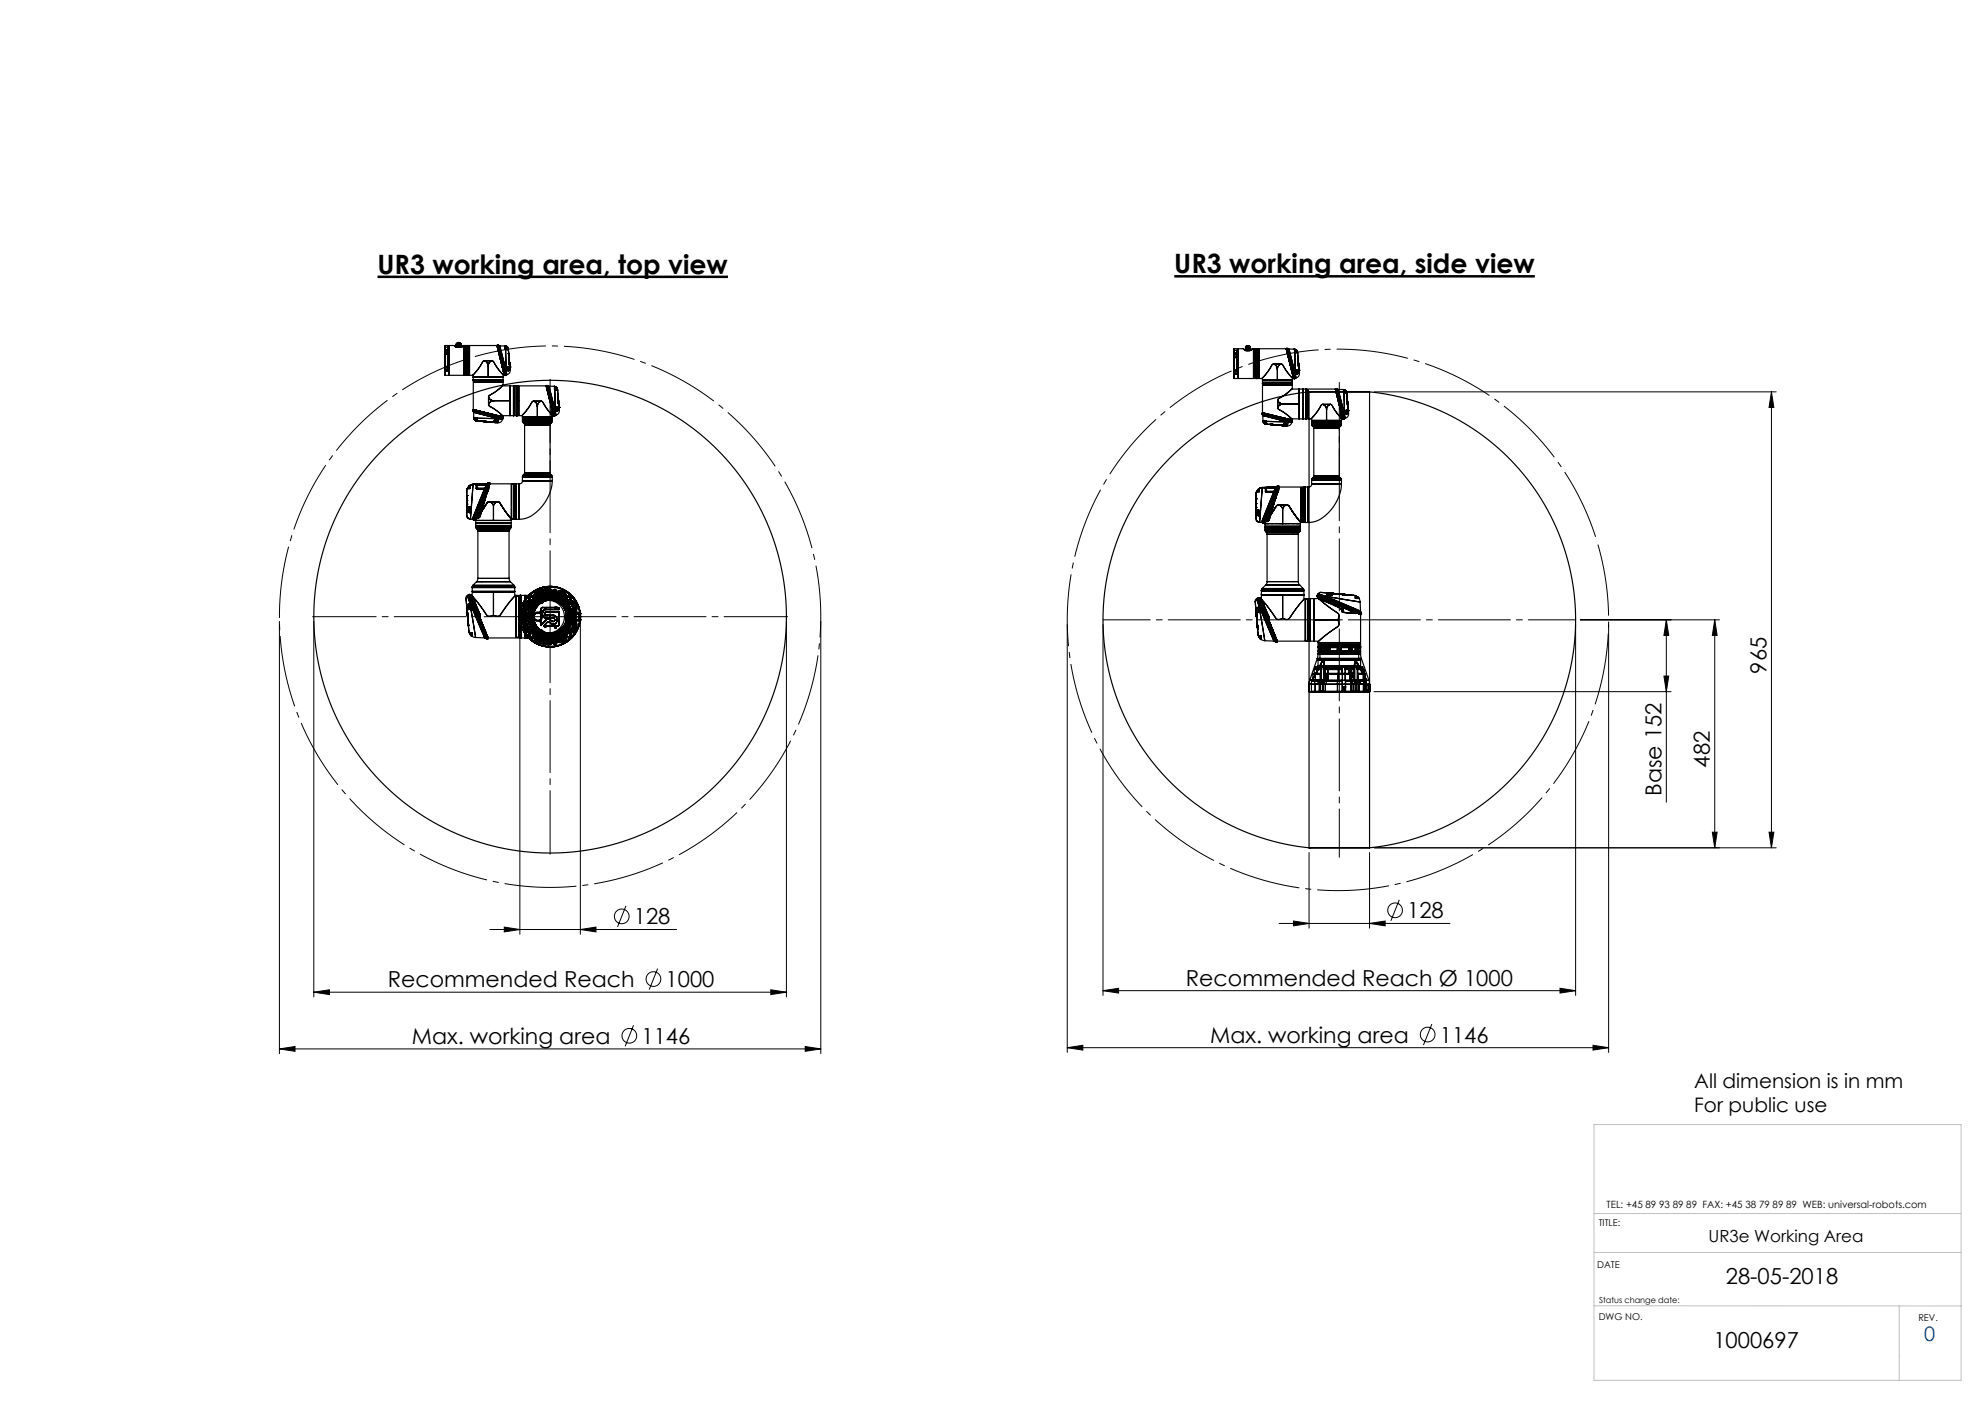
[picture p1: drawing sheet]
<svg xmlns="http://www.w3.org/2000/svg" width="420mm" height="297mm" viewBox="0 0 420 297" stroke-linecap="round" stroke-linejoin="round" font-family="sans-serif">
<defs><g id="words">
<g font-size="5.6">
<text x="79.9" y="57.9">UR3 working area, top view</text>
<text x="248.5" y="57.8">UR3 working area, side view</text>
</g>
<g font-size="4.7">
<text x="373.8" y="142.5" transform="rotate(-90 373.8 142.5)">965</text>
<text x="361.8" y="162.4" transform="rotate(-90 361.8 162.4)">482</text>
<text x="351.6" y="168.4" transform="rotate(-90 351.6 168.4)">Base 152</text>
<text x="134.1" y="195.6">128</text>
<text x="297.7" y="194.3">128</text>
<text x="82" y="208.8">Recommended Reach</text>
<text x="140.8" y="208.8">1000</text>
<text x="250.9" y="208.6">Recommended Reach Ø 1000</text>
<text x="87.1" y="220.8">Max. working area</text>
<text x="135.7" y="220.8">1146</text>
<text x="256.1" y="220.6">Max. working area</text>
<text x="304.6" y="220.6">1146</text>
<text x="365.2" y="271.5">28-05-2018</text>
<text x="362.5" y="285.1">1000697</text>
</g>
<g font-size="4.2">
<text x="358.5" y="230">All dimension is in mm</text>
<text x="358.5" y="235.3">For public use</text>
</g>
<text font-size="4.2" fill="#004080" x="407.2" y="283.7">0</text>
<text font-size="3.5" x="361.5" y="262.6">UR3e Working Area</text>
<text font-size="2.1" x="339.9" y="255.6">TEL: +45 89 93 89 89 FAX: +45 38 79 89 89 WEB: universal-robots.com</text>
<g font-size="2">
<text x="338.3" y="259.3">TITLE:</text>
<text x="337.9" y="268.3">DATE</text>
<text x="338.3" y="279.2">DWG NO.</text>
<text x="405.9" y="279.4">REV.</text>
</g>
<text font-size="1.8" x="338.3" y="275.5">Status change date:</text>
</g></defs>
<path d="M337.3 237.9h77.6v54.1h-77.6zM337.3 256.7h77.6M337.3 264.9h77.6M337.3 276.2l77.6 .1M401.8 276.3v15.8" fill="none" stroke="#c0c0c0" stroke-width=".21"/>
<g fill="none" stroke="#000" stroke-width=".21">
<path d="M290.8 82.9h85M374.8 82.9l.5 3.3h-1zM374.8 82.9v96.4M59.1 131.5v91.4M66.4 131.5v79.4M110 131.5v66.1M116.1 130.5h.5M116.4 130.2v.5M122.8 131.5v66.1M166.4 131.5v79.4M173.7 131.5v91.4M225.8 132.1v90.5"/>
<path d="M233.4 132.1v78.5M333.4 132.1v78.5M334.4 131.1h29.4M340.4 132.1v90.5M352.6 131.1l.5 3.3h-1zM352.6 131.1v38.6M362.8 131.1l.5 3.3h-1zM362.8 131.1v48.2M290.7 146.3h62.9M352.1 143h1l-.5 3.3zM362.3 176h1l-.5 3.3zM374.3 176h1l-.5 3.3z"/>
<path d="M375.8 179.3h-85M103.6 196.6h39.6M106.7 196.1l3.3 .5-3.3 .5zM122.8 196.6l3.3-.5v1zM132.4 191.6l-1.7 4.5M270.6 195.3h36.2M273.7 194.8l3.3 .5-3.3 .6zM277 180.3v16M289.8 195.3l3.3-.5v1.1zM289.8 180.3v16M296.1 190.3l-1.8 4.5M66.4 209.9l3.3-.5v1z"/>
<path d="M66.4 209.9h100M134 216.9l-1.7 4.4M139.1 204.9l-1.7 4.4M163.1 209.4l3.3 .5-3.3 .5zM233.4 209.6l3.3-.5v1zM233.4 209.6h100M303 216.6l-1.8 4.5M330.1 209.1l3.3 .5-3.3 .5zM59.1 221.9l3.3-.5v1zM59.1 221.9h114.6M170.4 221.4l3.3 .5-3.3 .5zM225.8 221.6l3.3-.5v1z"/>
<path d="M225.8 221.6h114.6M337.1 221.1l3.3 .5-3.3 .5z"/>
<circle cx="131.6" cy="193.8" r="1.56"/>
<circle cx="295.2" cy="192.6" r="1.56"/>
<circle cx="133.2" cy="219.1" r="1.56"/>
<circle cx="138.3" cy="207.1" r="1.56"/>
<circle cx="302.1" cy="218.8" r="1.56"/>
</g>
<path d="M79.9 58.6h74.1M248.5 58.5h76.3" fill="none" stroke="#000" stroke-width=".53"/>
<path d="M99.6 75.7a57.3 57.3 0 0 0-23 96 57.3 57.3 0 0 0 95.1-26.4 57.3 57.3 0 0 0-69.2-70.4l-2.9 .8M337.9 114.4a57.3 57.3 0 0 0-96-23.1 57.3 57.3 0 0 0 26.4 95.1 57.3 57.3 0 0 0 70.4-69.1l-.8-2.9" fill="none" stroke="#000" stroke-width=".21" stroke-dasharray="15.2 1.3 1.3 1.3" stroke-dashoffset="-.9" stroke-linecap="butt"/>
<path d="M115.9 130.5h-49.8M116.4 130v-49.8M116.4 131v49.7M116.9 130.5h49.7" fill="none" stroke="#000" stroke-width=".21" stroke-dasharray="15.2 1.3 1.3 1.3" stroke-dashoffset="1.8"/>
<path d="M283.4 181.3v-100.4" fill="none" stroke="#000" stroke-width=".21" stroke-dasharray="15.2 1.3 1.3 1.3" stroke-dashoffset="5"/>
<path d="M233.4 131.1h100" fill="none" stroke="#000" stroke-width=".21" stroke-dasharray="15.2 1.3 1.3 1.3" stroke-dashoffset="5.2"/>
<g fill="#000">
<path d="M374.8 82.9l.5 3.3h-1zM374.3 176h1l-.5 3.3z"/>
<path d="M352.6 131.1l.5 3.3h-1zM352.1 143h1l-.5 3.3zM362.8 131.1l.5 3.3h-1zM362.3 176h1l-.5 3.3z"/>
<path d="M66.4 209.9l3.3-.5v1zM163.1 209.4l3.3 .5-3.3 .5zM106.7 196.1l3.3 .5-3.3 .5zM122.8 196.6l3.3-.5v1zM273.7 194.8l3.3 .5-3.3 .6zM289.8 195.3l3.3-.5v1.1z"/>
<path d="M170.4 221.4l3.3 .5-3.3 .5zM59.1 221.9l3.3-.5v1z"/>
<path d="M225.8 221.6l3.3-.5v1zM337.1 221.1l3.3 .5-3.3 .5zM233.4 209.6l3.3-.5v1zM330.1 209.1l3.3 .5-3.3 .5z"/>
</g>
<g fill="none" stroke="#000" stroke-width=".25">
<path d="M94.1 73.4v.7zM94.1 73.9v1.1zM94.1 74.6v3.3zM94.1 73.2v6.1zM94.1 77.5v1zM94.1 79.3l.9 .1M94.1 74.6l.1 .1M94.1 77.5h.1M94.1 73.9v.1M94.1 73.4h.1M94.1 77.7v.6zM94.1 74v.9z"/>
<path d="M94.1 74.2v.6zM94.1 77.7l.8 .1M94.1 74h.9M94.1 74.9h.8M94.1 74.2h.8M94.1 73.4h.6l.2 .3-.2 .3M94.1 73.4v.6zM94.1 74h.6M94.1 74v.1M94.1 78.5h.1M94.1 74.9v.1M94.2 77.8v.5z"/>
<path d="M94.2 74.2v.5zM94.2 78.3h.7M94.2 78.3h-.1M94.2 74.7h.7M94.2 74.7l-.1 .1M94.2 73.1v6.3zM94.2 74.7v3.1zM94.2 73.1h.7M94.2 74.7h.5M94.2 73.1l-.1 .1M94.7 74.7v3.1zM94.7 73.4v.6z"/>
<path d="M94.7 77.8l-.6 .1M94.9 77.5v1zM94.9 77.8v.5zM94.9 74v.9zM94.9 74.2v.5zM94.9 76.1v.3M94.9 77.2v.3M94.9 75v.3M94.9 73.1v6.3zM94.9 76.1v.3zM94.9 77.2v.3zM94.9 75v.3z"/>
<path d="M94.9 77.5h-.8M94.9 73.1h.1M94.9 78.1h.1M94.9 74.4h.1M95 73.1h.1M95 73.1v6.3zM95 78.1v.4M95 74v.4M95 78.5h-.9M95 73.1h1.1M96.1 73.1l.3 .3zM96.4 73.4h1.2"/>
<path d="M96.4 73.4h.1M96.5 73.4h1.1zM96.5 73.4v.1M96.5 73.5h1zM96.5 72.9h1zM96.6 73.5h.9zM96.6 73.2h.9zM96.6 72.8h.9zM96.7 73.5v-.8l.3-.2 .4 .2v.8M96.7 73.5h.7zM96.7 72.7h.7zM96.8 72.5h.4z"/>
<path d="M97.6 73.4l-.1-.8-.5-.1-.4 .1v.9M97.6 73.4h.1M97.9 73.2l.1-.1-.4 .3zM98 73.1h7.1M98.3 73.1v6.3zM98.3 73.1v6.2zM98.3 73.1h.1M98.3 79.3h.1M98.3 73.1v6.3M98.3 79.4h.1M98.3 79.3v.1M98.8 73.1v6.2z"/>
<path d="M98.8 73.1h.1M98.8 79.3h.1M98.8 79.3l.1 .1M98.9 79.4h.1M98.9 73.1v6.3zM98.9 73.1h.1M98.9 73.1h-.1M98.9 73.1v6.3M98.9 73.1v6.2zM99 73.2h.1M99 79.4h1l.1 .3M99 79.4h-4"/>
<path d="M99 73.2v6.1zM99 73.1v6.3zM99 73.2h.3M99 73.2v6zM99 79.3h.1M99.1 79.3h-.1M99.1 73.2v6.1zM99.1 79.3h.1M99.1 73.2h.1M99.3 73.2h.1M99.3 73.2v6.1zM99.3 79.3h.1"/>
<path d="M99.3 79.2l-.3 .1h.3M99.3 73.2v6zM100.1 79.8h6.3zM100.1 79.7h3.2zM100.2 79.8h6.2M100.2 79.8h.1M100.2 79.8v.7M100.2 79.8h6.2zM100.2 79.7h6.2zM100.2 79.7v.1M102.2 76.4l.3-.1-.3 .2-1.1 1.6-1.1 1.3 1.2-1.3zM102.5 76.3l.6 .5 .2 .6"/>
<path d="M102.5 76.3h1.6M103.3 77.4v2.3M103.3 79.7h3.1zM104.1 76.3l-.6 .5-.2 .6M104.1 76.3a.8 .8 0 0 1 .6 .8l1.9 2.3-1.1-1.3-1.1-1.6zM105.1 73.1l1.6 6.3zM105.2 73.1h.1M105.2 73.1l1.5 6.3zM105.2 73.1v.1M105.2 73.2h.2M105.2 73.2h.1M105.2 73.2l1.6 6.1z"/>
<path d="M105.2 73l1.6 .2M105.2 73l1.6 6.4zM105.3 73.1h.1M105.3 73.1l1.5 6.2zM105.4 73.2h.1M105.4 73.2l1.5 6.1zM105.4 73.2l.1 .4zM105.4 73.1v.1M105.4 73.1l1.6 6.2zM105.5 73l.8 3.7zM105.5 73.2l.6 2.4zM105.5 73.6l.7 3"/>
<path d="M105.6 73.1l.9 3.6zM105.7 73.2l.9 3.4zM106.1 75.6l.1 .6M106.2 76.2h.1M106.2 77.2h.1M106.2 76.6h.1M106.2 77.2l.3 1M106.2 77.4l.5 1.8zM106.2 77.2v.2M106.2 76.2v.4M106.2 76.7v.7M106.2 76.6v.6"/>
<path d="M106.2 76.2v.2M106.2 76.4v.3M106.2 76.6l.7 2.6zM106.2 76.6l.7 2.7zM106.2 76.6l.3 1.1M106.2 76.2l.8 3.1zM106.2 76.4l.8 2.8zM106.2 76.2l.8 3zM106.2 76.7l.7 2.5zM106.3 76.7l.7 2.7zM106.4 79.7v.1M106.4 79.8h.1"/>
<path d="M106.4 79.8l.1 1.8 2.9 .1M106.5 76.7h-.2M106.5 76.7l.4 1.8M106.5 78.2h.1M106.5 77.7v.5M106.5 77.7l.4 1.5zM106.6 76.6l-.1 .1M106.6 76.6l.5 1.9M106.8 79.3h.1M106.8 79.4h.1M106.8 73.2l.1 .1M106.8 73.2l.2 .1"/>
<path d="M106.8 73.2h.1M106.8 73.2h.2M106.9 73.2h.1M106.9 73.2v.1M106.9 79.3l-.4 .1-.1 .3M106.9 78.5l.2 .9zM106.9 73.3h.1M106.9 79.3h.1M106.9 73.4l.2 .1M106.9 73.9h.1M106.9 73.9l.7 .2M106.9 73.4v.5z"/>
<path d="M106.9 73.6h.1M106.9 73.6v.3zM106.9 73.3v.3M107 73.2l.5 .4M107 73.2v.1M107 73.2l.1 5.3M107 73.3h.1M107 73.6v.4zM107 73.3l.4 .3M107 73.6h.4M107 73.3v.3M107 73.5v.3z"/>
<path d="M107 73.6h.1M107 73.7h.1M107 79.2h-.3h.2M107 79.3h-.2M107.1 78.5h-.2M107.1 78.5l.1 .8zM107.1 73.8l-.2 .1M107.1 73.5v.3zM107.2 79.3l-.4 .1M107.4 78.4h.1M107.4 77.9v.5M107.4 73.6l.1 .2"/>
<path d="M107.4 78.1h.1M107.4 77.7v.4zM107.4 78.3v.1M107.4 77.9v.4M107.4 77.9h.1M107.4 77.7v.4M107.4 77.7v.2M107.4 78.1v.2M107.4 77.6h.1M107.4 77.6l.2 .2M107.4 77.6v.5zM107.5 73.8h.1"/>
<path d="M107.5 73.8v.2zM107.5 78.3h-.1M107.5 77.8l-.1 .1M107.5 78.3v.1M107.5 77.6l-.1 .1M107.5 77.6v.5M107.5 77.6v.4l.1-.2M107.5 78.1v.2M107.5 78.1h.2M107.5 77.8h.1M107.5 77.9h.1M107.5 73.6h-.1"/>
<path d="M107.5 73.6l.1 .2M107.5 77.7v.1M107.5 77.7l-.1 .2M107.6 73.8v.3zM107.6 73.8l.3 3.7M107.6 78l-.2 .1M107.6 77.8v.2zM107.6 74.8h.1M107.6 74.8v.2M107.6 74.8l.1 1.5M107.6 74.8l.2 2M107.6 74.7v.3"/>
<path d="M107.6 74.7h.1M107.6 74.7v.1M107.6 75l.2 2.1M107.6 75l.1 1.2M107.6 75.1h.1M107.6 75.1v.2M107.6 75.1l.1 .4M107.6 75h.1M107.6 75.3l.1 .7M107.6 75.3h.1M107.6 74.7l.1 .3M107.6 75.1l.1 .2"/>
<path d="M107.6 75.1l.1 .5M107.7 75h.1M107.6 74.8l.2 1.5M107.7 75.5h.1M107.7 75.5v.1M107.7 75.3v.7M107.7 75.5v.3M107.7 75l.1 2.1M107.7 75l.1 1.2M107.7 75.5v.2M107.7 75.6v.1M107.7 75.3h.1"/>
<path d="M107.7 77.6l-.2 .2M107.7 77.6h-.2M107.7 75.1h.1M107.7 75.7l.1 1.1M107.7 75.1v.2M107.7 75.1v.5M107.7 75.7v.6M107.7 75.8v.2M107.7 75.8h.1M107.7 75.6h.1M107.7 75.7h.1M107.7 76v.3"/>
<path d="M107.7 76h.1M107.7 78.1l.1 .2M107.7 78.1l-.2 .2M107.7 75.4h.1M107.7 75.4v.1M107.7 75.4v.2M107.7 76v.5M107.7 76.2l.1 1.2M107.7 76l.1 .5M107.7 76.3l.1 .6M107.7 75.7l.1 .6M107.7 76l.1 .3"/>
<path d="M107.7 76.3v.3M107.7 76.3l.1 .5M107.7 75.8l.1 .3M107.7 76.2h.1M107.7 76.5h.1M107.7 76.5l.1 .3M107.7 76.3h.1M107.7 76.3l.1 .3M107.7 76.6h.1M107.7 76.6l.1 .2M107.8 76.1v.4M107.8 76.3v.6"/>
<path d="M107.8 76.3h-.1M107.8 77.6h-.1M107.8 77.6l-.3 .1M107.8 76.5v.3M107.8 76.3h.1M107.8 76.3v.3M107.8 76.3v.5M107.8 77.5l-.4 .1M107.8 77.5l-.1 .1M107.8 76.5h.1M107.8 76.8v.2M107.8 76.8v.1"/>
<path d="M107.8 76.8h.1M107.8 76.8v.3M107.8 76.6v.2M107.8 76.8v.6M107.8 76.9v.7M107.8 77.6v.2M107.8 77.6l.1-.1v.2M107.8 76.9v.5M107.8 76.9h.1M107.8 78.3l-.3 .1M107.8 76.6h.1M107.8 77h.1"/>
<path d="M107.8 77.1h.1M107.8 76.9v.4M107.8 77.8l-.1 .3M107.8 76.9l.1 .7M107.8 77.4h.1M107.8 77.4v.2M107.8 77v.1M107.8 76.8l.1 .6M107.8 76.9v.2M107.8 76.9l.1 .6M107.8 77.1v.1M107.8 76.9l.1 .4"/>
<path d="M107.8 77.3v.1M107.8 77.6h.1M107.8 77.4l.1 .2M107.8 77.3h.1M107.9 77.6h-.1M107.9 77.3h.1M107.9 77.6h.1M107.9 77.4h-.1M107.9 77.4h.1M107.9 77.4v.2M107.9 77.6v.1M107.9 77.5v.2"/>
<path d="M107.9 77.5l-.1 .1M107.9 77.7h.1M107.9 77.7l-.1 .6M107.9 77.7l-.1 .1M107.9 77.7v.6zM107.9 78.3l-.1 .6-.6 .4M261.1 74.1h.6l.2 .3-.2 .3M261.1 75.2v3.4zM261.1 78.2v1zM261.1 74.6v1.1zM261.1 73.9v6.1zM261.1 74.1v.6z"/>
<path d="M261.1 78.2h.8M261.1 74.6l.9 .1M261.1 80h.8M261.1 75.2l.1 .1M261.1 78.4v.6zM261.1 74.7v.9zM261.1 74.8v.7zM261.1 78.4h.8M261.1 75.6h.8M261.1 74.8l.8 .1M261.1 74.7h.6M261.1 74.7h.1"/>
<path d="M261.1 79.2h.8M261.1 79.2h.1M261.1 75.6v.1M261.1 78.4v.5zM261.1 74.9v.5zM261.1 78.9h.8M261.1 78.9v.1M261.1 75.4h.8M261.1 75.4v.1M261.2 75.3v3.2zM261.2 73.8v6.3zM261.2 73.8h.7"/>
<path d="M261.2 75.3h.5M261.2 73.8l-.1 .1M261.7 75.3v3.2zM261.7 74.1v.6zM261.7 78.5l-.6 .1M261.9 78.2v1zM261.9 78.4v.5zM261.9 74.7v.9zM261.9 74.9v.5zM261.9 73.8h.1M261.9 76.8v.3M261.9 77.9v.3"/>
<path d="M261.9 75.7v.3M261.9 73.8v6.3zM261.9 78.8v-.6v1M261.9 78.8v.4M261.9 77.9v.3zM261.9 76.8v.3zM261.9 75.7v.3zM261.9 78.8h.1M261.9 75.1h.1M261.9 73.8v6.2zM262 78.8v.4M262 74.7v.4"/>
<path d="M262 79.2h-.9M262 73.8v6.2zM262 73.8v6.3zM262 73.8h1.1M262 73.8h.1M263.1 73.8l.3 .3zM263.4 74.1h1.2M263.4 74.1h.1M263.5 74.1h1zM263.5 74.1h.1M263.5 73.5h1zM263.5 73.8h1z"/>
<path d="M263.5 73.4h1zM263.7 74.1v-.7l.3-.2 .4 .2v.7M263.7 74.1h.7zM263.7 73.4h.7zM263.8 73.1h.4zM264.5 74.1v-.8l-.5-.2-.4 .2-.1 .8M264.6 74.1h.1M264.6 74.1l.4-.3zM265 73.8h1M265.2 73.8v6.3zM265.2 73.8v6.2zM265.3 73.8v6.2"/>
<path d="M265.3 73.8h.1M265.3 73.8v6.2zM265.3 73.8v6.3zM265.8 73.8v6.2zM265.8 73.8v6.3zM265.8 73.8h.1M265.9 73.8v6.2M265.9 73.8h.1M265.9 73.8v6.2zM265.9 73.8v6.3zM266 73.9h.1M266 73.9v6.1z"/>
<path d="M266 73.8v6.2zM266 73.9h.3M266 73.8h.1M266 73.8v6.3zM266 73.8h6.1M266 79.9l.3 .1M266 73.9v6zM266 79.9h.3M266 80h.1M266.1 80h.1M266.1 80h-.1M266.1 73.9h.1"/>
<path d="M266.1 73.9v6.1zM266.2 73.9h.1M266.2 73.9v6.1zM266.3 79.9l-.1 .1M266.3 73.9v6zM266.3 73.9v6.1zM269.2 77.1l.3-.1-.3 .2-1.1 1.6-1.1 1.3 1.1-1.3zM269.5 77l.6 .4 .2 .7M269.5 77h1.5M270.3 78.1v2.3M271 77l-.5 .4-.2 .7M271 77l.4 .2 1 1.6 1.2 1.3-1.2-1.3-1-1.6z"/>
<path d="M272.1 73.8l1.6 6.3zM272.2 73.8h.1M272.2 73.8l1.5 6.2zM272.2 73.8h.2M272.2 73.7l1.7 .3M272.2 73.7l1.6 6.4zM272.2 73.8l1.6 6.2zM272.4 73.8h.1M272.4 73.8l1.5 6.2zM272.4 73.9l.1 .4zM272.4 73.9h.1M272.4 73.8l.1 .1"/>
<path d="M272.4 73.8l1.6 6.2zM272.4 73.7l.9 3.7zM272.5 73.9l.6 2.4zM272.5 74.3l.7 3M272.6 73.8l.8 3.6zM272.7 73.8l.9 3.5zM273.1 76.3l.1 .5M273.2 76.8h.1M273.2 77.9h.1M273.2 77.3h.1M273.2 77.9v.2M273.2 77.9l.3 .9"/>
<path d="M273.2 78.1l.5 1.8zM273.2 76.8v.5M273.2 77.4v.7M273.2 77.3v.6M273.2 77v.4M273.2 76.8v.2M273.2 77.3l.7 2.7zM273.2 77.3l.3 1.1M273.2 77.3l.7 2.6zM273.2 76.8l.8 3.2zM273.2 77l.7 2.9zM273.2 77.4l.6 2.5z"/>
<path d="M273.3 77.4l.7 2.7zM273.4 77.4l.5 1.8M273.4 77.4h-.1M273.5 78.8h.1M273.5 78.4l.4 1.5zM273.5 78.4v.4M273.6 77.3l-.2 .1M273.6 77.3l.5 1.8M273.7 79.9h.2M273.8 73.9h.1M273.8 73.9h.2M273.8 79.9l.2 .1h-.2"/>
<path d="M273.9 79.9h.1M273.9 79.2l.2 .8zM273.9 80l-.4 .1-.1 .3M273.9 73.9h.1M273.9 73.9v.1M273.9 74.5v.1M273.9 74.1l.2 .1M273.9 74.6l.7 .1M273.9 74.1v.4zM273.9 74h.1M273.9 74.3h.1M273.9 74.3v.3z"/>
<path d="M273.9 74v.3M273.9 74.1v.5zM274 73.9l.5 .4M274 73.9h.1M274 73.9l.1 5.2M274 73.9h-.1M274 73.9v.1M274 74h.1M274 74.3v.3zM274 74l.4 .3M274 74l.1 .4M274 74.3h.4"/>
<path d="M274 74.2h.1M274 74.4h.1M274.1 79.1l-.2 .1M274.1 79.1l.1 .8zM274.1 74.4l-.2 .2M274.1 74.2v.2zM274.1 74.2v.2M274.4 79l.1 .1M274.4 78.6v.4M274.4 74.3v.1M274.4 78.3v.5zM274.4 79h.1"/>
<path d="M274.4 78.6h.1M274.4 78.8h.1M274.4 78.3v.5M274.4 78.3v.3M274.4 78.8v.2M274.4 78.3h.1M274.4 78.3l.2 .1M274.4 74.4l.1 .1M274.4 74.4l.1 .2zM274.5 79h-.1M274.5 79v.1M274.5 78.4l-.1 .2"/>
<path d="M274.5 78.3h-.1M274.5 78.3v.5M274.5 78.3l.1 .3M274.5 78.8v.2M274.5 78.8h.2M274.5 78.5h.1M274.5 78.4h.1M274.5 78.6h.1M274.5 74.3v.2M274.5 74.3h-.1M274.5 78.5l-.1 .1M274.5 74.5l.1 .2z"/>
<path d="M274.5 74.5l.4 3.6M274.6 78.7l-.2 .1M274.6 78.4v.3zM274.6 78.4v.3M274.6 75.4v.3M274.6 75.4v.1M274.6 75.5l.1 1.5M274.6 75.4h.1M274.6 75.5l.2 2M274.6 75.5h.1M274.6 75.7l.2 2.1M274.6 75.7h.1"/>
<path d="M274.6 75.8h.1M274.6 75.4v.2M274.6 75.8v.1M274.6 75.8v.4M274.6 75.6v.1M274.6 75.7l.1 1.2M274.6 75.9h.1M274.6 75.9l.1 .8M274.6 75.6l.2 2.2M274.6 75.8v.2M274.6 75.8l.1 .4M274.6 75.6h.1"/>
<path d="M274.6 75.5l.2 1.5M274.6 76.2h.1M274.6 76.2v.1M274.6 76.2l.1 .3M274.6 76l.1 .6M274.6 76.2l.1 .2M274.6 76.3l.1 .1M274.6 76h.1M274.7 76.3h.1M274.7 78.3l-.2 .1M274.7 78.3h-.2M274.7 75.8h.1"/>
<path d="M274.7 76.2v.3M274.7 76.4l.1 1.1M274.7 75.8v.2M274.7 75.8v.4M274.7 76.4v.6M274.7 76.2v.2M274.7 76.5h.1M274.7 76.5v.2M274.7 76.3v.1M274.7 76.2h.1M274.7 76.1v.2M274.7 76.1h.1"/>
<path d="M274.7 76v.6M274.7 76.4h.1M274.7 76.7v.3M274.7 76.7h.1M274.7 78.8l.1 .1M274.7 78.8l-.2 .2M274.7 76.1v.1M274.7 76.1v.4M274.7 76.7v.4M274.7 76.9h.1M274.7 76.6v.4M274.7 77l.1 .6"/>
<path d="M274.7 76.4l.1 .6M274.7 76.6h.1M274.7 77v.3M274.7 77l.1 .5M274.7 76.9l.1 1.2M274.7 77.1l.1 .4M274.7 77h.1M274.7 78.3l-.2 .2M274.7 76.6l.1 .4M274.7 77l.1 .3M274.7 77.3l.1 .2M274.7 77.3h.1"/>
<path d="M274.7 76.7l.1 .4M274.7 78.2v.1M274.7 78.2l-.2 .2M274.8 77h.1M274.7 78.2l-.3 .1M274.7 77.1h.1M274.8 77.5v.2M274.8 77.5v.1M274.8 77.5v.3M274.8 77.5h.1M274.8 77.5v.6M274.8 77.3v.2"/>
<path d="M274.8 77v.6M274.8 77v.3M274.8 77v.5M274.8 77.6v.7M274.8 78.2v.2M274.8 78.2l-.1 .1M274.8 77.6v.4M274.8 78.9l-.3 .2M274.8 77.3h.1M274.8 77.7h.1M274.8 77.1v.4M274.8 77.8h.1"/>
<path d="M274.8 77.6h.1M274.8 78.4l-.1 .4M274.8 77.6v.6M274.8 78v.1M274.8 78.1h.1M274.8 78.1v.2M274.8 78h.1M274.8 77.5v.5M274.8 77.6l.1 .6M274.8 78.3h.1M274.8 78.1l.1 .2M274.8 78.2v.1"/>
<path d="M274.8 78.2h.1M274.9 78.1h.1M274.9 78.1v.2M274.9 78.3h.1M274.9 78.3h-.1M274.9 78.1l-.2 .1M274.9 78.1v.3M274.9 78.1l-.1 .1M274.9 78.2v.1M274.9 78.4l-.1 .5M274.9 78.4h-.1M274.9 78.4v.6z"/>
<path d="M274.9 79a1.43 1.43 0 0 1-.8 1.1h-.3M100.1 86.7l6.4 1.6zM100.1 86.9l3.7 .9zM100.1 86.7l.2 1.7M100.1 87.1l3.6 .8zM100.1 86.6l.1 .1M100.1 80.3l.1 .1M100.1 86.6l6.3 1.6zM100.1 80.4h6.3zM100.1 80.5h6.3zM100.1 80.3h6.3zM100.2 80.5l-.1 6.1"/>
<path d="M100.2 80.4h6.2M100.2 80.5h6.2zM100.2 86.7l6.2 1.5zM100.2 80.3h.1M100.2 86.7h.1M100.2 86.7l6.2 1.6zM100.2 80.3h6.2zM100.2 86.9v.1M100.2 86.9l6.2 1.6zM100.2 86.7v.2M100.2 80.4h6.2zM100.2 80.3v.1"/>
<path d="M100.2 80.5h.1M100.2 87.2l3.5 .9zM100.2 86.9l6.2 1.5zM100.2 80.5v.1M100.2 87l6.1 1.5zM100.2 80.6h.1M100.2 80.6h6.1zM100.3 88.3h.1M100.2 80.7l.1 .1M100.2 80.7h6.1zM100.2 80.5h6.1zM100.2 80.8h6.1z"/>
<path d="M100.3 80.8h6zM100.3 87l6 1.5zM100.3 88.3v.2M100.3 88.3v.1M100.3 88.4l.4 .6M100.3 88.5l.4 .5M100.3 88.5l5.2 .1M100.3 88.5h.1M100.3 80.8l-.1-.3v.3M100.3 80.5h6zM100.3 88.4h.1M100.3 88.4v.1"/>
<path d="M100.3 86.9l4 1zM100.3 86.9h.1M100.3 86.9h.8zM100.3 87l3 .7zM100.3 86.9v.1M100.4 88.4h.1M100.3 86.9l3 .7M100.4 88.4v.1M100.4 88.5h.1M100.4 86.9h.7M100.4 86.9l2.9 .7M100.4 88.5l.3 .4"/>
<path d="M100.4 88.4h.3M100.4 88.5h.3M100.5 88.4h.4zM100.5 88.4l.1 .2M100.6 88.6h.2zM100.6 88.6h.2M100.6 88.5v.1M100.7 89h.1M100.7 88.4h.3zM100.7 88.9h.1M100.7 88.5h.3zM100.7 88.9v.1"/>
<path d="M100.7 88.4v.1M100.7 88.5v.4M100.7 88.5v.1M100.8 88.9l.2 .1zM100.8 88.9v.1M100.8 89l.3 .1zM100.8 89l3.7 .4M100.9 88.4h.1M100.9 88.4l-.1 .2M101 88.4l.1 .7M101.1 86.9l2.3 .6M101.1 86.9l3.8 1"/>
<path d="M101.1 86.9h.1M101.8 89.1h.1M101.8 89.1h.2M101.8 89.1l1.6 .2M101.8 89.1l1.6 .1M101.9 89.1l1.5 .1M101.9 89.1l2 .2M101.9 89.1h.1M102 89.1l2.1 .2M102 89.1h.1M102 89.1l1.2 .1M102.1 89.1h.1"/>
<path d="M102.2 89.1h.1M102.2 89.1v.1M102.2 89.1h.4M102.2 89.2h.1M102.2 89.1l.4 .1M102.2 89.2h.4M102.3 89.1l.7 .1M102.3 89.1h.1M102.3 89.1v.1M102.3 89.2h.7M102.5 89.2h.1M102.5 89.2h.3"/>
<path d="M102.6 89.1h.1M102.5 89.1h.2M102.5 89.1v.1M102.6 89.1l.2 .1M102.6 89.1v.1M102.6 89.2h.2M102.6 89.2h.1M102.7 89.1l.1 .1M102.7 89.1l-.1 .1M102.8 89.2l1.1 .1M102.8 89.2h.1M102.8 89.2h1.1"/>
<path d="M102.8 89.2l.5 .1M102.8 89.2h.5M102.8 89.2h.3M103 89.2l.4 .1M103 89.2h.4M103 89.2h.1M103.1 89.2h.4M103.1 89.2h.1M103.1 89.2l.4 .1M103.2 89.2l1.2 .2M103.2 89.2h.1M103.2 89.2l1.2 .1"/>
<path d="M103.3 87.7l3 .7zM103.3 87.6l2.9 .7zM103.3 87.6v.1M103.3 89.3h.7M103.3 89.3h.1M103.3 89.2l.7 .1M103.3 89.2h.1M103.4 89.3h.3M103.4 84l.4 .6 .7 .2M103.4 85.5l.1 .4 1.7 1 1.2 1.1-2.3-1.8a.77 .77 0 0 1-.7-.6zM103.4 84v1.5M103.4 89.3h.1"/>
<path d="M103.4 89.2l.3 .1M103.4 89.2h.1M103.4 89.3h.5M103.4 89.2l.5 .1M103.4 89.2h.3M103.4 87.5l1.5 .4M103.4 87.5l2.9 .6zM103.5 83.7l1.6-1 1.3-1.2-1.2 1.1-1.7 1.1-.1 .3zM103.5 89.2l.4 .1M103.5 89.2v.1M103.5 89.2h.1M103.5 89.3h.3"/>
<path d="M103.7 89.2l.2 .1M103.7 89.2h.1M103.7 89.3h.1M103.7 89.3h.2M103.7 88.1l1.8 .5M103.7 87.9l1.9 .5M103.7 87.9v.2M103.8 87.8l2.7 .7zM103.8 87.8l-.1 .1M103.8 89.3h.1M103.9 89.3h.1M103.9 89.3h.2"/>
<path d="M103.9 89.2l.2 .1M103.9 89.2v.1M103.9 89.3h.3M103.9 89.3h.5M103.9 89.3l.7 .1M103.9 89.3h.7M104 89.3h.6M104 89.3h-.1M104 89.3h.1M104 89.3h.4M104.1 89.3h.1M104.2 89.3h.1"/>
<path d="M104.3 87.9l2 .5zM104.3 87.9h.6M104.4 89.3h.1M104.4 89.4h.3M104.4 89.3l.3 .1M104.4 89.3h.3M104.5 89.3l-.1 .1M104.5 89.3h-.1M104.5 89.3h.1M104.5 84.8l-.7 .2-.4 .5M104.5 84.8h3.4M104.5 89.4h.3"/>
<path d="M104.6 89.4h.1M104.6 89.3l.1 .1M104.6 89.3v.1M104.6 89.3h.1M104.6 89.3h.2M104.6 89.3l-.1 .1M104.6 89.2l-.1 .2M104.6 88.9v.3M104.7 89.2h-.1M104.7 89.2l-.1 .1M104.7 89.4h.1M104.7 89.3v.1"/>
<path d="M104.7 89h.5M104.7 89l.3 .1M104.7 89v.2M104.7 89.3h.1M104.7 88.9l.1 .2M104.7 88.9h.5zM104.7 88.9h.1M104.7 88.9h.4M104.7 88.9v.1M104.7 88.9h.2M104.8 89.4h.6zM104.8 89l-.2 .2"/>
<path d="M104.8 89.1h.3zM104.8 89l-.1 .2M104.8 89h.1M104.8 89l.2 .1M104.8 89.3v.1M104.9 89v.1M104.9 88.9l-.2 .3M104.9 88.9h.5M104.9 88.9l-.1 .1M105 89v.1M105 88.9l-.2 .1M105 88.9h-.1"/>
<path d="M105.1 88.9l.1 .1M105.1 88.9h.3M105.2 88.9h.1M105.2 88.9l-.1 .2M105.2 89h.1M105.2 89v.2M105.2 89.2l-.4 .1M105.2 89.2l.1 .1M105.3 89.3l-.5 .1M105.3 89l-.1 .2M105.3 89h.2M105.4 88.9l-.1 .1"/>
<path d="M105.4 88.9h-.4M105.4 88.9l.1 .1M105.4 88.9h.1M105.5 89l-.2 .3M105.5 88.6l.8 .1zM105.6 88.4l-.1 .2M105.6 88.4l.8 .2zM106.3 88.4v-.3v.4M106.3 80.8v-.3v.3M106.3 80.7v.1M106.3 80.6h.1M106.4 80.5l-.1 .1"/>
<path d="M106.4 80.5h.1M106.4 80.5h-.1M106.4 88.2v.2M106.4 88.2h.1M106.4 80.3v.1M106.4 80.3h.1M106.4 88.3l-.1 .2M106.4 80.4h.1M106.5 88.3h.1M106.5 88.3l-.1 .3a1 1 0 0 1-1 .8M107.9 81.6v3.2zM107.9 84.8v3.1z"/>
<path d="M108.7 81.7v6.2zM108.7 81.6v6.3zM108.7 81.7h.1M108.7 81.6v6.3M108.7 87.9h.1M108.7 81.6h.1M109.3 81.6h.1M109.3 81.6v6.3zM109.3 87.9h.1M109.3 81.7v6.2zM109.3 81.7h.1M109.3 81.6v6.3"/>
<path d="M109.4 87.9h.1M109.4 87.9h-2.8l-.2 .3M109.4 81.7v6.1zM109.4 81.7v6.2zM109.4 87.9h1l.1 .4M109.4 81.6v6.3zM109.4 81.7h.1M109.4 81.8v6zM109.5 81.7h.1M109.5 87.8h-.1M109.5 81.7v6.1zM109.5 87.8h.1"/>
<path d="M109.7 81.7h.1M109.7 81.7v6.1zM109.7 87.8h.1M109.7 87.8h-.3h.3M109.7 81.8v6zM109.7 81.7h-.3l.3 .1M110.5 88.9h.1M110.5 88.9h6.3zM110.5 89.1h6.3zM110.5 88.3h6.3zM110.5 88.3h3.2zM110.6 88.3h6.2"/>
<path d="M110.6 88.3h.1M110.6 88.3v.9l.4 .7v10.1l-.4 .7-.1 1.1a.62 .62 0 0 1-.7 .5l-.8 .1M110.6 88.9h6.2M110.6 88.9h.1M110.6 88.3v.1M110.6 88.9h6.2zM110.6 88.4h.1M110.6 88.8v.1M110.6 88.4h6.2zM110.6 88.8h6.2zM110.6 88.3h6.2zM110.7 89.4h6z"/>
<path d="M110.8 89.6h5.7zM111 89.9h5.4zM112.6 84.9h.3l-.3 .1-1.1 1.7-1.1 1.2 1.2-1.4zM112.9 84.9l.6 .5M112.9 84.9h1.6M113.5 85.4l.2 .6M113.7 86v2.3M113.7 88.3h3.1zM113.9 85.4l-.2 .6M114.5 84.9l-.6 .5M114.5 84.9l.4 .2 .9 1.5 1.2 1.3-1.1-1.2-1.1-1.7zM115.5 81.6h.1"/>
<path d="M115.6 81.6h-6.2M115.6 81.6l1.5 6.3zM115.6 81.7l1.5 6.2zM115.6 81.7h.1M115.6 81.7h.2M115.6 81.7l1.6 6.2zM115.6 81.6l1.6 6.4zM115.6 81.5h.1M115.6 81.5l1.7 .3M115.6 81.5l1.6 6.5zM115.7 81.7h.1M115.7 81.7l1.5 6.2z"/>
<path d="M115.7 81.7h.2M115.8 81.7h.1M115.8 81.7l1.5 6.1zM115.8 81.7l.1 .5zM115.9 81.7h-.1M115.9 81.7l1.5 6.2zM115.9 81.6l.9 3.7zM115.9 81.7l.6 2.4zM115.9 82.2l.7 2.9M116 81.6l.9 3.6zM116.1 81.7l.9 3.5zM116.5 84.1l.2 1"/>
<path d="M116.6 85.7l.3 1M116.6 85.1l.7 2.7zM116.6 87.6h.1M116.6 87.6l.2 .1M116.6 87.5h.4M116.6 85.7v1.8M116.6 87.6h.4M116.6 85.1h.1M116.6 85.2l.2 .5M116.6 87.5h.1M116.6 85.1v.1M116.6 87.4v.1"/>
<path d="M116.6 87.5h.7M116.6 85.7h.3M116.6 87.5l.7 .1M116.6 87.4h.4M116.6 87.4h.6M116.6 87.6h.7M116.6 85.2h.1M116.6 85.7h.1M116.7 85.2l.2 .5M116.7 85.1v.1M116.7 85.1h.1M116.7 85.1l.7 2.7z"/>
<path d="M116.8 85.3l.6 2.7zM116.8 87.7h.1M116.8 85.7l.1 .5M116.8 88.3v.1M116.8 88.8h.1M116.8 87.7l.5 .1M116.8 87.7l.6 .1M116.8 88.8v.1M116.8 88.9h.1M116.8 88.3h.1M116.8 88.3v.9l-.4 .7v10.1l.4 .7 .1 1M116.9 85.2l-.1 .1"/>
<path d="M116.9 85.2l.4 1.9M116.9 85.7l.4 1.8M116.9 86.7h.1M116.9 86.2v.5M116.9 86.2l.4 1.6zM117 87.6h.1M117 87.5h.1M117 87.4v.1M117 87.5v.1M117 85.2l.5 1.8M117 85.2h-.1M117.1 87.9l-.2 .1-.1 .3"/>
<path d="M117.1 87.9h.1M117.2 87.4v.1M117.2 87.5h.1M117.2 88h.1M117.2 81.8h.1M117.2 81.8h.2M117.3 81.8h.1M117.3 87.5v.1M117.3 87.5h.1M117.3 87.6h.1M117.3 87.1l.2 .8zM117.3 87.8l-.2 .1"/>
<path d="M117.3 82.4l.7 .2M117.3 82.4h.1M117.3 82v.4zM117.3 81.8v.1M117.3 82.2v.2zM117.3 81.9h.1M117.3 82.2h.1M117.3 81.9v.3M117.3 81.9l.2 .2M117.3 81.9v.5zM117.3 87.6l.1 .1zM117.4 81.8l.5 .3"/>
<path d="M117.4 81.8h.1M117.4 81.8l.1 5.2M117.4 81.8v.1M117.4 81.9l.4 .3M117.4 82.2v.3zM117.4 82.2h.4M117.4 81.9l.1 .4M117.4 82.1h.1M117.4 82.3h.1M117.4 87.8l-.2 .1M117.5 87l.2 .8zM117.5 87l-.2 .1"/>
<path d="M117.5 82.3l-.2 .1M117.5 82.1v.2zM117.5 82.1v.2M117.8 86.9l.1 .1M117.8 86.5v.4M117.8 82.2l.1 .1M117.8 86.1h.4l-.3 .2M117.8 86.6h.1M117.8 86.2v.4zM117.8 86.2v.4M117.8 86.4v.4M117.8 86.6l.1 .1"/>
<path d="M117.8 86.4v.1M117.8 86.8v.1M117.8 86.2v.2M117.8 86.6v.2M117.8 86.2h.1M117.8 86.2l.2 .1M117.9 82.3v.2zM117.9 82.3h.1M117.9 86.2v.5M117.9 86.8v.2M117.9 86.8h-.1M117.9 86.2h-.1"/>
<path d="M117.9 86.3l-.1 .1M117.9 86.2l.1 .3M117.9 86.7v.1M117.9 86.7h.2M117.9 86.3l.1 .2M117.9 86.4h.1M117.9 86.5h.1M117.9 82.1l.1 .2M117.9 82.1l-.1 .1M117.9 86.3l-.1 .2M117.9 86.3h.1M118 82.3v.3z"/>
<path d="M118 82.3l.3 3.7M118 86.5l-.2 .2M118 86.3v.2zM118 83.3h.1M118 83.3v.2M118 83.3l.1 1.6M118 83.5l.2 2.1M118 83.5h.1M118 83.3l.2 2.1M118 83.6h.1M118 83.6v.2M118 83.6v.1"/>
<path d="M118 83.6l.1 .5M118 83.3l.2 1.6M118 83.5l.1 1.2M118 83.8l.1 .7M118 83.8h.1M118 83.3l.1 .2M118 83.6l.1 .1M118 83.7h.1M118 83.7l.1 .1M118 83.7l.1 .4M118.1 83.5h.1M118.1 83.6v.1"/>
<path d="M118.1 83.7v.1M118.1 83.7v.4M118.1 83.7h.1M118.1 84h.1M118.1 84v.1M118.1 83.8v.7M118.1 84v.3M118.1 83.5l.1 2.1M118.1 84.1v.1M118.1 84.1h.1M118.1 83.5l.1 1.2M118.1 84.1v.2"/>
<path d="M118.1 83.8h.1M118.1 86.2l-.2 .1M118.1 86.2h-.2M118.1 84.2l.1 1.1M118.1 84.3v.5M118.1 84.3v.3M118.1 84.3h.1M118.1 84.2h.1M118.1 84.5v.4M118.1 86.7l-.2 .1M118.1 86.7l.1 .1M118.1 84.6v.4"/>
<path d="M118.1 84.6h.1M118.1 84.3l.1 .5M118.1 84.5h.1M118.1 84.7h.1M118.1 84.6l.1 .4M118.1 84.8l.1 .7M118.1 84.5l.1 .4M118.1 84.9l.1 .2M118.1 84.9l.1 .5M118.1 84.3l.1 .3M118.1 84.7l.1 1.2M118.1 85l.1 .4"/>
<path d="M118.1 85h.1M118.1 84.8h.1M118.1 84.7l.2 1.2M118.1 84.9l.1 .3M118.1 84.9h.1M118.2 85.1h.1M118.2 84.6v.4M118.2 84.8v.7M118.2 84.8h-.1M118.2 86.1l-.3 .2M118.2 86.1l-.1 .1M118.2 85v.3"/>
<path d="M118.2 84.8h.1M118.2 84.9v.3M118.2 84.9h-.1M118.2 84.9v.5M118.2 84.9h.1M118.2 84.7l.1 1.2M118.2 85h.1M118.2 85.3v.3M118.2 85.3h.1M118.2 85.4v.1M118.2 85.4v.2M118.2 85.2v.2"/>
<path d="M118.2 85.4v.5M118.2 85.4h.1M118.2 85.5v.6M118.2 86.1v.2M118.2 85.5v.4M118.2 86.8l-.3 .2M118.2 85.2h.1M118.2 85.5v.1M118.2 85.3v.1M118.2 85.6h.1M118.2 85.4v.3M118.2 85.6v.1"/>
<path d="M118.2 85.7h.1M118.2 85.4l.1 .7M118.2 85.5h.1M118.2 86.3l-.1 .4M118.2 85.4l.1 .5M118.2 85.9h.1M118.2 85.9v.2M118.2 85.9v.1M118.2 85.5l.1 .3M118.2 86.1v.1M118.2 86.1l.1 .1M118.2 85.9l.1 .3"/>
<path d="M118.2 86.1h.1M118.2 86.2h.1M118.3 85.7h.1M118.3 85.9v.3M118.3 85.9h.1M118.3 85.9h-.1M118.3 86.1h-.1M118.3 86.2h.1M118.3 85.8v.1M118.3 85.8l-.1 .1M118.3 86.1v.1M118.3 86.1h.1"/>
<path d="M118.3 86v.3M118.3 86l-.1 .1M118.3 86.3l.1 .5zM118.3 86.3l-.1 .5M118.3 86.3h-.1M118.4 86.8a1.01 1.01 0 0 1-.8 1l-.4 .2M247.9 96.5a48.5 48.5 0 0 1 29.1-13.6v96.4a48.5 48.5 0 0 1-40.9-32.1 48.5 48.5 0 0 1 11.8-50.7zM261.9 80l5.1 .1 .1 .3M265.2 80h.1M265.3 80v.1M265.3 80h.1M265.8 80h.1"/>
<path d="M265.9 80l-.1 .1M267 87.4l6.5 1.6zM267 87.6l.2 .3 .1 1.2M267 87.6l3.8 .9zM267.1 87.4l-.1 .2M267.1 87.4l6.4 1.6zM267.1 87.7l3.6 .9zM267.1 87.3h.1M267.1 81h.1M267.1 81.2h6.3zM267.1 87.3l6.3 1.6zM267.1 80.5h6.3z"/>
<path d="M267.1 81.1h6.3zM267.1 81h6.3zM267.1 80.4h3.2zM267.1 80.5l.1 .6M267.1 81.2v6.1M267.1 81.1h.1M267.1 80.4h.1M267.1 80.4h6.3M267.1 80.4l.1 .1M267.1 81h6.3M267.2 81.1h6.2zM267.2 81h-.1"/>
<path d="M267.2 87.4h.1M267.2 87.4l6.2 1.6zM267.2 80.5h6.2zM267.2 81h6.2zM267.2 80.5h.1M267.2 87.3v.1M267.2 87.3l6.2 1.6zM267.2 81h.1M267.2 87.6v.1M267.2 87.6l6.2 1.5zM267.2 87.4v.2M267.2 80.4h6.2z"/>
<path d="M267.2 80.4v.1M267.2 81v.1M267.2 81.2h.1M267.2 81.2h6.2zM267.2 87.9l3.5 .9zM267.2 87.4l6.1 1.5zM267.2 87.6l6.1 1.5zM267.2 81.2h6.1zM267.2 87.7l6.1 1.5zM267.2 89l.1 .1M267.3 89h.1M267.2 81.4h.1"/>
<path d="M267.2 81.4h6.1zM267.2 81.5h6.1zM267.2 81.1h6.1zM267.3 87.7l6 1.5zM267.3 89v.1M267.3 89.1l.3 .6M267.3 89.1l5.2 .1M267.3 89.1h.1M267.3 81.4l-.1-.3v.4M267.3 81.2h6zM267.3 81.4h6zM267.3 87.6l4 1z"/>
<path d="M267.3 87.6h.1M267.3 87.6h.8zM267.3 87.6l3 .8zM267.3 87.6v.1M267.3 87.6l3 .7M267.4 87.6h.7M267.4 87.6l2.9 .7M267.4 89.1l.3 .5M267.4 89.1l.4 .1h-.2M267.4 89.1h.3M267.4 89.1l.1 .1M267.4 89.1h.5z"/>
<path d="M267.5 89.1h.1M267.5 89.1h.4zM267.6 89.2h.2zM267.6 89.2h.1M267.6 89.7h.2M267.7 89.1h.2zM267.7 89.1h.3zM267.7 89.6h.1M267.7 89.6l-.1 .1M267.7 89.1h.1M267.7 89.1v.5M267.7 89.2h.1"/>
<path d="M267.8 89.6h.2zM267.8 89.6v.1M267.8 89.7h.3zM267.8 89.7l3.7 .3M267.9 89.1h.1M267.9 89.1l-.1 .1M267.9 89.1l.2 .6M268.1 87.6h.1M268.1 87.6l2.3 .6M268.1 87.6l3.8 1M268.8 89.8h.1M268.8 89.8h.2"/>
<path d="M268.8 89.7h.1M268.8 89.7v.1M268.8 89.7l.2 .1M268.8 89.8l1.6 .1M268.8 89.8l2.1 .2M268.8 89.8l2.1 .1M269 89.8l2.1 .2M269 89.8h.1M269 89.8l1.2 .1M269.1 89.8h.1M269.1 89.8h.2M269.2 89.8h.1"/>
<path d="M269.1 89.8h.5M269.2 89.8h.4M269.2 89.8l.4 .1M269.3 89.8l.7 .1M269.3 89.8h.1M269.5 89.9h.1M269.5 89.9h.3M269.5 89.8v.1M269.5 89.8h.1M269.5 89.8l.1 .1M269.5 89.8l.3 .1M269.5 89.8h.3"/>
<path d="M269.6 89.8h.1M269.6 89.8l.1 .1M269.6 89.9h.1M269.6 89.9h.2M269.6 89.8l.2 .1M269.6 89.8v.1M269.6 89.8h.2M269.7 89.9l1.1 .1M269.7 89.9h.1M269.7 89.9h1.1M269.7 89.8l1.1 .1M269.7 89.8v.1"/>
<path d="M269.8 89.9h.5M269.8 89.9h.1M269.8 89.8l.5 .1M269.8 89.8v.1M269.8 89.8l.3 .1M269.8 89.9h.3M270 89.9h.3M270 89.9h.4M270 89.9h.1M270.1 89.9h.4M270.1 89.9h.1M270.2 89.9l1.2 .1"/>
<path d="M270.2 89.9h.1M270.3 88.4l2.9 .7zM270.3 88.3l2.9 .7zM270.3 88.3v.1M270.3 80.4h3.1zM270.3 89.9l.7 .1M270.3 89.9h.1M270.3 89.9h.7M270.3 89.9l.4 .1M270.4 84.7l.4 .5 .7 .3M270.4 86.2l.1 .3 1.7 1.1 1.2 1.1-1.3-1.1-1.6-1zM270.4 84.7v1.5"/>
<path d="M270.4 89.9h.3M270.4 89.9l.5 .1M270.4 89.9h.1M270.4 89.9h.5M270.4 89.9h.2M270.4 88.2l1.5 .4M270.4 88.2l2.9 .6zM270.5 84.4l1.6-1 1.3-1.2-1.2 1.1-1.7 1.1-.1 .3zM270.5 89.9l.3 .1M270.5 89.9h.1M270.5 89.9h.4M270.5 89.9h.3"/>
<path d="M270.6 89.9h.3M270.6 89.9h.1M270.7 89.9l.2 .1M270.7 89.9v.1M270.7 89.9h.2M270.7 89.9h.1M270.7 90h.2M270.7 88.8l1.8 .4M270.7 88.6l1.9 .5M270.7 88.6v.2M270.8 88.5l2.7 .7zM270.8 88.5l-.1 .1"/>
<path d="M270.8 90h.1M270.8 90h.3M270.8 89.9l.1 .1M270.8 89.9v.1M270.8 89.9l.3 .1M270.8 89.9h.3M270.8 89.9h.1M270.9 89.9h.1M270.9 89.9l.2 .1M270.9 90h.2M270.9 90h.3M270.9 89.9l.3 .1"/>
<path d="M270.9 89.9v.1M270.9 90h.5M270.9 90h.1M270.9 89.9l.5 .1M270.9 90h.7M271 89.9l.6 .1M271 89.9l-.1 .1M271 90h.3M271 90h.1M271 90h.4M271 89.9l.4 .1M271 89.9v.1"/>
<path d="M271 89.9h.1M271 89.9l.1 .1M271.1 89.9v.1M271.1 90h.1M271.2 90h.1M271.3 88.6h.6M271.3 88.6l2 .5zM271.3 90h.1M271.4 90h.1M271.4 90l.3 .1M271.4 90h.3M271.4 90h.2"/>
<path d="M271.5 90h.1M271.5 85.5l-.7 .2-.4 .5M271.5 85.5h3.4M271.5 90l.3 .1M271.6 90l.1 .1M271.6 90h.1M271.6 89.9l.2 .1M271.6 89.9l-.1 .1M271.6 89.6v.3M271.6 89.9h.1M271.7 89.8l-.1 .1M271.7 90h.1"/>
<path d="M271.7 89.6h.5M271.7 89.6l.3 .1M271.7 89.6v.2M271.7 89.6l.1 .1M271.7 89.6h.4zM271.7 89.6h.1M271.7 90.1h.1M271.7 89.6h.4M271.7 89.6h.2M271.8 90.1h.5zM271.8 89.7l-.2 .2M271.8 89.7h.2z"/>
<path d="M271.8 89.6l-.1 .2M271.8 89.6v.1M271.8 89.7h.2M271.8 90v.1M271.9 89.6v.1M271.9 89.6l-.1 .1M271.9 89.6h.4M271.9 89.6h-.1M272 89.5l-.2 .2M272 89.5l-.1 .1M272 89.6v.1M272.1 89.6h.1"/>
<path d="M272.1 89.6h.2M272.1 89.6l-.1 .1M272.2 89.6h.1M272.2 89.6v.3M272.2 89.9l-.4 .1M272.2 89.9h.1M272.3 89.9l-.5 .2M272.3 89.6l-.1 .3M272.3 89.6l.2 .1M272.3 89.6h.1M272.4 89.5h-.4M272.4 89.5l.1 .2"/>
<path d="M272.4 89.5l-.1 .1M272.5 89.7l-.2 .2M272.5 89.2l.8 .2zM272.6 89.1l.8 .2zM272.6 89.1l-.1 .1M273.3 89.1v-.3v.4M273.3 81.2v.3M273.3 81.2v.2M273.3 81.4h.1M273.3 81.3h.1M273.3 81.2h.1M273.3 88.9v.2"/>
<path d="M273.4 88.9h.1M273.4 80.4v.1M273.4 81v.1M273.4 81h.1M273.4 89l-.1 .2M273.4 89h.1M273.4 80.5h.1M273.4 81.2h.1M273.4 81.2l.1 1.1h2.9M273.4 80.5v.6M273.5 89h.1M273.5 89l-.2 .3a1 1 0 0 1-1 .8"/>
<path d="M273.8 80h.1M273.8 80.1h.1M274.9 82.3v3.2zM274.9 85.5v3.1zM275.6 82.3v6.3zM275.6 88.6h.1M275.6 82.3h.1M275.7 82.3v6.3M275.7 82.3h.1M275.7 88.6h.1M275.7 82.3v6.3zM276.2 82.3h.1"/>
<path d="M276.2 82.3v6.3zM276.3 88.6h.1M276.3 82.3v6.3zM276.3 82.3h.1M276.3 82.3v6.3M276.3 88.6h-.1M276.4 88.6h.1M276.4 88.6h-2.9l-.1 .3M276.4 82.3v6.3zM276.4 82.4v6.1zM276.4 82.3h.1M276.4 88.6h1l.1 .3"/>
<path d="M276.4 82.3h6.1M276.4 88.5h.3M276.4 82.4h.1M276.4 82.5v6zM276.4 88.5h.1M276.5 82.4h.1M276.5 82.4v6.1zM276.5 88.5h-.1M276.5 88.5h.1M276.7 88.5h.1M276.7 82.4h.1M276.7 82.5v6z"/>
<path d="M276.7 82.4v6.1zM276.7 82.4h-.3l.3 .1M277 82.9h12.8zM277.5 89v.9l.5 .7v10.1l-.5 .7v1a.62 .62 0 0 1-.7 .6M277.5 89.6h6.3zM277.5 89h3.2zM277.5 89.8h6.3zM277.5 89h6.3zM277.6 89h6.2M277.6 89h.1M277.6 89.6h6.2M277.6 89.6h.1"/>
<path d="M277.6 89h6.2zM277.6 89.6h6.2zM277.6 89.5v.1M277.6 89.5h6.2zM277.6 89.5h.1M277.6 90.1h6.1zM277.8 90.2h5.7zM278 90.6h5.4zM279.6 85.6l-1.1 1.7-1.1 1.3 1.1-1.2 1.1-1.7 .3-.2zM279.9 85.5l.6 .5M279.9 85.5h1.6M280.5 86l.2 .7"/>
<path d="M280.7 86.7v2.3M280.7 89h3.1zM280.8 86l-.1 .7M281.5 85.5l-.7 .5M281.5 85.5l.3 .2 1 1.6 1.2 1.3-1.2-1.3-1-1.5zM282.5 82.3h.1M282.5 82.3l1.6 6.3zM282.6 82.3l1.5 6.3zM282.6 82.4l1.5 6.2zM282.6 82.4h.1M282.6 82.4h.2M282.6 82.4l1.5 6.1z"/>
<path d="M282.6 82.2l.4 .1M282.6 82.2l1.6 6.4zM282.6 82.3l1.6 6.3zM282.7 82.4h.1M282.7 82.4l1.5 6.1zM282.8 82.4h.1M282.8 82.4l1.5 6.1zM282.8 82.4l.1 .4zM282.8 82.4l1.6 6.1zM282.9 82.2l.8 3.7zM282.9 82.4l.6 2.4zM282.9 82.8l.7 3"/>
<path d="M283 82.3l.9 3.6zM283 82.3l1.4 .1M283.1 82.4l.9 3.5zM283.5 84.8l.2 1M283.6 86.4l.3 1M283.6 85.8l.7 2.7zM283.6 88.2v.1M283.6 88.3l.2 .1M283.6 86.4v1.8M283.6 88.2h.4M283.6 85.8h.1M283.6 85.8l.2 .6"/>
<path d="M283.6 88.2h.1M283.6 88.1v.1M283.6 88.2h.7M283.6 88.1l.4 .1M283.6 88.1h.4M283.6 88.1h.6M283.6 88.3h.7M283.6 86.4h.1M283.7 85.8l.2 .6h-.3M283.7 85.8h.1M283.7 85.8l.7 2.6zM283.7 85.8l.7 2.7z"/>
<path d="M283.7 85.9l.7 2.7zM283.7 88.4h.1M283.8 88.4h.1M283.8 86.4l.1 .5M283.8 88.4l.5 .1M283.8 88.4h.6M283.8 89h.1M283.8 89.5v.1M283.8 89.5h.1M283.8 89.6h.1M283.8 89v.9l-.4 .7v10.1l.4 .7v1M283.9 85.9h-.2"/>
<path d="M283.9 85.9l.4 1.9M283.9 86.4l.4 1.8zM283.9 87.4h.1M283.9 86.9v.5M283.9 86.9l.4 1.5zM284 88.2h.1M284 88.1h.1M284 88.1v.1M284 85.9l.5 1.8M284 85.9h-.1M284.1 88.5l-.2 .2-.1 .3M284.1 88.1l.1 .1"/>
<path d="M284.1 88.1h.1M284.2 88.1v.1M284.2 88.2h.1M284.2 88.6h.1M284.2 82.4l.1 .1M284.2 82.4h.2M284.2 82.4h.1M284.2 82.4l.2 .1M284.3 88.2h.1M284.3 87.8l.2 .8zM284.3 88.5h-.2M284.3 88.2h-.7"/>
<path d="M284.3 82.5h.1M284.3 83.1l.7 .2M284.3 83.1h.1M284.3 82.6v.5zM284.3 82.9v.2zM284.3 82.9h.1M284.3 82.5v.4M284.3 82.6h.1M284.3 88.2v.1M284.3 82.6l.2 .1M284.3 88.3l.1 .1zM284.4 82.4l.5 .4"/>
<path d="M284.4 82.4l.1 5.3M284.4 82.4v.1M284.4 82.5h.1M284.4 82.5l.4 .4M284.4 82.9v.3zM284.4 82.9h.4M284.4 82.5v.5l.1-.3M284.4 88.5h.1M284.4 82.8h.1M284.4 82.7h.1M284.4 82.9h.1M284.4 88.5l-.2 .1"/>
<path d="M284.5 87.7l.1 .8zM284.5 87.7l-.2 .1M284.5 83l-.2 .1M284.5 82.7v.3zM284.8 87.6h.1M284.8 87.1v.5M284.8 82.9v.1M284.8 86.8l.4-.1-.3 .3M284.8 87.3h.1M284.8 86.9v.4M284.8 86.9v.4zM284.8 87.1v.4"/>
<path d="M284.8 87.1h.1M284.8 87.5v.1M284.8 86.9v.2M284.8 87.3v.2M284.8 86.9l.2 .1M284.8 86.9h.1M284.8 83l.1 .2zM284.8 83h.1M284.9 86.8v.5M284.9 87.5v.1M284.9 87.5h-.1M284.9 87l-.1 .1"/>
<path d="M284.9 86.8v.2M284.9 87.3v.2M284.9 87.3h.2M284.9 87l.1 .2M284.9 87h.1M284.9 87.1h.1M284.9 87.2h.1M284.9 82.8v.2M284.9 82.8l-.1 .1M284.9 86.9l-.1 .2M284.9 86.9v.1M284.9 83l.1 .3z"/>
<path d="M284.9 83l.4 3.7M285 87.2l-.2 .1M285 87v.2zM285 87v.2M285 84h.1M285 84v.2M285 84l.1 1.6M285 84l.2 2.1M285 84.2l.2 2.1M285 84.2l.1 1.2M285 84.2h.1M285 84.3h.1"/>
<path d="M285 84.3v.2M285 84.3v.5M285 84.5l.1 .7M285 84.5h.1M285 83.9h.1M285 83.9v.3M285 83.9v.1M285 84.3l.1 .5M285 84l.2 1.6M285 84.3l.1 .2M285 84.3l.1 .1M285 84.7l.1 .1"/>
<path d="M285 84.7h.1M285 84.7l.1 .3M285 84.8l.1 .1M285 84.8h.1M285 84.2l.2 1.2M285.1 84.8v.1M285.1 84.5v.7M285.1 84.5h.1M285.1 84.5h-.1M285.1 84.8h.1M285.1 86.8l-.2 .2M285.1 86.8h-.2"/>
<path d="M285.1 84.7h.1M285.1 84.4h.1M285.1 84.7v.3M285.1 84.7h-.1M285.1 84.9h.1M285.1 84.4v.1M285.1 84.4v.4M285.1 84.9v.6M285.1 85v.2M285.1 85h.1M285.1 84.7v.1M285.1 84.9l.1 1.1"/>
<path d="M285.1 85.2v.4M285.1 85v.3M285.1 87.3l-.2 .2M285.1 87.3l.1 .2M285.1 85.2v.5M285.1 85.3h.1M285.1 85.2v.3M285.1 85.2h.1M285.1 85.4l.1 1.2M285.1 85.3v.4M285.1 85.5l.1 .7M285.1 85.5h.1"/>
<path d="M285.1 84.9l.1 .6M285.1 85.6v.2M285.1 85.6l.1 .5M285.1 85.6h.1M285.1 85.3l.1 .4M285.1 85.4h.1M285.1 85.7l.1 .3M285.1 85.7h.1M285.1 85.2l.1 .3M285.1 85.5l.1 .3M285.1 85.8l.1 .2M285.1 85.8h.1"/>
<path d="M285.1 86.8l-.2 .1M285.1 86.8h.1M285.2 85.5h.1M285.2 85.4l.1 1.2M285.2 85.4h-.1M285.2 85.7v.3M285.2 85.7h.1M285.2 85.7h-.1M285.2 86v.2M285.2 86h.1M285.2 86v.1M285.2 86v.3"/>
<path d="M285.2 86.1v.1M285.2 86.1v.5M285.2 86.1h.1M285.2 85.5v.6M285.2 85.5v.3M285.2 85.6v.5M285.2 86.8v.2M285.2 86.8h-.1M285.2 86.2v.4M285.2 86.2h.1M285.2 87.5l-.3 .1M285.2 85.8v.3"/>
<path d="M285.2 85.8h.1M285.2 86.2v.1M285.2 86.1v.2M285.2 86.3h.1M285.2 86.1v.7M285.2 86.2v.3M285.2 87l-.1 .3M285.2 86.1l.1 .7M285.2 86.6h.1M285.2 86.6v.2M285.2 86.1l.1 .5M285.2 86.3v.1"/>
<path d="M285.2 86.1v.4M285.2 86.5v.1M285.2 86.8h.1M285.2 86.8v.1M285.2 86.4h.1M285.2 86.6l.1 .2M285.2 86.5l.1 .1M285.2 86.5h.1M285.3 86.8v.1M285.3 86.8h-.1M285.3 86.6h-.1M285.3 86.6v.3"/>
<path d="M285.3 86.8h.1M285.3 86.9h.1M285.3 86.7v.2M285.3 86.7l-.2 .1M285.3 86.7l-.1 .1M285.3 86.9v.6zM285.3 86.9l-.1 .6M285.3 86.9l-.1 .1M285.3 87.5a1.01 1.01 0 0 1-.8 1l-.3 .1M289.8 82.9a48.5 48.5 0 0 1 43.6 48.2 48.5 48.5 0 0 1-43.6 48.2zM98.8 105.7v.2M98.8 108h.1"/>
<path d="M98.8 107.3v.1M98.8 105.8h.1M98.8 107.1v.8M98.8 107.1l.2 .2M98.8 107.1h.1M98.8 107.9l.1 .3M98.8 107.9a1.62 1.62 0 0 0 .6 1.9h.1M98.8 107.7h.1M98.8 104.8v3.2M98.8 105.6h.1M98.8 107.2h.1M98.8 107.6h.1"/>
<path d="M98.8 105.1h.1M98.8 107h.1M98.8 106.2h.1M98.8 106.5h.1M98.8 105.9h.1M98.8 105.7h.1M98.8 107.4h.1M98.8 105.3h.1M98.8 106.3h.1M98.8 106.6h.1M98.8 106.9h.1M98.8 107.3h.1"/>
<path d="M98.8 106.5v.5M98.8 106.2v.3M98.8 107v.2M98.8 105.9v.3M98.8 105.6v.1M98.8 107.2v.2M98.8 107.6v.1M98.8 107.4v.2M98.8 107.7v.3M98.8 107.1v.2M98.8 104.8v.3M98.8 105.6v.2"/>
<path d="M98.8 105.4v.2M98.8 105.3v.1M98.8 105.2v.1M98.8 105.7v.1M98.8 106.3v.3M98.8 105.8v.5M98.8 106.6v.3M98.8 105.4h.1M98.8 105.2h.1M98.8 107.5h.1M98.8 104.8h.1M98.8 106.7h.1"/>
<path d="M98.8 103.5v3.6M98.8 103.5v.1M98.8 109.3l.3 .3 .4 .2M98.9 108.2l.4 .2M98.9 107.1l.2 .2M98.9 107.1l.4 .2M99 107.3h.1M99 107.3v.5M99 107.8v.2M99 107.8l-.2 .1M99 107.3l.4 .1M99 107.3h.4"/>
<path d="M99 103.4l-.2 .1M99 108l.4 .1M99 108l-.1 .2M99.1 107.3l.3 .1M99.1 107.3h.3M99.2 102.9l-.4 .7M99.2 102.9l.2 .1M99.2 102.9l-.4 .6M99.2 103.2l.3 .1M99.2 107.8l.3 .1M99.2 102.8v.4zM99.2 107.5v.3z"/>
<path d="M99.2 107.5v.3M99.2 102.9h.1M99.2 102.9v.2M99.2 103h.1M99.2 103.1h.1M99.2 107.5h.1M99.2 107.6h.1M99.2 107.8h.1M99.2 107.7h.1M99.3 102.9h-.1M99.3 102.9l.1 .1M99.3 107.3l.1 .1"/>
<path d="M99.3 107.3l.3 .3M99.3 107.5v.3M99.3 102.9v.2M99.3 103v.1M99.3 102.9h.1M99.3 102.9v.1M99.3 107.5v.1M99.3 103.1h.1M99.3 107.6v.1M99.3 107.5h.1M99.3 107.8h.1M99.3 107.7v.1"/>
<path d="M99.3 102.8l.2-.1-.2 .2M99.3 102.8v.1M99.3 102.7v.6zM99.3 107.4v.5zM99.4 107.4v.1M99.4 103l-.4 .4M99.4 103h.1M99.4 103v.4zM99.4 107.3v.1M99.4 107.3v.6M99.4 108.1h.1M99.4 108.1l-.1 .3"/>
<path d="M99.4 107.9v.2M99.4 107.9l-.4 .1M99.4 108.1l.3 .2M99.4 103.3l-.4 .1M99.4 102.7h.1M99.4 102.7v.6zM99.4 103v.3zM99.4 102.8v.2M99.4 102.7v.1M99.4 107.4v.5M99.4 107.4v.5zM99.4 107.9h.1"/>
<path d="M99.4 107.5l.2 .1M99.4 107.5v.6M99.4 107.4h.1M99.5 102.7h.1M99.5 102.7l-.3 .1M99.5 107.4l-.3 .1M99.5 103.3h.1M99.5 107.9h.1M99.5 107.4v.5zM99.5 102.7v.6zM99.5 107.4h.1M99.5 103.3h-.1"/>
<path d="M99.5 107.9h-.1M99.5 109.8h.5l.3 .2h.3M99.6 102.6l-.1 .1M99.6 102.6h.1M99.6 102.6l-.3 .3M99.6 102.6l-.2 .2M99.6 107.6l.1 .6M99.7 108.3l-.4 .1M99.7 108.3l-.2 1.5M99.7 108.3h.1M99.7 108.2v.1M100.1 102.5l-.6 .2"/>
<path d="M100.1 102.5l-.5 .1M100.1 102.5l-.4 5.7M100.1 102.5h.1M100.4 109.8h.1M100.3 109.8l.1 .1M100.3 109.8h.1M100.4 109.9h.1M100.4 109.7h.1M100.4 109.6h.1M100.5 109.6h.1M100.5 109.8h.1M100.5 109.9h.1"/>
<path d="M100.5 109.5l-.1 .1M100.5 109.5v.1M100.5 109.4h.1M100.5 109.5h.1M100.5 109.6l-.1 .3M100.5 109.4v.1M100.5 109.4l-.1 .3zM100.5 109.9l.1 .1M100.6 109.8l.1 .3M100.6 109.8h-.1M100.6 109.6h.1M100.6 109.1l-.3 .9z"/>
<path d="M100.7 109.6h.1M100.7 109.6h-.1M100.7 110.1v1.4l.4 .8v10.1l-.2 .5-1 1.1v1.1M100.7 110.1h1.5M100.7 110.7h7.5zM100.7 111.4h7.5zM100.7 111.5h7.5zM100.7 111.3h7.5zM100.7 111.3h7.4M100.7 110.7h7.4M100.7 110.7h.1M100.7 111.3h.1"/>
<path d="M100.7 111.4h7.4zM100.7 110.7h7.4zM100.7 111.3h7.4zM100.7 109.5h.1M100.7 109.4l-.2 .1M100.7 109.4h-.2M100.7 109.5h-.2M100.7 109.4h.1M100.7 109.4v.1M100.7 103.3l.3 .2M100.7 102.7v.6M100.8 111.7h7.2z"/>
<path d="M100.8 103.3l.2 .1M100.8 102.6l-.1 .1M100.8 103.3h-.1M100.8 102.7v.4M100.8 103.1v.2M100.8 103.3h.1M100.8 102.6h.1M100.8 102.6v.1M100.9 111.9h7zM101 102.7h-.2M101 102.7v.4M101 103.1h-.2"/>
<path d="M101 103.1v.2M101 103.3h.1M101 103.3h-.2M101 102.6h-.2M101 102.6v.1M101 102.6h.1M101 102.6l-.3 .1M101 103.4h.1M101 103.3v.1M101 103.4v.1M101.1 103.3v.1h1.4M101.1 103.3h-.1"/>
<path d="M101.1 112.3h6.6zM101.2 109.7l.4-.4zM101.2 109.7h-.8M101.2 109.7h-.7M101.2 107.6h.1M101.3 107.5h.1M101.3 107.5v.1M101.3 107.6h.1M101.3 107.6l-.8 2M101.3 107.6l-.8 1.8M101.3 107.5l-.1 .1M101.3 107.5h.2"/>
<path d="M101.3 107.4h.1M101.3 107.4v.1M101.3 107.4h.2M101.4 107.4h.1M101.4 107.4h-.1M101.4 107.6h-.1M101.4 107.6h.1M101.4 107.6h-.2M101.4 108.4l.1 .1M101.5 108.4h.1M101.5 107.5l-.1 .1M101.5 107.5h.1"/>
<path d="M101.5 107.5h-.2M101.5 107.5l-.2 .1M101.5 106l.2 .1M101.5 106l-1.6 3.8zM101.5 108.4h-.1M101.5 107.4h.1M101.5 107.4l-.1 .2M101.5 108.5h.3M101.5 107.4v.1M101.5 108.5h.1M101.6 108.3h.1M101.6 108.3l-.1 .1"/>
<path d="M101.7 106.1l-1.6 3.9zM101.7 106.1h.1M101.8 106.1l-1.2 3M101.8 106.1h.4M101.8 106.2l-1.5 3.6M101.8 106.2h.1M101.8 108.5l-.2 .8M101.8 106.1h.1M101.8 106.1v.1M101.9 106.2l-.6 1.3M101.9 106.2h.1M101.9 106.1h.1"/>
<path d="M101.9 106h.1M101.9 106v.1M101.9 106l-.1 .2M101.9 106.1h-.1M101.9 107.3h.1M101.9 107.3l.1 .1M101.9 108.3h-.3M101.9 106l.1 .1M101.9 107.2v.1M101.9 107.2h.1M101.9 106.1l-1.5 3.7M101.9 106.1l-1.4 3.6z"/>
<path d="M102 106.1h.1M102 106.1h-.1M102 107.4h.1M102 106.1l-.1 .1M102 107.1v.1M102 107.1l-.1 .1M102 107.2h-.1M102.1 105.4l-.3 .7M102.1 106.1l-1.6 3.8zM102.1 106.1l-1.6 3.9zM102.1 106.1h.1M102.1 107.4l-.5 1.9"/>
<path d="M102.1 106.1l-1.5 3.9M102.2 106.1h.1M102.2 106.1l-1.5 3.6zM102.2 110.1h4.4M102.2 110.1h1.7M102.2 107.1h-.2M102.2 107.1l-.2 .1M102.2 106.1l.1 .1M102.3 106h.1M102.3 106.1v.1M102.3 106.1h.1M102.3 106.2l-1.4 3.5z"/>
<path d="M102.3 106.2h.1M102.3 106.2h.2M102.3 106v.1M102.4 106h-.1M102.4 104.8h.1M102.4 104.7h.1M102.4 104.8l-1 2.6M102.4 106h.1M102.4 104.7l-.5 1.3M102.4 104.6h.1M102.4 104.6v.2M102.4 104.7v.1"/>
<path d="M102.4 104.7h.2M102.4 104.6v.1M102.4 104.6h.2M102.5 104.6h.1M102.5 104.6l-.1 .1M102.5 104.6h-.1M102.5 106.2l-.6 2.1M102.5 106.2l-.3 .9M102.5 103.4l-1.5 .1M102.5 103.4h.1M102.5 103.4h-1.5M102.5 103.4l-1 2.6"/>
<path d="M102.5 103.4h.2M102.6 104.8h-.2M102.6 104.8h.1M102.6 106h-.2M102.6 104.7h-.2M102.6 104.7h.1M102.6 104.6h.1M102.6 104.6v.1M102.6 104.7v.1M102.6 104.6v.2M102.7 103.2l-.2 .2M102.7 103.2l-1.6 .1"/>
<path d="M102.7 103.4h-.2M102.7 103.4l-1 2.7M102.7 104.9l.1 .1M102.7 104.9h.1M102.7 104.8h.1M102.7 104.8v.1M102.8 104.8l-.1 .1M102.8 105l-.4 1M102.8 105h.1M102.8 103.2h-.1M102.8 103.2l-.1 .2M102.8 103.7h.1"/>
<path d="M102.8 103.6h.1M102.8 105l-.2 1M102.8 104.8h.1M102.8 104.8h-.1M102.8 103.7l-.3 .9M102.8 103.6v.1M102.9 103.6h.1M102.9 103.6l-.4 1M102.9 103.5h.1M102.9 103.5l-.1 .1M102.9 103.7h.1M102.9 103.7l-1 2.4"/>
<path d="M102.9 103.6h-.1M102.9 102.5l-1.9 .1M102.9 102.5h.1M102.9 104.7h.1M102.9 104.7l-.1 .1M102.9 104.8h-.1M102.9 104.7v.1M102.9 103.6v.1M103 102.5l-.3 .7M103 102.5l-2 .1M103 102.5h-.1M103 102.4l-2.9 .1"/>
<path d="M103 102.4h.1M103 102.4l-1.5 3.6M103 102.4l-.1 .1M103 103.7h-.2M103 103.7h.1M103 103.3l.3 .1M103 103.3l.2 .1M103 103.6h-.1M103 103.6h-.2M103 103.6h.1M103 103.6v.1M103 103.5h.1"/>
<path d="M103 103.5v.1M103.1 103.5h.1M103.1 103.6l-.1 .1M103.1 103.5l-.1 .1M103.1 102.4l-.2 .1M103.1 102.4l-.3 .8M103.1 102.4l-.1 .1M103.1 102.4h.1M103.1 103.8h.1M103.1 103.8l.1 .2M103.2 106.3l.5-.1h-.3l-.3 .2-2.6 3.4zM103.2 106.3l-2.6 3.5 1-1.2 1.5-2.2 .3-.2h.3z"/>
<path d="M103.2 103.8v.2M103.2 103.8h.1M103.2 103.8h-.1M103.2 102.2l-.2 .2M103.2 102.2l-1.5 3.9M103.2 102.2l-.1 .2M103.2 102.8h.1M103.2 103.4h.1M103.2 102.2h.1M103.2 102.7h.1M103.2 102.7v.1M103.2 104l-.3 .7"/>
<path d="M103.2 103.4h.2M103.2 102.6h.1M103.2 102.8l-.7 1.8M103.2 102.7h.2M103.3 102.6h.1M103.2 102.6l-.7 2M103.3 102.8h.1M103.3 102.8l-1.4 3.3M103.3 103.7l-.1 .1M103.3 103.7h.1M103.3 102.7l-.3 .6M103.3 102.7h.2"/>
<path d="M103.3 102.7h.1M103.3 102.7v.1M103.3 103.3v.1M103.3 103.4h.1M103.3 102.4l.3 .1M103.3 102.4l-2.9 7.3zM103.3 102.2l-1.2 3.2zM103.3 102.6l-.4 1M103.3 102.4h.1M103.3 102.6l-.1 .1M103.3 102.3l-1.4 3.7M103.3 102.3v.1"/>
<path d="M103.3 102.4l-.4 1.1M103.3 102.6v.1M103.4 102.8h.1M103.4 102.8h-.1M103.4 102.3h.1M103.4 103.4h.1M103.4 102.5h.2M103.4 102.7h.1M103.4 102.7v.1M103.4 102.3l-.1 .3M103.4 102.3h-.1M103.4 102.3l-.1 .1"/>
<path d="M103.4 102.6h-.2M103.4 102.6h.1M103.4 102.2l-1.6 3.9zM103.4 103.4l-.1 .3M103.4 102.6h-.1M103.4 102.4h.1M103.4 102.7l.1-.2-2.8 7.2 2.5-6.3M103.4 102.7l.1 .1M103.4 102.3l-1.5 3.8M103.5 102.3h.1M103.5 102.3h-.1M103.5 102.3h5.5"/>
<path d="M103.5 102.6h.1M103.5 102.6h-.1M103.5 102.3l-.1 .1M103.5 102.4h-.2M103.5 102.4h.1M103.5 102.8h.1M103.5 102.7l-.2 .6M103.5 102.7h.1M103.6 102.6l-.1 .2M103.6 102.6l-2.9 7.1 2.5-6.3M103.6 102.6h.1M103.6 102.6v.2"/>
<path d="M103.6 102.5v.1M103.6 102.7v.1M103.6 102.8h.1M103.6 103.1l-.3 .6M103.6 102.6v.5M103.6 102.7l-1.4 3.4M103.6 102.7v.4M103.6 102.5v.2zM103.6 102.5h.1M103.6 102.7h.1M103.6 102.3l-1.5 3.8zM103.6 102.2l-1.5 3.9z"/>
<path d="M103.7 102.2l-3.6 .2-.6 .3M103.7 102.2l-.2 .1M103.7 102.2l-1.6 3.9M103.7 106.2h.1M103.7 106.2h1.4M103.7 106.2l.7 .8M104.4 107v3.1zM105 110.1h1.6M105.1 106.2l-.7 .8M105.1 106.2l.6 .1 2.6 3.5-1.1-1.2-1.5-2.2-.2-.2zM105.1 106.2h.1M105.1 106.2h.4l.2 .2 2.6 3.4-2.1-2.7a1.04 1.04 0 0 0-1.1-.9z"/>
<path d="M106.6 110.1h1.6M108.1 110.7h.1M108.1 111.3v.1M108.1 111.3h.1M108.1 110.7v.6M108.2 111.4l-.5 .9v10.2l.2 .5 1 1v1.1M108.2 110.1v.6M108.2 102.5h.8h-.3M108.2 102.5v7.2zM108.2 102.5h.1M108.3 109.8h.1M108.3 109.8l-.1 .3"/>
<path d="M108.3 109.8h.8M108.7 102.5v7.2zM108.7 109.7h.3M108.7 109.7h.1M108.8 102.5v7.2zM108.8 102.5h-.1M109 102.5v7.2zM109 109.7v.1M109 109.7h.1M109 102.4h.1M109 102.4v7.4zM109 102.3v7.5z"/>
<path d="M109 102.4v.1M109 109.7h-.8h.8M109.1 102.3v7.5zM109.1 102.4v7.4zM109.1 109.8h.1M109.2 109.8h.6M109.2 102.4v7.4M109.2 102.4h.1M109.2 109.8h.1M109.2 102.4v7.4zM109.2 102.3v7.5zM109.7 102.3v7.5z"/>
<path d="M109.8 109.8h.1M109.8 102.4v7.4zM109.8 102.4v7.4M109.8 102.4h.1M109.8 102.3v7.5zM110.5 100.9h6.3zM110.5 101.7h6.3zM110.5 100.8h6.3zM110.7 100.5h6zM110.8 100.4h5.7zM111 100h5.4zM116.8 101.7a9 9 0 0 1-6 8l-1 .1"/>
<path d="M265.7 107.2v.5M265.7 107.7h.1M265.7 107.7v.2M265.7 106.3v.2M265.7 106.3h.1M265.7 108.4v.3M265.7 108.7h.1M265.7 105.9v.1M265.7 106.5h.1M265.7 107.7v.9M265.7 107.7l.3 .3M265.7 107.7l.2 .1"/>
<path d="M265.7 108.6l.2 .3M265.7 108.6a1.62 1.62 0 0 0 .7 1.9h.1M265.7 107.8h.1M265.7 108.4h.1M265.7 105.5l.1 3.2M265.7 107.3h.1M265.7 108.2h.1M265.7 105.8h.1M265.8 107.9h.1M265.8 106.9h.1M265.8 106.5h.1M265.8 107.2h.1"/>
<path d="M265.8 106.4h.1M265.8 108h.1M265.8 106h.1M265.8 106.3h.1M265.8 107.3h.1M265.8 107.5h.1M265.8 105.5h.1M265.8 108.7h.1M265.8 107.7v.2M265.8 107.2v.5M265.8 106.9v.3M265.8 106.5v.4"/>
<path d="M265.8 106.3v.1M265.8 106.4v.2M265.8 107.8v.2M265.8 108v.2M265.8 108.2v.2M265.8 106.3v.2M265.8 108.4h.1M265.8 105.5v.3M265.8 108.4v.3M265.8 106v.1M265.8 105.9v.1M265.8 106.1v.2"/>
<path d="M265.8 106.9v.4M265.8 107.3v.2M265.8 106.5h-.1M265.8 108.7h-.1M265.8 108h-.1M265.8 106.3h-.1M265.8 106.1h-.1M265.8 105.9h-.1M265.8 108.2h-.1M265.8 104.2l-.1 3.5M265.8 104.2v.1M265.8 110l.3 .3 .4 .2"/>
<path d="M265.9 108.9l.4 .2M265.9 107.8l.2 .2M265.9 107.8l.4 .2M266 107.9h.1M266 108.5v.1M266 108h.1M266 108v.5M266 108.5l-.3 .1M266 108l.3 .1M266 107.9l.4 .1M266 104.1l-.2 .1M266 108.6l.4 .2"/>
<path d="M266 108.6l-.1 .3M266.1 108l.3 .1M266.1 108h.3M266.2 103.6l-.4 .6M266.2 103.6l.2 .1M266.2 108.5l.3 .1M266.2 103.8l.3 .1M266.2 103.5v.3zM266.2 108.1v.4zM266.2 103.7h.1M266.2 103.6h.1M266.2 103.5v.3"/>
<path d="M266.2 108.2l.1 .2M266.2 103.8h.1M266.2 103.5h.1M266.2 108.2h.1M266.2 108.3h.1M266.2 108.4h.1M266.3 103.5l-.1 .1M266.3 103.5l.1 .2M266.3 108l.1 .1M266.3 108l.3 .3M266.3 103.5v.3M266.3 108.2v.3"/>
<path d="M266.3 103.6v.2M266.3 103.6h.1M266.3 103.8h.1M266.3 103.7v.1M266.3 108.3v.1M266.3 108.2v.2M266.3 108.2v.1M266.3 108.2h.1M266.3 103.6v.1M266.3 108.4h.1M266.3 103.5l-.1 .3M266.3 103.5h.1"/>
<path d="M266.3 103.4v.5zM266.3 108.1v.5zM266.3 108.1l.1 .1M266.4 103.7l-.4 .4M266.4 103.7h.1M266.4 103.7v.3zM266.4 108.1v.1M266.4 108h.1M266.4 108v.6M266.4 108.8h.1M266.4 108.8l-.1 .3M266.4 108v.1"/>
<path d="M266.4 108.6v.2M266.4 108.6h-.4M266.4 108.8l.2 .2M266.4 103.4h.1M266.4 104l-.4 .1M266.4 103.4v.6zM266.4 103.5v.2M266.4 103.4v.1M266.4 108.6h.1M266.4 108v.6zM266.4 108.2l.2 .1M266.4 108.2v.6"/>
<path d="M266.4 108.8l.2 .1M266.4 108v.2M266.4 103.5l.1-.1-.2 .1M266.5 103.4h.1M266.5 103.4l-.1 .1M266.5 108l-.3 .1M266.5 103.4l-.3 .1M266.5 103.4v.5zM266.5 108.1v.5zM266.5 103.9h.1M266.5 108.6h.1M266.5 103.4v.6z"/>
<path d="M266.5 108v.6zM266.5 110.5h.5l.2 .2 .4-.1M266.6 103.3l-.1 .1M266.6 103.3h-.1M266.6 103.3h.1M266.6 103.3l-.3 .2M266.6 103.3l-.2 .2M266.6 103.2l-.2 .2M266.6 108.3v.6M266.6 109l-.3 .1M266.6 109l-.1 1.5M266.6 108.9v.1"/>
<path d="M266.6 108.9h.1M267.1 103.2l-.6 .1M267.1 103.2l-.5 .1M267.1 103.2l-.5 5.7M267.1 103.2h.1M267.1 103.1h.1M267.1 103.1v.1M267.3 110.5h.1M267.3 110.5l.1 .1M267.4 110.4l.7-.1-.6 .1M267.4 110.6h.1M267.4 110.5l.1 .1"/>
<path d="M267.4 110.5h.1M267.4 110.3h.1M267.4 110.3h.2M267.5 110.6h.1M267.5 110.2h.1M267.5 110.5v.1M267.5 110.2l-.1 .1M267.5 110.3h.1M267.5 110.3l-.1 .3M267.5 110.1h.1M267.5 110.1l-.1 .3zM267.5 110.5l.1 .3"/>
<path d="M267.5 110.5h.1M267.6 110.3h.1M267.6 110.2h.1M267.6 110.2v.1M267.6 109.8l-.4 .9zM267.6 110.8l.1 1.4 .4 .8v10.1l-.2 .6-1 1v1.1M267.6 112h7.5zM267.6 112.1h7.5zM267.6 110.8h1.6M267.6 111.4h7.5zM267.7 112h7.4M267.7 111.4h7.4"/>
<path d="M267.7 111.4h.1M267.7 112h.1M267.7 112h7.4zM267.7 111.4h7.4zM267.7 110.1h-.2M267.7 110.1h.1M267.7 103.3v.7M267.7 104l.2 .1M267.8 112.4h7.2zM267.8 103.3h-.1M267.8 103.3v.1M267.8 104l.1 .1"/>
<path d="M267.8 103.4v.4M267.8 104h-.1M267.8 103.8v.2M267.8 104h.1M267.8 103.3h.1M267.9 112.6h7zM267.9 103.3l-.1 .1M267.9 103.3v.5M267.9 103.8h-.1M267.9 103.8v.1M267.9 103.3h-.1M267.9 103.3h.1"/>
<path d="M267.9 103.9l-.1 .1M267.9 103.9h.1M267.9 103.3h-.2M267.9 103.9v.2M267.9 104.1h.1M267.9 103.2l-.1 .1M268 103.9v.2l1.5-.1M268 103.9h-.1M268.1 113h6.6zM268.1 110.3l.5-.3zM268.3 108.3h.1M268.2 108.2h.1"/>
<path d="M268.3 108.3l-.8 1.9M268.3 108.2h.1M268.3 108.2l-.8 1.9M268.3 108.2l-.1 .1M268.3 108.1h.1M268.3 108.1l-.1 .1M268.3 108.1h.2M268.3 108.1l.1 .1M268.3 108.1v.1M268.4 108.3h-.1M268.4 108.3h-.2M268.4 108.3h.1"/>
<path d="M268.4 109.1h.1M268.4 109.1l.1 .1M268.4 109h.1M268.4 109v.1M268.4 108.1v.1M268.4 108.2v.1M268.4 108.2h.1M268.4 108.1h.1M268.4 108.1l.1 .1M268.4 108.2h-.1M268.4 108.2h-.2M268.5 108.2h.1"/>
<path d="M268.5 106.7h.2M268.5 106.7l-1.6 3.8zM268.5 109l-.1 .1M268.5 108.2l-.1 .1M268.5 108.1h.1M268.5 109.2h.3M268.5 108.1l-.1 .2M268.5 109.2h.1M268.5 108.1v.1M268.5 109h-.1M268.5 109h.1M268.7 106.7l.1 .1"/>
<path d="M268.7 106.7l-1.6 3.9zM268.8 106.8l-1.2 3M268.8 106.8h.4M268.8 106.8h.1M268.8 106.8l-1.5 3.7M268.8 109.2l-.2 .7M268.8 106.8l-.5 1.3M268.8 106.7h.1M268.8 106.7v.1M268.9 106.7h-.1M268.9 106.7h.1M268.9 108v.1"/>
<path d="M268.9 108h.1M268.9 109h-.4M268.9 107.9h.1M268.9 107.9v.1M268.9 106.8h.1M268.9 106.8l-1.5 3.7M268.9 106.8l-1.4 3.6zM268.9 106.7v.1M268.9 108.1h.2M268.9 108.1h.1M269 106.7h-.1M269 106.7v.1"/>
<path d="M269 106.8h-.1M269 107.8h.1M269 107.8l-.1 .1M269.1 106.8l-1.6 3.8zM269.1 106.8l-1.6 3.9zM269.1 106.8h.1M269.1 108.1l-.5 1.9M269.1 106.8l-1.5 3.8M269.2 106.8l-1.5 3.6zM269.2 106.8h.1M269.2 110.8h4.4M269.2 110.8h1.6"/>
<path d="M269.2 107.8h-.2M269.2 106.8l.1 .1M269.2 106.7v.1M269.2 106.7h.1M269.3 106.7l-.1 .1M269.3 106.9l-1.4 3.4zM269.3 106.9h.1M269.3 106.9h.2M269.3 106.7h.1M269.3 106.6l-.1 .1M269.3 106.6v.1M269.4 105.5h.1"/>
<path d="M269.4 105.4h.1M269.4 105.5l-1.1 2.6M269.4 106.7h.1M269.4 106.6h-.1M269.4 106.7h-.1M269.4 105.4l-.5 1.3M269.4 105.3h.1M269.4 105.3v.2M269.4 105.3h.2M269.4 105.3v.1M269.5 105.3h.1M269.5 105.3h-.1"/>
<path d="M269.5 106.9l-.6 2.1M269.5 106.9l-.3 .9M269.5 104.1h-1.6M269.5 104.1h.1M269.5 104h.1M269.5 104v.1M269.5 105.2h.1M269.5 105.2l-.1 .1M269.5 104.1l-1 2.6M269.5 104.1h.2M269.5 105.5h-.1M269.5 105.5h.1"/>
<path d="M269.5 106.6h-.1M269.5 106.6l-.1 .1M269.5 105.4h.1M269.5 105.4h-.1M269.6 105.4h.1M269.6 105.5h.1M269.6 105.4h-.1M269.6 105.3h.1M269.6 105.3l-.1 .1M269.6 105.2h.1M269.6 105.3l-.1 .2M269.6 105.3v.2"/>
<path d="M269.6 105.3v.1M269.6 103.9l-.1 .1M269.6 103.9h-1.6M269.7 104.1h-.2M269.7 104.1l-1 2.6M269.7 105.5l.1 .2M269.7 105.5v.1M269.7 105.5h.1M269.7 105.6l.1 .1M269.8 105.7l-.4 .9M269.8 105.7h.1M269.8 104.4h.1"/>
<path d="M269.8 103.9l-.1 .2M269.8 103.9h-.2M269.8 104.3h.1M269.8 105.7l-.3 .9M269.8 105.5h-.1M269.8 105.4v.1M269.8 105.4l-.1 .1M269.8 104.4l-.3 .9M269.8 104.3v.1M269.8 104.3l-.3 .9M269.9 104.2l-.1 .1M269.9 104.2h.1"/>
<path d="M269.9 104.4l-1 2.4M269.9 104.4h.1M269.9 104.3h.1M269.9 104.3h-.1M269.9 103.2l-2 .1M269.9 103.2h.1M269.9 105.4h.1M269.9 105.4h-.1M269.9 105.4l-.1 .1M269.9 104.3v.1M269.9 105.3v.1M269.9 103.1l-2 .2"/>
<path d="M269.9 103l-2.8 .2M269.9 103h.1M269.9 103.2l-.3 .7M269.9 103v.2M269.9 103l-1.4 3.7M270 104.4h-.2M270 104.4h.1M270 104h.3M270 104h.2M270 104.3h-.2M270 104.3h.1M270 104.3v.1"/>
<path d="M270 104.2h.1M270 104.2v.1M270.1 104.2h.1M270.1 104.2l-.1 .2M270.1 104.2l-.1 .1M270.1 103.1h-.2M270.1 103.1l-.2 .1M270.1 103.1l-.3 .8M270.1 103l-.2 .2M270.1 103v.1M270.1 104.5h.1M270.1 104.5l.1 .1"/>
<path d="M270.1 107l.6-.1h-.4l-.2 .2-2.6 3.4zM270.1 107l.6-.1h-.4l-.2 .2-1.5 2.1-1.1 1.3zM270.1 104.4l.1 .1M270.1 104.4v.1M270.2 102.9l-.2 .1M270.2 102.9l-1.5 3.8M270.2 102.9l-.1 .1M270.2 103.5h.1M270.2 104v.1M270.2 104.5h-.1M270.2 102.9h.1M270.2 103.4v.1"/>
<path d="M270.2 103.4h.1M270.2 104.6l-.3 .7M270.2 104.1h.2M270.2 103.3h.1M270.2 103.5l-.7 1.8M270.2 104.1h.1M270.2 103.4h.2M270.3 103.3h.1M270.2 103.3l-.7 1.9M270.2 103.5l-1.3 3.3M270.2 104.4v.1M270.2 104.4h-.1"/>
<path d="M270.2 104.4h.1M270.2 103.4l-.2 .6M270.2 103.4h.3M270.3 103.2l-.1 .1M270.3 103.2h.1M270.3 103.4h.1M270.3 103.4l-.1 .1M270.3 104h.1M270.3 104l.1 .1M270.3 103.1l.2 .1M270.3 103.1l-2.9 7.3zM270.3 102.8l-1.5 4z"/>
<path d="M270.3 103.3l-.4 1M270.3 104.4h-.1M270.3 103.1h.1M270.3 103.2l-.1 .2M270.3 103.2l.1 .1M270.3 103l-1.5 3.7M270.3 103h.1M270.3 103v.1M270.3 103.1l-.4 1.1M270.3 103.2v.2M270.3 103.2v.1M270.3 103.5h.1"/>
<path d="M270.4 103.5h.1M270.4 103.2h.1M270.4 103.4h.1M270.4 103h-.1M270.4 103l-.1 .2M270.4 103l-.1 .1M270.4 103h.1M270.4 103.3h-.2M270.4 103.3h.1M270.4 103.4v.1M270.4 102.8l-1.6 4zM270.4 104.1l-.1 .3"/>
<path d="M270.4 103.3h-.1M270.4 103.2h-.1M270.4 103.1h.1M270.4 103.4l.1-.2-2.8 7.2 2.5-6.4M270.4 103l-1.5 3.7M270.4 103.2v.1M270.4 103.2l.1 .1M270.4 103h5.6M270.5 103.4h.1M270.5 103h-.1M270.5 103.3h.1M270.5 103.3h-.1"/>
<path d="M270.5 103h.1M270.5 103.1h-.2M270.5 103.1h.1M270.5 103.2h.1M270.5 103.4l-.2 .6M270.5 103.3v.1M270.5 103.3l-2.8 7 2.5-6.2M270.5 103.2v.1M270.5 103.7l-.2 .7M270.5 103.3v.4M270.5 103.3l-1.3 3.5M270.5 103.2v.1z"/>
<path d="M270.6 103l-1.5 3.8zM270.6 102.8l-1.5 4zM270.7 102.9l-4.1 .3M270.7 102.9l-.2 .1M270.7 102.9l-1.6 3.9M270.7 106.9h.1M270.7 106.9h1.4M270.7 106.9l.7 .7M271.4 107.6v3.2zM272 110.8h1.6M272.1 106.9l.3-.1a3.4 3.4 0 0 1 1.3 1.7l1.6 2-1.1-1.3-1.5-2.1-.2-.2zM272.1 106.9h.1"/>
<path d="M272.1 106.9l-.7 .7M272.1 106.9h.4l.2 .2 2.6 3.4-2.1-2.7a1.04 1.04 0 0 0-1.1-.9zM273.6 110.8h1.5M275.1 111.4h.1M275.1 112h.1M275.1 111.4v.6M275.1 112l-.4 1v10.1l.2 .6 1 1v1.1M275.1 110.8v.6M275.2 103.1h.8l-.3 .1M275.2 110.4h.1M275.2 103.1v7.3zM275.2 103.1h.1"/>
<path d="M275.3 110.5h.1M275.3 110.5l-.2 .3M275.3 110.5h.7M275.7 103.2v7.2zM275.7 110.4h.3M275.7 110.4h.1M275.8 103.1v7.3zM275.8 103.1l-.1 .1M275.9 110.4h.1M275.9 103.1h.1M275.9 103.1v7.3zM276 103.1v7.3z"/>
<path d="M276 103v7.5zM276 110.4h-.8M276 103.2v7.2zM276 110.5h.1M276 103h.1M276 103.1v7.4zM276 103.1h.8M276.1 103v7.5zM276.1 103.1v7.4zM276.1 110.5h.7M276.1 103v7.5M276.1 110.5h.1"/>
<path d="M276.1 103.1h.1M276.2 103h-.1M276.2 103v7.5zM276.7 103h.1M276.7 103v7.5zM276.7 110.5h.1M276.7 103.1v7.4zM276.7 103v7.5M276.8 103v7.5zM277.5 101.6h6.3zM277.5 102.4h6.3zM277.5 101.5h6.3z"/>
<path d="M277.6 101.2h6.1zM277.8 101h5.7zM278 100.7h5.4zM283.8 102.4a9 9 0 0 1-6 8l-1 .1M98.6 126.5l.1 1.7zM98.7 128.2h.1M98.7 128.2l.1 .9M98.7 128.2l.1 .1M98.8 128.5h.1M98.8 128.5v.4M98.8 128.5v.1M98.8 128.6l.1 .9"/>
<path d="M98.8 128.6h.1M98.8 128.9l.1 1.6M98.8 128.9v.1M98.8 128.9l.1 .7M98.8 128.9h.1M98.8 129l.1 .5M98.8 129.1l.4 4.4zM98.8 129.1h.1M98.8 129.1l.1 .5M98.8 128.9l.2 1.6M98.8 129.1l.3 3M98.8 128.9l.1 .6"/>
<path d="M98.8 128.8h.1M98.8 129v.1M98.8 129.3h.1M98.8 129.3l.1 .3M98.8 128.2h.3M98.8 128.2v.1M98.8 128.3l.1 .6M98.8 129h.1M98.9 129.1h.1M98.9 129.5v.8M98.9 129.5h.1M98.9 128.9v.6"/>
<path d="M98.9 128.9h-.1M98.9 129.1l.2 3M98.9 129.1h-.1M98.9 129.5v.1M98.9 129.3v.3M98.9 129.3h.1M98.9 129.6v.3M98.9 129.6h.1M98.9 129.6l.2 2.7M98.9 129.6l.1 1.5M98.9 129.6v.5M98.9 129.1v.5"/>
<path d="M98.9 129.5l.1 .8M98.9 129.6v.7M98.9 126l.4 1.3zM98.9 129.9h.1M98.9 129.9v.4M98.9 130.1l.1 .5M98.9 130.1h.1M98.9 129.6l.1 .6M98.9 128.9l-.1 .2M98.9 129.6l.1 .5M98.9 129.9l.1 .4M98.9 130.3l.2 2"/>
<path d="M98.9 130.3h.1M98.9 130.3l.1 .5M98.9 130.3l.1 .8M98.9 128.9h.1M98.9 128.9l-.1 .1M98.9 130.5l.2 1.6M98.9 128.7l.3 .1M98.9 128.4v.3zM98.9 128.5h.1M98.9 128.6h.1M98.9 128.7h.1M99 130.3v.5"/>
<path d="M99 130.3h-.1M99 130.2h.1M99 130.6v.4M99 130.6h.1M99 130.3h.1M99 130.3v.8M99 130.1v.6M99 130.5l.1 1.6M99 130.5h-.1M99 130.8v.9M99 130.8h.1M99 130.5h.1"/>
<path d="M99 130.2l.1 2.1M99 130.3v.4M99 130.8l.1 .9M99 130.6v.1M99 131h.1M99 131v.4M99 131.1v.2M99 125.9l.5 1.3zM99 130.7v.3M99 131.3v.1M99 131.3h.1M99 128.4v.3"/>
<path d="M99 128.6v.1M99 128.5v.1M99 128.4v.2M99 128.7h.1M99 128.4h.1M99 131.1v.1M99 128.4l-.1 .3M99 131.3l.1 .5M99 130.7l.1 1M99 130.7v.1M99 131.1h.1M99 131l.1 .4"/>
<path d="M99 128.8l-.2 .2M99 131.4h.1M99 131.2v.2M99 131.3l.1 .6M99 127.8l.1 .2M99 127.8l.2 .1M99 127.8l-.3 .4M99 131.2l.1 .2M99 131.2h.1M99 128.3v.5zM99 131.1l.1 .1M99 131.7l.1 .2"/>
<path d="M99 131.7h.1M99 131.1l.1 .2M99.1 128.8l-.3 .2M99.1 131.4h.1M99.1 131.4h-.1M99.1 131.2v.2M99.1 131.2h-.1M99.1 131.8v.1M99.1 131.9h.1M99.1 131.3v.6M99.1 131.7v.2M99.1 131.7h.1"/>
<path d="M99.1 132.1v.3M99.1 132.1h.1M99.1 128.2v.1M99.1 128.2v.7M99.1 128h.1M99.1 128.8l-.2 .1M99.1 128l-.3 .2M99.1 128.8h-.1M99.1 128v.2M99.1 128.8v.1M99.1 128.9h-.2M99.1 132.3v.1"/>
<path d="M99.1 132.4h.1M99.1 132.3h.1M99.1 132.1l.1 .3M99.1 128.6v.2M99.1 128.7v.1M99.1 128.5v.3zM99.1 128.3v.5zM99.1 128.3v.2zM99.1 128.3v.6M99.1 128.9h.1M99.1 128v.7M99.1 128.3h.1"/>
<path d="M99.1 128.5h.1M99.1 128v.3M99.1 128.7v.2M99.1 132.3l.1 .1M99.2 132.4h-.1M99.2 132.4h.1M99.2 128.8h.1M99.2 128.3v.5zM99.2 128.5v.3zM99.2 128.3h.1M99.2 128.3v.2zM99.2 128.3l-.3 .1"/>
<path d="M99.2 128.8h-.1M99.2 128.6l-.1 .1M99.2 128.6l-.2 .2M99.2 133.5l.1 .3 .5 .1M99.2 127.9v.7M99.2 127.9l-.1 .1M99.2 133.7l.3 .6zM99.3 125.8l.5 1.3zM99.3 125.8l-.6 .3-.1 .4M99.3 125.8l3.8 9.4zM99.3 125.8h.1M99.3 133.8l.3 .4z"/>
<path d="M99.4 126h.1M99.3 127.3l1.3 7.6zM99.3 127.3l3.3 7.6zM99.3 126h.1M99.4 126l2.4 6.1zM99.4 126.1l3.5 8.8zM99.4 126.1h.3M99.4 125.8h.1M99.4 125.8l.6 1.4M99.4 125.9h.1M99.4 125.9l-.1 .1M99.4 125.9l.1 .3"/>
<path d="M99.4 125.9v.1M99.4 126.1l.2 .3zM99.5 126l3.5 8.9zM99.5 126.3v.1M99.5 126.3h.1M99.5 126h.1M99.5 126h-.1M99.5 126l3.6 8.9zM99.5 126.1h.1M99.5 126.1l2 5zM99.5 126.4h.1M99.5 125.8l3.7 9.3z"/>
<path d="M99.5 125.8h.1M99.5 125.9h.1M99.5 125.9h-.1M99.5 125.9v.1M99.5 126.1h.2M99.5 126.1l2 4.9zM99.5 134.3l.2 .2M99.5 126.2h.1M99.5 126.2v.1M99.6 126.4h.1M99.5 126.4l.1 .1M99.5 127.2l3.3 7.8z"/>
<path d="M99.5 127.2l-.2 .1M99.5 126.4h.2M99.6 126.5h.1M99.6 126.3h.1M99.6 126.3l.9 2.3M99.6 126.3h-.1M99.6 126.5h.2M99.6 125.9l.1 .3zM99.6 125.9h-.1M99.6 125.8l3.7 9.2zM99.6 126.5l.9 2.2M99.6 126h-.1"/>
<path d="M99.6 125.9h.1M99.6 125.9l3.7 9.1zM99.6 126l3.2 7.9zM99.6 134.2h.2M99.6 134.2l.2 .2M99.6 134.2l-.1 .1M99.6 126h.1M99.6 134.4l.3 .1M99.6 134.1v.3zM99.6 134.1v.3M99.6 134.3h.1M99.6 134.2h.1"/>
<path d="M99.6 126l3.7 9zM99.7 126.3h-.2M99.7 126.3h-.1M99.7 126.3h.1M99.7 126.1l.1 .3zM99.7 126.1h.1M99.7 126.2h-.2M99.7 126.2v.1M99.7 126.2h.1M99.7 126.1l1.8 4.6zM99.7 126.1h.3M99.7 134.1v.3"/>
<path d="M99.7 134.4h.1M99.7 134.2v.1M99.7 134.1h.1M99.7 134.1v.1M99.7 134.3v.1M99.7 126.2l1.8 4.4zM99.7 126.3l3.6 8.7zM99.7 134.5h.1M99.7 134.5l.2 .1M99.7 126.4h.1M99.7 126.4l.1 .1M99.7 134v.5z"/>
<path d="M99.8 126.5h.1M99.8 126.4h.1M99.8 126l1.3 1.5 1.6 2.2a1.05 1.05 0 0 0 1.7 .5l-.7 .2-.6-.2-1.8-2.5zM99.8 126.4v.1M99.8 126.4l1.7 4.3M99.8 127.1l3.2 8zM99.8 127.1l-.3 .1M99.8 126.4l1.4 3.4M99.8 134.2h.1M99.8 133.8v.4zM99.8 134.4v.1M99.8 134.4l-.1 .1"/>
<path d="M99.8 134.2v.2M99.8 126.4l1.7 4.2M99.8 134.5l.6 .3 2.2 .1 .6 .3M99.8 134v.5zM99.8 133.9v.3zM99.8 134.5h.1M99.8 134.5l.1 .1M99.8 134h.1M99.8 134.2v.3M99.9 134l-.3 .1M99.9 134.5h.1M99.9 134v.5z"/>
<path d="M99.9 134h.1M99.9 134.5h-.1M99.9 134.6h.1M99.9 125.2v.6l-.3 .2M99.9 124.2h9zM99.9 125.1h9zM99.9 124.3h9zM99.9 125.2h4.5zM99.9 124.3h.1M99.9 124.3h9M99.9 125.1h9M99.9 125.1h.1"/>
<path d="M99.9 124.2v.1M99.9 125.1v.1M100 126.2h.1M100 124.2h8.9zM100 127.2h.1M100 127.2l2.6 6.5M100 126.2l.4 .9M100.1 123.8h8.7zM100.3 127.2h.1M100.4 127.1l-.1 .1M100.4 127.2h.1M100.4 127.2l1 2.4"/>
<path d="M100.4 128.7h.1M100.4 128.7l.1 .1M100.4 128.7h.2M100.5 128.7v.2M100.5 128.7h.1M100.5 128.8h.1M100.5 128.7h.2M100.5 128.6h.1M100.5 128.6l-.1 .1M100.5 128.9h.1M100.6 128.8l.6 1.6M100.6 128.8h-.1"/>
<path d="M100.6 128.8h.1M100.6 128.9l.9 2.3M100.6 128.9h.1M100.6 128.7h.1M100.6 128.7l.1 .2M100.6 128.7l.1 .1M100.7 128.6h-.2M100.7 128.6h.1M100.7 128.7h.1M100.7 128.7h-.1M100.7 128.7v.2M100.7 128.6v.2"/>
<path d="M100.7 128.8h-.1M100.7 128.8h.1M100.7 128.9h.1M100.7 128.9h-.2M100.8 123.1h7.2zM101.1 122.4h6.6zM101.1 130.4h.1M101.1 130.4l.1 .1M101.1 130.4h.2M101.2 130.5h.1M101.2 129.8l.3 .8M101.2 129.8l-.6-1.3 .9 2.1"/>
<path d="M101.2 130.4h.1M101.2 130.4h-.1M101.2 130.5l.7 1.6M101.3 130.4h.1M101.3 130.4v.1M101.3 130.5h.1M101.3 129.7v.1M101.3 129.7h.1M101.3 129.7l.1 .1M101.3 129.8h.1M101.4 129.8h.1M101.4 129.6h.1"/>
<path d="M101.4 129.6l-.1 .1M101.5 131.3l1.4 3.5zM101.5 131.2v.1M101.5 131.1v.2M101.5 131.1l.2 .4M101.5 131v.1M101.5 130.6v.1M101.5 130.6h.1M101.5 129.8v.8M101.5 129.8h.1M101.5 130.6v.6M101.5 131.1h.1"/>
<path d="M101.7 131.5l1.3 3.3zM101.8 132.1h.1M101.8 132.1l.1 .1M101.8 132.1h.2M101.9 132.2h.1M101.9 132.2l.9 2.4M101.9 132.3h.1M101.9 132.1h.2M101.9 132.1h.1M101.9 132.2v.1M101.9 132.3h.2M101.9 132.3l1 2.3"/>
<path d="M102 132.1v.1M102 132.1l.1 .1M102 132.1h.1M102 132.2h-.1M102.1 132.1h.1M102.1 132.2h.1M102.1 132.1v.1M102.1 132.2h-.1M102.1 132.3h.1M102.1 132.2v.1M102.6 133.7h.1M102.6 133.7l.6 1.5z"/>
<path d="M102.8 134.6h.1M102.8 133.9l.4 1zM102.8 134.6h.2M102.8 133.9h.1M102.8 134.6l.2 .3M102.8 134.6l.1 .1M102.9 134.6h.1M102.9 134.7h.2M102.9 134.7l.1 .3M102.9 134.7h.1M102.9 134.9h.1M103 134.9h.1"/>
<path d="M103 134.9v.1M103 134.9l.2 .1M103 134.6h.1M103 134.8l-.1 .1M103 135h.2M103 135h.1M103 134.6l.1 .1M103.1 134.6v.1M103.1 134.6h.1M103.1 134.7h.1M103.1 134.9h.1M103.1 134.9l.1 .1"/>
<path d="M103.2 135h.1M103.2 135.1v.1M103.2 134.9h.1M103.3 135h6.8M103.3 135l-.1 .1M104.4 130.2a1.08 1.08 0 0 0 1.7-.5l1.6-2.2 1.4-1.5-1.5 1.7-1.9 2.5-.6 .2zM104.4 125.2v5M104.4 125.2h4.5zM108.9 125.1h.1M108.9 124.2v.1M108.9 125.1v.1M108.9 124.3h.1"/>
<path d="M108.9 125.2l.1 .7 1.1 .1M109.2 134.8h.1M109.2 126.1v8.7zM109.2 134.8h.9M109.8 126.1v8.7zM109.8 126.1h.1M110 126.1v8.7zM110 134.8v.1M110 126.1h-.8h.9h-.3M110 134.8h.1M110 126.1h.1M110 126.1v8.8z"/>
<path d="M110 126v9zM110 126v8.9zM110 126v.1M110.1 126.1v8.7zM110.1 135h.1M110.1 126v9zM110.1 126h.1M110.1 134.8h-.3M110.1 126v8.9zM110.1 134.9h1M110.2 126v9zM110.2 126v8.9z"/>
<path d="M110.2 126h.1M110.2 126v8.9M110.2 134.9v.1M110.2 134.9h.1M110.7 132.9v.1M110.7 132.9l.8 .5 1 .3M110.7 132.9h.1M110.7 128h.1M110.7 132.9l.8 .5 1.1 .3M110.7 132.9l1 .6 .9 .2M110.7 133l.6 1.1 .8 .9 1.7 1.2M110.7 127.9v.1"/>
<path d="M110.7 127.9h.1M110.7 133l.8 .5 1.1 .2M110.7 133l1.2 1.7 .9 .8 1 .6M110.7 133h.1M111.1 126v9zM111.1 126h-1M111.1 126h.1M111.1 134.9h.1M111.1 126v8.9M111.1 126v8.9zM111.1 126v9M111.1 126h5"/>
<path d="M111.1 135h1.6M111.2 133.2l.4 .4 .7 .1M111.2 127.7a5.9 5.9 0 0 0 0 5.5M111.2 133.2l.1 .2M111.2 127.7h.1M111.2 133.2h.1M111.2 127.5a6 6 0 0 0 0 5.9M111.2 133.4l.5 .4 .7 .1M111.2 127.5h.1M111.3 127.5a5.9 5.9 0 0 0 0 5.9M111.3 133.4l.5 .4 .6 .1M111.3 127.5l-.1 .2"/>
<path d="M111.3 133.4l.1 .1M111.3 133.4h-.1M111.3 133.4h.1M111.3 127.5h.1M111.3 132.9l.4 .5 .7 .1M111.3 128a5.6 5.6 0 0 0 0 4.9M111.3 128h.1M111.3 132.9l.4 .4 .6 .1M111.3 132.9l.5 .4 .6 .1M111.3 132.9h.1M111.4 133.5l.4 .3 .6 .1M111.4 133.5l.4 .2h.5"/>
<path d="M111.4 127.4l-.1 .1M111.6 132.9l.7 .5M111.6 128a5.4 5.4 0 0 0 0 4.9M111.6 128h.1M111.7 132.9l.7 .5M111.7 128a5.3 5.3 0 0 0 0 4.9M111.7 132.9l.4 .4 .4 .1M111.7 132.9h-.1M111.7 132.9h.1M111.7 128h.1M111.7 130.5a4.7 4.7 0 0 0 1.4 3.3M111.9 130.5h.1"/>
<path d="M111.9 130.4v.1M111.9 130.4h.1M111.9 130.5l.3 1.6M111.9 128a5.2 5.2 0 0 0 0 4.9M111.9 132.9l.5 .5M111.9 128h.1M111.9 132.9l.8 .5M111.9 128a5.1 5.1 0 0 0 0 4.9M111.9 132.9h.1M112.1 129.7v1.5M112.1 131.2l.3 .9 .6 1M112.2 128.8h.1"/>
<path d="M112.2 132.1h.1M112.2 128.8a4.5 4.5 0 0 0 0 3.3M112.2 132.1v.1M112.2 128.8l-.3 1.6M112.2 132.1l.1 .1M112.2 132.2v.1M112.2 128.7v.1M112.2 128.6a4.5 4.5 0 0 1 7-1.7 4.5 4.5 0 0 1 0 7.1 4.5 4.5 0 0 1-7-1.7M112.2 132.3h.1M112.2 128.6v.1M112.2 128.6h.1M112.2 128.7h.1"/>
<path d="M112.2 132.2h.1M112.2 132.3a4.5 4.5 0 0 0 2.4 2.3M112.2 128.6l.1 .1M112.3 128.7h.1M112.3 132.2h.1M112.3 132.2h-.1M112.3 132.3h-.1M112.3 128.7l-.1 .1M112.3 132.3h.1M112.3 127.5l-.7 .5M112.3 127.5l-.6 .1-.4 .4M112.3 127.5h.1"/>
<path d="M112.3 129a4.3 4.3 0 0 0 0 2.9M112.3 131.9a4.3 4.3 0 0 0 7 1.8M112.3 131.9h.1M112.3 129h.1M112.3 133.7l.7 .2 .2 .6M112.3 127.2l-.7 .1-.4 .4M112.3 133.7h.1M112.3 127.2h.1M112.3 131.9a4.3 4.3 0 0 0 3.5 2.8M112.3 131.9a4.3 4.3 0 0 0 5.6 2.5M112.3 129l-.2 1.3 .2 1.6M112.3 127.2h-.5l-.4 .2"/>
<path d="M112.3 133.7l.7 .2 .1 .6M112.4 132v.2M112.4 128.9h.1M112.4 132h.1M112.4 128.9a4.3 4.3 0 0 0 0 3.1M112.4 130.4v.2M112.4 130.4v.1zM112.4 133.4l.4 .1 .4 .2 .2 .8M112.4 127.5l-.6 .1-.5 .4M112.4 127.5h.1M112.4 133.4h-.1M112.4 133.4v.1"/>
<path d="M112.4 133.4h.1M112.4 127.5l-.5 .5M112.4 127.5l-.7 .5M112.4 133.5l.7 .2 .3 .8M112.4 127.4l-.7 .2-.4 .4M112.4 127.4v.1M112.4 127l-.6 .1-.4 .3M112.4 133.9l.4 .1 .2 .5M112.4 127l-.6 .1-.5 .4M112.4 133.9h.1M112.4 127h.1M112.4 127l-.7 .1-.5 .4"/>
<path d="M112.4 133.9l.4 .2 .1 .3M112.4 128.7v.2M112.4 132.2h.1M112.4 128.7h.1M112.4 132.2a4.3 4.3 0 0 0 2.3 2.2M112.5 129.6h.1M112.5 131.3l.2 .8zM112.5 131.3h.1M112.5 131.3l.3 .8zM112.5 133.4h-.1M112.5 127.5l-.4 .1-.4 .4M112.5 133.4h.2"/>
<path d="M112.5 127.5h-.1M112.5 133.4h.1M112.5 127.5h.1M112.5 127.2l-1 .3-.8 .5M112.5 133.7l.5 .2 .2 .4M112.6 133.7h.1M112.5 127.2h.1M112.6 127.2l-1.1 .2-.8 .5M112.6 127.2h.1M112.6 133.7l.3 .2 .2 .4M112.6 127.2l-1.1 .3-.8 .5M112.6 133.7l.4 .2 .2 .4"/>
<path d="M112.6 129.5h.1M112.6 131.5l.1 .4zM112.7 127.5l-.8 .5M112.7 133.4l.5 .3 .2 .5M112.7 127.5h-.2M112.7 133.4h.1M112.7 127.5h.1M112.7 128.8l-.2 .8zM112.7 128.8h.1M112.7 129l-.1 .5zM112.7 129l.2 .1M112.7 131.4l-.1 .1"/>
<path d="M112.7 131.4l.2 .4zM112.8 128.9l-.3 .7zM112.8 132.1h-.1M112.9 126h3.4M112.9 129.1l-.2 .4zM112.9 131.8l-.2 .1M112.9 134.4l.1 .6 .4 .6M112.9 126.5l-.1 .3-.4 .2M112.9 134.4l.1 .1M113 134.5h.1M113 126.4h.1M113 126.4l-.2 .5-.4 .1"/>
<path d="M113 134.5v.6l.4 .5M113 134.5v.6l.3 .4M113 126.4l-.1 .1M113 132.6l.5 .6zM113 127.2a4.7 4.7 0 0 1 6.7-.1 4.7 4.7 0 0 1 0 6.7 4.7 4.7 0 0 1-6.7-.1M113 127.2a4.7 4.7 0 0 0 0 6.5M113 127.2h.2M113 133.1l.1 .1M113 127.8l-.6 .9-.3 1M113.1 127.7h.1M113.1 127.7l-.1 .1M113.1 133.2v.1"/>
<path d="M113.1 133.2h.1M113.1 126.6l-.2 .4-.3 .2M113.1 126.6h.1M113.1 134.3l.3 1.1 .4 .7M113.1 126.4l-.1 .6-.7 .2M113.1 134.5v.5l.2 .5M113.1 134.5h.1M113.1 133.3h.1M113.1 133.2l.1 .1M113.1 127.1a4.7 4.7 0 0 0-1.4 3.4M113.1 133.8h.1M113.1 127.1a4.7 4.7 0 0 1 6.5 0"/>
<path d="M113.1 127.1h.1M113.2 126.6l-.3 .4-.3 .2M113.2 126.6l-.2 .4-.4 .2M113.2 134.3l.2 .9 .6 1M113.2 134.3l.2 1.1 .6 .8M113.2 134.3h.1M113.2 134.3h-.1M113.2 126.6h.1M113.2 134.5h.1M113.2 126.4h.1M113.2 134.5v.7l.5 .5M113.2 126.4l-.2 .6-.7 .2"/>
<path d="M113.2 126.4h-.1M113.2 133.3h.1M113.2 127.2a4.7 4.7 0 0 0 0 6.5M113.2 127.2a4.6 4.6 0 0 1 6.4 0 4.6 4.6 0 0 1 0 6.5 4.6 4.6 0 0 1-6.4 0M113.2 127.2h.1M113.2 133.7h-.2M113.2 127.6l-.1 .1M113.2 127.6h.1M113.2 133.3a4.3 4.3 0 0 0 2.3 1.3M113.2 134.3l.3 1.1 .5 .8M113.2 126.6l-.3 .4-.4 .2M113.2 128.2l-.2 .1"/>
<path d="M113.2 128.2l.1 .1M113.2 132.7l.3 .3zM113.3 127.2a4.5 4.5 0 0 1 6.3 .1 4.5 4.5 0 0 1 0 6.3 4.5 4.5 0 0 1-6.3 .1M113.3 127.2a4.5 4.5 0 0 1 6.2 .1 4.5 4.5 0 0 1 0 6.3 4.5 4.5 0 0 1-6.2 .1M113.3 127.2a4.6 4.6 0 0 0 0 6.5M113.3 133.7h-.1M113.3 132.6h-.3M113.3 132.6l.3 .3zM113.3 125.4l-.3 .4v.6M113.3 125.4l-.2 .5v.5M113.3 135.5l.1 .1M113.4 126.4l-.3 .8-.7 .2"/>
<path d="M113.4 134.5l.1 .6 .5 .5M113.4 134.5h.1M113.4 125.3l-.4 .6-.1 .6M113.4 135.6l1.1 .5 1.5 .3M113.4 125.3h.1M113.4 126.7l-.3 .6-.4 .2M113.4 134.2l.5 .6M113.4 134.2v.1M113.4 134.2h.1M113.4 126.7h.1M113.4 134.5l.5 .7M113.4 126.4l-.2 .8-.4 .2-.4 .1"/>
<path d="M113.4 126.4v.2M113.4 126.4h.1M113.4 134.3v.2M113.4 134.3l.2 .5 .4 .3M113.4 134.3l.1 .1M113.4 126.6v.1M113.4 134.3h.1M113.4 126.6h.1M113.4 135.6l1.1 .5 1.5 .2M113.4 125.3l-.4 .5v.6M113.4 135.6l.3 .1M113.4 125.3l-.1 .1"/>
<path d="M113.4 135.6h.1M113.5 127.7l-.5 .6zM113.5 134.4l.5 .7M113.5 134.4l.4 .5M113.5 127.7l.1 .3M113.5 126.5l-.1 .1M113.5 127.9l-.3 .3zM113.5 133v.2M113.6 128l-.3 .3zM113.6 132.9l-.1 .1M113.7 125.2l-.5 .6v.6M113.7 135.7l1.1 .4 1.2 .2"/>
<path d="M113.7 125.2l-.3 .1M113.7 135.7h.1M113.7 125.2h.1M113.7 127.5l.7-.5zM113.7 127.5h.1M113.7 133.5l.7 .4zM113.8 127.5l.6-.5zM113.8 133.4h-.1M113.8 133.4l.6 .5zM113.8 127l.3 .4M113.8 133.9l.1 .2M113.8 127h.1"/>
<path d="M113.8 136.2h.2M113.8 124.7l-1 .6-.9 .8-1.2 1.8M113.8 124.7v.1M113.8 124.8l-1.7 1.2-.8 .9-.6 1M113.8 124.8l-.4 .7-.3 1.1M113.8 136.1l.2 .1M113.8 136.1v.1M113.9 126.8l-.1 .2M113.9 134.1l.7 .3M113.9 126.8v.1M113.9 126l-.4 .5M113.9 134.9l1.2 .5 1.4 .2"/>
<path d="M113.9 126v.1M113.9 127.4l.4-.3zM113.9 127.4l.1 .1M113.9 133.5l.4 .3zM113.9 126.9v.1M113.9 127l.3 .4M113.9 134l.7 .3M113.9 133.9v.1M113.9 133.9h-.1M113.9 134v.1M113.9 126.9l.3 .5M113.9 134.8h.1"/>
<path d="M113.9 126.1h.1M113.9 126.1l-.5 .6M113.9 134.8l1.3 .5 1.3 .2M113.9 134.8v.1M113.9 125.8l-.5 .6M113.9 135.2l1.1 .4 1.2 .1M113.9 125.8h.1M114 125.3l-.5 .5-.1 .6M114 135.6l1 .4 1.1 .1M114 125.3h.1M114 124.7l-.6 .9-.2 1M114 124.7l-.6 1-.2 .9"/>
<path d="M114 124.7l-.2 .1M114 136.2h.1M114 125.8l-.5 .7M114 135.1l1.1 .4 1.1 .2M114 125.8l-.4 .3-.2 .5M114 135.1l-.1 .1M114 135.1h.1M114 125.8h.1M114 135.6l1 .3 1.1 .2M114 135.6h.1M114 124.7h-.2M114 124.7l-.5 .8-.3 1.1"/>
<path d="M114 124.7h.1M114 127.5l.4-.2zM114 133.4l-.1 .1M114 133.4l.4 .2zM114.1 133.5l-.3 .4M114.1 127.4v.1M114.1 133.5h.1M114.1 133.4l.6-.1 .3 .5M114.1 127.5a3.4 3.4 0 0 0 0 5.9M114.1 133.4v.1M114.1 133.4l.1 .1M114.2 133.5l-.3 .4"/>
<path d="M114.2 127.4h-.1M114.2 133.5h.1M114.2 127.4h.1M114.2 133.5a.37 .37 0 0 1 .4 0 .37 .37 0 0 1 .2 .4M114.2 133.5l.5-.1 .1 .5M114.2 133.5l-.3 .5M114.2 133.5a.39 .39 0 0 1 .5-.1 .39 .39 0 0 1 .2 .4M114.2 127.4l-.1 .1M114.3 127.1l.1 .2M114.4 127.2v.1M114.4 133.8v.1M114.4 127.2h.1"/>
<path d="M114.4 133.8h.1M114.4 133.6l-.1 .2M114.4 127h.1M114.4 127.1h.1M114.4 133.6h.1M114.4 127.1v.1M114.4 133.6v.2M114.4 127.2l.1 .1M114.4 133.8l.1 .1M114.4 133.9h.1M114.4 128.9v3.2M114.4 132.1h.1"/>
<path d="M114.4 127.3h.1M114.4 132.1l.1 .1M114.5 126.9l-.3 .2 .3 .3M114.5 126.9l.3 .3-.3 .2M114.5 127.4h.1M114.5 132.1h.1M114.5 128.9v3.2M114.5 128.9h.1M114.5 132.1v.1M114.5 127l-.1 .2M114.5 127l.1 .1M114.5 133.6l.1 .1"/>
<path d="M114.5 133.6l-.1 .2M114.5 133.6h-.1M114.5 126.9l.3 .2-.3 .3M114.5 126.9a.28 .28 0 0 0-.3 .3 .28 .28 0 0 0 .3 .2M114.5 126.9h.1M114.5 132.2h.1M114.5 133.9h-.1M114.5 127l-.1 .1M114.5 127h.1M114.5 133.6h.1M114.5 132.1l.1 .1M114.6 132.2h-.1"/>
<path d="M114.6 126.5l-.7 .3M114.6 126.5v.1M114.6 126.5l.2 .1M114.6 134.6h.1M114.6 126.3h.1M114.6 126.3a4.5 4.5 0 0 0-2.4 2.3M114.6 127.1v.1M114.6 133.7v.1M114.6 134.6l.1 .1M114.6 127.3h-.2M114.6 127.3h-.1M114.6 133.9h-.2"/>
<path d="M114.6 127.3h.1M114.6 133.9h.1M114.6 126.3v.1M114.6 126.6l.1 .1M114.6 126.6l-.7 .3M114.6 134.3v.1M114.6 126.6l.2 .4M114.6 127.2l-.1 .1M114.6 133.8l-.1 .1M114.6 126.4h.1M114.6 134.5l.2 .1M114.6 134.5v.1"/>
<path d="M114.6 127.1v.2M114.6 133.7v.2M114.6 127.1h.1M114.6 133.7h.1M114.7 134.4h.1M114.7 126.5a4.3 4.3 0 0 0-2.3 2.2M114.7 126.5h.1M114.7 134.4l.1 .1M114.7 126.7l.2 .3M114.7 134.2l-.1 .1M114.7 134.2l.1 .1M114.7 126.7l.1 .3"/>
<path d="M114.7 134.7h.1M114.7 126.2l-.1 .1M114.7 126.2h.1M114.7 126.2v.1M114.7 126.3h.1M114.7 134.7l1.6 .3M114.7 126.2l.1 .1M114.7 134.6v.1M114.7 126.3h-.1M114.7 134.6h.1M114.8 126.3h.1M114.8 134.6l-.1 .1"/>
<path d="M114.8 126.3h-.1M114.8 134.6h.1M114.8 134.6h-.1M114.8 126.3l-.2 .1M114.8 126.6l.1 .3M114.8 134.3l-.2 .1M114.8 126.6l-.1 .1M114.8 129.5l.1 .8M114.8 129.5h.1M114.8 128.5h.1M114.8 134.5h.1M114.8 128.5h1.6"/>
<path d="M114.8 128.5l-.3 .4M114.8 126.4h.1M114.8 126.4l-.1 .1M114.8 127l-.2 .5-.4-.1M114.8 133.9h.1M114.8 133.9l-.2 .4M114.8 128.5l-.3 .1-.1 .3M114.8 126.4a4.3 4.3 0 0 1 3.2 0M114.8 127l-.1 .5-.5-.1M114.8 127h.1M114.8 133.9l-.1 .3M114.9 133.9l-.2 .3"/>
<path d="M114.9 127v.1M114.9 133.9v.1M114.9 127h-.1M114.9 130.3l.5 .4M114.9 130.3h.1M114.9 133.8v.1M114.9 127.1a.39 .39 0 0 1-.2 .4 .39 .39 0 0 1-.5-.1M114.9 133.8h.1M114.9 126.9l.1 .2M114.9 134l-.1 .3M114.9 126.9v.1M115 127.1l-.3 .5-.6-.1"/>
<path d="M115 127.1a3.5 3.5 0 0 1 4.4 3.4 3.5 3.5 0 0 1-4.4 3.3M115 133.8l-.1 .2M115 127.1h-.1M115 132.4h.1M115.1 132.4h.1M115.1 132.4h-.1M115.2 135h1.1M115.2 129.9l.2 .2 .2 .1M115.3 129.9l.1 .2 .2 .1M115.3 129.9h.1M115.3 129.7l-.1 .2M115.3 129.7h.1"/>
<path d="M115.3 129.7v.2M115.4 130.7h.9M115.4 130.7h.1M115.4 131.2l-.9 .9M115.4 131.2h.1M115.5 131.2l-1 .9M115.5 131.2h.1M115.5 131.2l-.9 1M115.5 128.5h.1M115.5 131.9h.1M115.5 131.9l-.5 .5M115.5 128.9h.1"/>
<path d="M115.5 128.9a.7 .7 0 0 0-.7 .6M115.5 128.9h2.7M115.5 128.9l-.4 .2-.3 .4M115.5 128.9v.1M115.5 129l-.4 .1-.3 .4M115.5 129h2.7M115.5 129.5l-.2 .2M115.5 126.3a4.3 4.3 0 0 0-2.3 1.3M115.5 126.3h.1M115.5 134.6h.1M115.5 134.6l.1 .1M115.5 129.5h.1"/>
<path d="M115.6 131.1l-.2 .1M115.6 131.1h.1M115.6 130.2h.1M115.6 131.1l-.1 .1M115.6 126.2l-.1 .1M115.6 134.7h.1M115.6 126.2h.1M115.7 126.2h.1M115.7 126.2h-.1M115.7 134.7h.1M115.8 134.7h.1M115.8 126.2a4.3 4.3 0 0 1 3.4 1"/>
<path d="M115.8 126.2l-1.4 .4 .8-.3a4.3 4.3 0 0 1 3 .3M115.8 126.2a4.3 4.3 0 0 0-3.5 2.8M115.8 130.7h.1M115.8 126.2h.1M115.8 126.2h-.1M115.8 126.2h1.2M115.8 131.6l-.3 .3M115.8 131.6h.1M115.8 129.5h.1M116 131h.1M116 126.5h.8zM116 126.5h.1"/>
<path d="M116 134.4v.1M116 134.4h.8zM116 134.5h.8zM116 124.5l-1.2 .2-1.4 .6M116 124.5l.6 .2 .5 .5M116 124.5v.1M116 124.6l.6 .1 .4 .4M116 124.6l-1.2 .2-1.1 .4M116 124.6l.7 .2 .3 .4M116 124.6l-1.5 .3-1.1 .4M116 136.3v.1M116 136.3h.1"/>
<path d="M116 124.6h.1M116 131.5h.1M116 131l.6 .3M116 131l-.4 .1M116.1 131l-.5 .1M116.1 131l.5 .2M116.1 131h.1M116.1 131h-.1M116.1 126h.2a4.5 4.5 0 0 0-4.4 4.5 4.5 4.5 0 0 0 4.4 4.5l-.2-.1M116.1 134.9l-5 .1M116.1 124.8l.9 .3M116.1 124.8l-1.1 .1-1 .4"/>
<path d="M116.1 124.8l-1.1 .2-1 .3M116.1 124.8l.6 .2 .3 .3M116.1 136.1h.1M116.1 124.8h.1M116.2 126.7h.4zM116.2 126.5h.4zM116.2 126.5v.2M116.2 134.2v.2M116.2 134.2h.4zM116.2 134.4h.4zM116.2 129.5h.1M116.2 130.7h.1"/>
<path d="M116.2 129.5h-.7M116.2 125.2l-1.2 .1-1.1 .5M116.2 125.2l.8 .3M116.2 130.2h.1M116.2 125.2h.1M116.2 131.6h-.4M116.2 125.2l-1.1 .2-1.1 .4M116.2 125.2l.7 .2M116.2 135.7h.1M116.2 131.6h.1M116.2 131.6l.5 .3M116.3 130.7h.7"/>
<path d="M116.3 130.7h.1M116.3 135h.1M116.3 125.9l-1.6 .3M116.3 125.9h.1M116.3 125.9v.1M116.3 126h.1M116.3 134.9v.1M116.3 134.9h.1M116.4 126.2h.1M116.4 134.7h.1M116.4 134.9h-.1M116.4 126h.1"/>
<path d="M116.4 134.9h.1M116.4 125.9h-.1M116.4 135h.1M116.4 125.9v.1M116.4 134.9v.1M116.4 125.9h.1M116.4 128.5h.1M116.5 135h-.1M116.5 135h.1M116.5 125.9h.1M116.5 125.9l1.5 .3M116.5 125.9v.1"/>
<path d="M116.5 125.9h-.1M116.5 126h-.1M116.5 134.9v.1M116.5 134.9h-.1M116.5 125.4l-1.3 .2-1.3 .5M116.5 125.4l.5 .2M116.5 135.5v.1M116.5 135.5h.1M116.5 125.4h.1M116.5 125.4l-1.4 .1-1.2 .5M116.5 125.4h.4M116.6 132.4h.1"/>
<path d="M116.6 130.7h.1M116.6 131.3l.3 .2M116.6 131.3h.1M116.6 131.2l.3 .2M116.6 126.5v.2M116.6 134.2v.2M116.7 128.9h.1M116.7 131.9h.1M116.8 126.5h.1M116.8 134.4v.1M116.9 135.5l-.7 .2M116.9 135.5l-.4 .1"/>
<path d="M116.9 125.4l.1 .1M116.9 130.7h.1M116.9 131.5h.1M117 135.8l-.9 .3M117 135.8l-.4 .4-.6 .1M117 125.1v.1M117 135.4l-.8 .3M117 125.5l.3 .2 .4-.1M117 135.4l-.1 .1M117 125.5v.1M117 135.4h.1M117 125.5h.1"/>
<path d="M117 126.2h.1M117 125.5l.6 .1M117 130.7l.2 .1M117 130.7h.1M117 135.7l-.3 .4-.7 .2M117 125.2l.4 .3 .3-.1M117 135.7v.1M117 125.2v.1M117 135.7h.1M117 125.2h.1M117 130.7h.2M117 134.7h-1.2"/>
<path d="M117 130.2h.3M117 130.2h-1.4M117 130.2h.1M117 130.2h.2M117 125.6l.5 .1M117 135.3l-.5 .2M117 135.3v.1M117 135.3h.1M117 125.6h.1M117 125.3l.4 .2 .2-.1M117 135.6l-.3 .3-.6 .2M117 135.6v.1"/>
<path d="M117 135.6h.1M117 125.3h.1M117.1 131.5h.1M117.1 125.2l.2 .2 .4-.1M117.1 135.7l-.5 .5-.6 .2M117.1 125.2h-.1M117.1 135.8l.3-.3 .3 .3M117.1 136.1l.3 .3 .3-.3M117.1 135.8v.3M117.1 135.8h.1M117.1 136.1h.1M117.1 126.2l.1 .1"/>
<path d="M117.1 126.2h.1M117.1 132h.1M117.1 135.8l.3-.2 .2 .2M117.1 136.1l.3 .2 .2-.2M117.2 130.8l.1 .3M117.2 130.8h.1M117.2 130.8l.2 .3M117.2 130.7l.2 .3M117.2 130.7v.1M117.2 126.3h.1M117.2 130.2l.4 .2 .2 .4M117.3 130.2l.3 .2 .2 .4"/>
<path d="M117.3 130.2h.1M117.3 130.2h-.1M117.3 130.2l.4 .2 .1 .4M117.3 126.3h.1M117.3 126.3l1.7 .8 .9 1M117.3 126.3l1.5 .6 1.1 1.2M117.3 128.5h.1M117.3 131.3l-.4 .1M117.3 131.3h.1M117.3 131.1v.2M117.3 131.3l-.4 .2M117.4 131.1l-.1 .2"/>
<path d="M117.4 131.1h-.1M117.4 131.1h.1M117.4 131.3l-.2 .2h-.3M117.4 131v.3M117.4 131v.1M117.5 125.7h.6M117.5 135.2l-.5 .1M117.5 135.2l.2 .1M117.5 135.2h.1M117.5 125.7h.1M117.6 131.8l-.4 .2-.5-.1M117.6 131.8h.1"/>
<path d="M117.6 131.8l-.4 .3-.5-.2M117.6 135.3l-.6 .1M117.6 135.3h.9M117.6 125.6h.1M117.6 135.5l-.3-.1-.3 .2M117.6 135.5l.5 .2 .6-.1M117.6 135.5h.1M117.6 125.4h.1M117.6 135.8v.3M117.6 135.8h.1M117.6 136.1h.1M117.7 135.3h.8"/>
<path d="M117.7 135.3l-.4-.1-.3 .2M117.7 135.3h.1M117.7 125.6l-.2 .1M117.7 135.3h-.1M117.7 125.6h.1M117.7 135.6l.5 .3 .7-.1M117.7 135.6l-.4-.1-.2 .2M117.7 125.3v.1M117.7 135.8v.3M117.7 135.5l-.4-.1-.3 .3M117.7 135.5l.6 .4 .6-.1M117.7 135.5l.1 .2"/>
<path d="M117.7 125.4h-.1M117.7 135.5v.1M117.7 135.5h.1M117.7 125.4h.1M117.8 125.6h.7M117.8 125.6l.4 .1M117.8 125.6h-.1M117.8 130.8v.6M117.8 130.8h.1M117.8 131.4l-.2 .4M117.8 135.7l.5 .2 .6-.1M117.8 135.7h.9"/>
<path d="M117.8 131.4h.1M117.8 125.3l-.1 .1M117.9 126.5a4.3 4.3 0 0 0-5.6 2.5M117.9 126.5a4.3 4.3 0 0 1 2 1.6M117.9 126.5l.3 .1M118 134.5h.1M118 126.4h.1M118 134.5a4.3 4.3 0 0 1-3.2 0M118 126.4l.1 .1M118 128.5l.3 .2v.2M118 128.5h-1.6M118 128.5h.1"/>
<path d="M118 128.5l.3 .2 .1 .2M118 132.4h-2.9M118 132.4h.1M118 134.6v.1M118 126.3a4.5 4.5 0 0 0-6 4.2 4.5 4.5 0 0 0 6 4.1M118 134.6h.1M118 126.3h.1M118 126.3l.2 .1M118 134.7h.1M118 134.7l-1.5 .3M118 126.2v.1M118.1 126.3h.1"/>
<path d="M118 134.6l.1 .1M118.1 134.6v.1M118.1 126.2l-.1 .1M118.1 134.7h.1M118.1 126.2h.1M118.1 126.2l.1 .1M118.1 134.4l-.1 .1M118.1 126.5h.1M118.1 134.4h.1M118.1 126.5a4.3 4.3 0 0 1 2.3 2.2M118.1 125.7l.9 .4M118.1 135.2h-.6"/>
<path d="M118.1 135.2h.1M118.1 125.7h.1M118.2 125.7l.8 .4M118.2 135.2l-.4 .1M118.2 125.7h-.1M118.2 126.3h.1M118.2 126.4h.1M118.2 134.5l-.2 .1M118.2 134.6h.1M118.2 134.5h.1M118.2 126.6a4.3 4.3 0 0 0-6.1 3.9 4.3 4.3 0 0 0 6.1 3.8M118.2 134.3a4.3 4.3 0 0 1-3.8 0l1.4 .4"/>
<path d="M118.2 134.3l-.3 .1M118.2 126.4a4.5 4.5 0 0 1 2.3 2.3M118.2 134.6l-.1 .1M118.2 126.3v.1M118.2 126.3a4.5 4.5 0 0 1 2.3 2.3M118.2 128.9h.1M118.2 129h.1M118.2 129.5h-2M118.2 129.5l.1 .1M118.2 129.5h.1M118.3 129.5h-2.1M118.3 129.5v.1"/>
<path d="M118.3 129.5h.1M118.3 129.5l.1 .1M118.3 132.1l-.3 .3M118.3 128.9h-.1M118.3 132.1h.1M118.3 128.9h.1M118.3 129.6h.1M118.3 129.6v2.5M118.4 128.9l-.2 .1M118.4 132.1l-.4 .3M118.4 129.6v2.5M118.4 127l.6 .5z"/>
<path d="M118.4 133.9h.1M118.4 133.9l.6-.5zM118.4 127l.7 .5zM118.4 127h.1M118.4 133.9l.7-.5zM118.4 127.3l.4 .2zM118.4 133.6l.1 .2M118.4 133.6l.4-.2zM118.5 135.3h.1M118.5 125.6h.1M118.5 125.6l.4 .2M118.5 135.3h-.7"/>
<path d="M118.5 125.6h-.8M118.5 125.6h-.9M118.5 127.1l.4 .3zM118.5 127.1l-.1 .2M118.5 133.8l.4-.3zM118.7 125.3l-.6-.1-.5 .2M118.7 125.3l.2 .1M118.7 135.6v.1M118.7 135.6h.1M118.7 125.3h.1M118.7 125.2l.2 .1M118.7 125.2l-.9 .1"/>
<path d="M118.7 125.2v.1M118.8 133.4l.1 .1M118.8 124.7l.5 .8 .3 1.1M118.8 124.7h.2M118.8 124.7h.1M118.8 136.2h.1M118.8 124.7l.1 .1M118.9 135.5h.1M118.9 125.4h.1M118.9 125.4l.4 .4 .1 .6M118.9 135.5l-.2 .1M118.9 135.5v.1"/>
<path d="M118.9 125.1l-.6-.1-.5 .3M118.9 125.1l.2 .1M118.9 125.1l.4 .2M118.9 125.1l-.6-.1-.6 .4M118.9 135.8h.1M118.9 125.1h.1M118.9 125.8l.5 .7M118.9 135.1l-.4 .2M118.9 125.8l.3 .4 .2 .4M118.9 135.1h.1M118.9 125.8h.1M118.9 125.3l.5 .5 .1 .6"/>
<path d="M118.9 135.6l-.2 .1M118.9 125.3v.1M118.9 127.4l-.1 .1M118.9 125.1l.5 .2M118.9 125.1l-.7-.1-.5 .3M118.9 125.8l.5 .6M118.9 124.8l1.8 1.2 .8 .9 .6 1M118.9 124.8l.5 .7 .3 1.1M118.9 136.1l-.1 .1M118.9 136.1l.1 .1M119 134.8h.1M119 126.1h.1"/>
<path d="M119 126.1l.4 .6M119 134.8l-.9 .4M119 124.7l1 .6 .9 .8 1.2 1.8M119 136.2h-.2M119 124.7l-.1 .1M119 126.1l.4 .4M119 134.8l-.8 .4M119 133.4h.1M119.1 127.5h-.1M119.1 135.7h.1M119.1 125.2h.1M119.1 125.2l.5 .6v.6"/>
<path d="M119.1 135.7l-.2 .1M119.1 125.2l.2 .1M119.2 133.7a4.3 4.3 0 0 1-3.4 1M119.2 133.7h.1M119.2 127.2a4.3 4.3 0 0 1 1.4 2.3M119.3 127.2h-.1M119.3 127.2a4.3 4.3 0 0 0-7 1.8M119.3 127.2a4.3 4.3 0 0 1 1.4 3M119.3 135.6l-.4 .2M119.3 125.3l.5 .5v.6M119.3 135.6l-.2 .1M119.3 125.3l.2 .1"/>
<path d="M119.3 135.6h.1M119.3 125.3h.1M119.4 125.3l.4 .4 .1 .8M119.4 135.6l-.5 .2M119.4 125.3h-.1M119.4 134.4l-.5 .7M119.4 134.4l-.4 .4M119.4 126.5v.1M119.4 134.3v.2M119.4 134.3l-.2 .4-.3 .4M119.4 134.3v.1M119.4 126.6v.1"/>
<path d="M119.4 134.3h.1M119.4 126.6h.1M119.4 134.5l-.1 .6-.4 .4M119.4 126.4l.3 .8 .7 .2M119.4 126.4v.2M119.4 134.5h.1M119.4 126.4h.1M119.4 134.5l-.5 .6M119.4 126.7l.2 .5 .6 .2M119.4 134.2l-.4 .6M119.4 134.2v.1M119.4 134.2h.1"/>
<path d="M119.4 126.7h.1M119.5 125.4l.3 .4v.6M119.5 125.4l.2 .5v.5M119.5 135.5l-.2 .1M119.5 126.4l.2 .7 .7 .3M119.5 134.5l-.1 .6-.5 .5M119.6 126.6l.2 .4 .4 .2M119.6 134.3l-.3 1.1-.5 .8M119.6 126.6h.1M119.6 126.4l.2 .6 .7 .2M119.6 134.5v.7l-.5 .5M119.6 134.5h.1"/>
<path d="M119.6 126.4h.1M119.6 134.3h.1M119.7 133.8h.1M119.6 133.8a4.7 4.7 0 0 1-6.5 0M119.6 127.1h.1M119.7 127.1a4.7 4.7 0 0 1 0 6.7M119.7 126.4l.1 .6 .7 .2M119.7 134.5v.5l-.2 .5M119.7 129.8l.2 .2M119.7 129.8v.1M119.7 130.1v.1M119.7 130.4v.2"/>
<path d="M119.7 130.7v.2M119.7 131.1h.1M119.7 129.9l.1 .1M119.7 130.2l.1 .1M119.7 130.2l.2 .1M119.7 130.6h.1M119.7 130.5l.2 .1M119.7 130.8l.2 .1M119.7 130.9l.1 .1M119.7 129.8h.1M119.7 129.9h.1M119.7 130.1h.1"/>
<path d="M119.7 130.2h.1M119.7 130.4h.1M119.7 130.5h.1M119.7 130.7h.1M119.7 130.8h.1M119.7 130.9h.1M119.7 134.3l-.3 1.1-.5 .7M119.7 126.6l.2 .4 .3 .2M119.7 126.6h-.1M119.8 128.8l.1 .4zM119.8 132.1l.1 .1M119.8 130l-.1 .1"/>
<path d="M119.8 130.3l-.1 .1M119.8 130.6l-.1 .1M119.8 131l-.1 .1M119.8 130h.1M119.8 130.3h.1M119.8 130.6h.1M119.8 131h.1M119.8 126.4l.1 .5 .5 .1M119.8 134.5v.6l-.3 .4M119.8 134.5v.6l-.5 .5M119.8 126.4l.1 .1M119.8 134.5h.1"/>
<path d="M119.8 126.4h.1M119.9 128.5l.3 .8zM119.9 132.4h.1M119.9 130h.1M119.9 130.3h.1M119.9 130.6h.1M119.9 130.9h.1M119.9 130l.1 .1M119.9 130l-.2 .1M119.9 130.4l-.2 .1M119.9 130.4l.1 .1M119.9 130.7l-.2 .1"/>
<path d="M119.9 130.7l.1 .1M119.9 131l-.2 .1M119.9 131l.1 .1M119.9 130.4h.1M119.9 130.7h.1M119.9 131h.1M119.9 126.5l.1 .3 .4 .2M119.9 134.4l-.1 .8-.4 .4M119.9 134.4l-.1 .1M119.9 133.3h.1M119.9 127.7a4.5 4.5 0 0 0-6.5-.5 4.5 4.5 0 0 0 0 6.5 4.5 4.5 0 0 0 6.5-.5M119.9 127.7a4.5 4.5 0 0 1 0 5.5"/>
<path d="M119.9 127.7h.1M119.9 127.6a4.5 4.5 0 0 0-6.6-.4 4.5 4.5 0 0 0 0 6.5 4.5 4.5 0 0 0 6.6-.4M119.9 127.6a4.5 4.5 0 0 1 0 5.7M119.9 128.5h.1M119.9 130.3l.1 .1M119.9 130.6l.1 .1M119.9 128.7l.2 .4zM119.9 128.7l-.1 .1M119.9 132.8l-.8 1-1.2 .6M119.9 132.8l-1.1 1.2-1 .5-.8 .2M119.9 132.8a4.4 4.4 0 0 1-2.9 1.9M119.9 131.7l-.1 .4z"/>
<path d="M119.9 131.7l.2 .1M120 129.8v.1M120 130.1v.1M120 130.4v.2M120 130.7v.2M120 131v.1M120 129.9l-.1 .1M120 129.8l-.1 .2M120 130.2l-.1 .1M120 130.6h-.1M120 130.5l-.1 .1M120 130.9l-.1 .1"/>
<path d="M120 130.8l-.1 .1M120 130.1h.1M120 129.9h.1M120 129.8h.1M120 130.5h.1M120 130.4h.1M120 130.2h.1M120 130.8h.1M120 130.7h.1M120 130.6h.1M120 131.1h.1M120 131h.1"/>
<path d="M120 130.9h.1M120.1 130.5v.1M120.1 130.5h.1M120.1 130.3v.2M120.1 130.3h.1M120.1 131.8l-.2 .4zM120.1 129.1l-.2 .1M120.1 130.6h.1M120.2 130a.44 .44 0 0 0-.5 .5 .44 .44 0 0 0 .5 .4M120.2 130.9v.1M120.2 130h.1M120.2 130.9h.1"/>
<path d="M120.2 130v.1M120.2 130l-.4 .4 .1 .3 .3 .2M120.2 130.2v.5zM120.2 130.2h.1M120.2 127.4l.7 .5M120.2 133.5l-.6 .2-.2 .5M120.2 130.7l.2 .1M120.2 127.4h.1M120.2 133.5h.1M120.2 130.8v.1M120.2 130.1l-.4 .4 .4 .3M120.2 130.8l.3 .1"/>
<path d="M120.2 131.6l-.3 .8zM120.2 131.6h.1M120.2 129.9a.55 .55 0 0 0-.5 .6 .55 .55 0 0 0 .5 .5M120.2 131h.2M120.2 129.9v.1M120.2 133.7l-.4 .2-.2 .4M120.2 133.7l-.3 .1-.3 .5M120.2 127.2l1.1 .3 .8 .5M120.2 133.7h.1M120.2 127.2h.1M120.2 133.7l-.3 .2-.2 .4M120.2 127.2l1.1 .2 .8 .5"/>
<path d="M120.2 129.3h.1M120.2 130.3h-.1M120.2 130.3l.1 .1M120.2 130.3h.1M120.3 133.5h.1M120.3 127.4h.1M120.3 127.4l.4 .2 .4 .4M120.3 133.5h-.1M120.3 127.4l.1 .1M120.3 130.2v.5zM120.3 130.4v.1h-.2M120.3 130.4h-.2v.1"/>
<path d="M120.3 130.4h.1M120.3 130.6h-.2M120.3 130.6h.1M120.3 130.4v.2M120.3 130h.2M120.3 130.9l.1 .1M120.3 130h-.1M120.3 132.2h.1M120.3 128.7h.1M120.3 128.7l.1 .2M120.4 132.2h.1M120.4 128.7h.1"/>
<path d="M120.4 132.2a4.3 4.3 0 0 1-2.3 2.2M120.4 128.7h-.1M120.4 132.2h-.1M120.4 128.7v.2M120.4 127l.7 .1 .4 .4M120.4 133.9l-.4 .2-.1 .3M120.4 130.1l-.1 .1M120.4 127l.6 .1 .4 .3M120.4 133.9l-.5 .1-.1 .5M120.4 127l.6 .1 .5 .4M120.4 133.9h.1M120.4 127h.1"/>
<path d="M120.4 128.9h.1M120.4 132l-.1 .2M120.4 130.1v.7zM120.4 132h.1M120.4 129.9l.1 .1M120.4 129.9l-.1 .1M120.4 129.9h-.2M120.4 132v.2M120.4 127.4l.6 .1 .5 .5M120.4 133.5l-.7 .3-.2 .7M120.4 127.4h.1M120.4 128.9a4.3 4.3 0 0 1 0 3.1"/>
<path d="M120.4 133.5l-.7 .2-.3 .8M120.4 127.4h-.1M120.4 133.5h.1M120.4 127.5l.5 .4M120.4 127.5l.7 .5M120.4 133.4l-.1 .1M120.5 127.2h.5l.4 .2M120.5 133.7l-.7 .2-.1 .6M120.5 127.2h.1M120.5 130.9h-.2M120.5 130v.9M120.5 130.9h.1"/>
<path d="M120.5 130l-.3 .1M120.5 127.2h.6l.5 .5M120.5 133.7l-.7 .2-.2 .6M120.5 133.7h.1M120.5 132.2h.1M120.5 128.7v.1M120.5 128.7h.1M120.5 132.2a4.5 4.5 0 0 1-2.3 2.3M120.5 127.4l.7 .6M120.5 127.4l.6 .2 .4 .4M120.5 127.4h-.1M120.5 132.2v.1"/>
<path d="M120.5 132.2l.1 .1M120.5 130.9l-.1 .1M120.5 130h.1M120.5 132.3h.1M120.5 132.3a4.5 4.5 0 0 1-2.3 2.3M120.5 128.6v.1M120.5 128.8h.1M120.5 132.1v.1M120.6 128.6h.1M120.6 128.7h.1M120.6 128.6l-.1 .1M120.6 128.7h-.1"/>
<path d="M120.6 132.2h.1M120.6 132.3h.1M120.6 132.1h.1M120.6 128.8h.1M120.6 128.7v.1M120.6 128.8l.3 1.6M120.6 129.5l.1 .7M120.6 131.4l-.6 1.4-.8 .9M120.6 129.5l.1 .3M120.6 132.1v.1M120.6 132.1v.2M120.7 129.8v1.3"/>
<path d="M120.7 131.1l-.1 .3M120.7 129.8a4.3 4.3 0 0 0-6.6-3 4.3 4.3 0 0 0 0 7.3 4.3 4.3 0 0 0 6.6-3M120.7 130.7l-.1 .7M120.7 130.7a4.3 4.3 0 0 1-1.4 3M120.7 130.2v.5M120.9 130.4v.1M120.9 130.5h.1M120.9 130.4h.1M120.9 130.5l-.3 1.6M120.9 127.9l.3 .8M120.9 133l-.7 .5M120.9 133h.1"/>
<path d="M120.9 127.9h.1M120.9 133l-.5 .4M120.9 127.9l.4 .8M121.1 132.9l-.7 .5M121.1 128l.4 .9M121.1 132.9l-.4 .4-.4 .2M121.1 132.9h.1M121.1 128h.1M121.2 128l.4 .9M121.2 132.9l-.7 .6M121.2 128h-.1M121.2 128.7l.1 .3"/>
<path d="M121.2 132.2l-.3 .8M121.2 132.2h.1M121.2 128.7h.1M121.3 132.2l-.4 .8M121.3 128.7v.3M121.3 128.7h-.1M121.3 131.9l-.1 .3M121.3 129v2.9M121.3 129h.1M121.3 131.9h.1M121.3 131.9v.3M121.4 133.5l-.4 .3-.6 .1"/>
<path d="M121.4 133.5l-.4 .2h-.5M121.4 127.4l.1 .1M121.5 128l.3 .8M121.5 132.9l-.4 .5-.6 .1M121.5 132.9l-.5 .5-.6 .1M121.5 132.9h.1M121.5 128h.1M121.5 130.7v1M121.5 130.2h.1M121.5 130.2v.5M121.5 130.7h.1M121.5 133.4l-.5 .4-.6 .1"/>
<path d="M121.5 127.5l.4 .9M121.5 133.4l-.1 .1M121.5 127.5l.1 .2M121.5 133.4h.1M121.5 127.5h.1M121.5 128.9v.3M121.5 132l-.4 .9M121.5 132h.1M121.5 128.9h.1M121.5 128l.4 .8M121.5 129.2v1M121.5 131.7v.3"/>
<path d="M121.5 129.2h.1M121.5 131.7h.1M121.5 130.7l.1 1M121.5 127.5l.5 .9M121.5 133.4l-.4 .4-.7 .1M121.6 132l-.4 .9M121.6 128.9v.3M121.6 128.9h-.1M121.6 131.7v.3M121.6 129.2l-.1 1M121.6 131.7h-.1M121.6 131.3h.2"/>
<path d="M121.6 129.6h.2M121.6 131.1h.1M121.6 130.5v.6zM121.6 130.5v.8v-.2M121.6 130.5h.1M121.6 129.8v-.2v.9M121.6 129.8v.7zM121.6 129.8h.1M121.6 131.1h1.2M121.6 129.8v1.3M121.6 127.7l.3 .7M121.6 133.2l-.5 .5h-.6"/>
<path d="M121.6 133.2l-.1 .2M121.6 133.2h.1M121.6 127.7h.1M121.6 129.8h1.2M121.6 130.5h1.2M121.8 129.8h.1M121.8 130.5v.8v-.2M121.8 130.5h.1M121.8 129.8v-.2v.9M121.8 131.1h.1M121.8 129.8v.1M121.8 131.4h.1"/>
<path d="M121.8 129.5h.1M121.8 131.1v.1M121.8 131.2v.2l.9-.1M121.8 129.5v.2M121.8 129.7v.1M121.8 129.8v-.1v1.5v-.1M121.8 131.4v.1M121.8 131.4v.2M121.8 129.7h.1M121.8 129.5v1.9M121.8 129.5h.9M121.8 128.8v.6"/>
<path d="M121.8 132.1l-.3 .8M121.8 131.5v.6M121.8 129.4v.1M121.8 131.5v.1M121.8 132.1h.1M121.8 131.5h.1M121.8 129.4h.1M121.8 128.8h.1M121.8 129.8v.7M121.8 131.2h.1M121.8 131.6l.2 .4-.1 .5M121.8 129.3v.1"/>
<path d="M121.8 129.3v.2M121.8 131.6l.1 .1M121.8 129.3l.1 .1M121.8 131.6h.1M121.8 129.3h.1M121.8 131v.1M121.8 130.5v.6M121.8 131.2h.8M121.8 131h.8M121.8 129.8v1.3M121.8 131.4l.1 .1M121.8 131.2h.9"/>
<path d="M121.9 128.8v.4M121.9 132.1l-.4 .8M121.9 128.8h-.1M121.9 129.4l-.1 .1M121.9 131.5l.1 .5v.5M121.9 131.5l-.1 .1M121.9 131.7v.8M121.9 131.7v.4M121.9 129.2l-.1 .1M121.9 128.4v.8M121.9 132.5l-.4 .9M121.9 132.5l-.3 .7"/>
<path d="M121.9 128.4l.1 .5-.2 .4M121.9 132.5h.1M121.9 128.4h.1M122 128.4v.5l-.1 .5M122 132.5l-.5 .9M122 128.4h-.1M122.1 133l-1.2 1.7-.9 .8-1.1 .6M122.1 133l-.8 .5-1.1 .2M122.1 133h.1M122.1 127.9v.1M122.1 127.9h.1M122.1 133l-1.2 1.8-.9 .8-1 .6"/>
<path d="M122.1 132.9l-1 .6-.9 .2M122.1 132.9v.1M122.1 128h.1M122.1 132.9l-.8 .5-1.1 .3M122.1 132.9h.1M122.6 131.2h.1M122.6 129.8v1.3M122.6 131.1h.1M122.6 129.8h.1M122.6 129.7h.1M122.6 131.3h.1M122.6 129.8v-.2v1.7v-.2"/>
<path d="M122.6 131v.1M122.6 129.8v.7M122.6 130.5h.1M122.6 130.5v.6M122.6 129.8v.1M122.6 129.6h.2M122.6 129.6h.1M122.6 130.5v.8v-.2M122.6 129.8v-.2v.9M122.7 129.5a6.4 6.4 0 0 0-9.8-4.4 6.4 6.4 0 0 0 0 10.7 6.4 6.4 0 0 0 9.8-4.4M122.7 129.5v.2M122.7 129.5h.1"/>
<path d="M122.7 131.3h.1M122.7 129.6h.1M122.7 129.7v.1M122.7 131.2v.2M122.7 131.2h.1M122.7 129.7h-.9M122.7 131.1v.1M122.7 129.8h.1M122.7 129.8v-.2l.1 .6M122.7 131.1h.1M122.7 129.7l.1 .1M122.7 129.7h.1"/>
<path d="M122.8 131.1l-.1 .1M122.8 129.8h-.1M122.8 129.8l-.1-.2 .1 .6M122.8 129.8h.1M122.8 131.1h.1M122.8 130.7l-.1 .6v-.2M122.8 130.2h.1M122.8 130.7h.1M122.8 130.7l-.1 .6 .1-.2M122.8 130.2a6.4 6.4 0 0 0-9.7-5.2 6.4 6.4 0 0 0 0 10.9 6.4 6.4 0 0 0 9.7-5.2M122.8 130.2v.5M122.8 130.5v.8v-.2"/>
<path d="M122.8 130.5h.1M122.8 129.8v-.2v.9M122.8 129.8v1.3M122.8 131.3h-.2M122.8 130.5v.6zM122.8 129.8v.7zM265.6 127.2l.1 1.7zM265.7 128.8v.1M265.7 128.8l.1 .1M265.7 128.9l.1 .8M265.7 128.9h.1M265.8 129.2v.3"/>
<path d="M265.8 129.2h.1M265.8 129.2v.1M265.8 129.3v.9M265.8 129.3l.1 .9M265.8 129.3h.1M265.8 129.5l.1 1.6M265.8 129.5h.1M265.8 129.6h.1M265.8 129.6v.7M265.8 129.6v.5M265.8 129.7l.4 4.5zM265.8 129.7h.1"/>
<path d="M265.8 129.7v.6M265.8 129.8h.1M265.8 129.8l.3 3M265.8 129.6l.1 .5M265.8 129.5l.2 1.6M265.8 129.6l.1 .7M265.8 130h.1M265.8 130l.1 .3M265.8 128.9h.3M265.8 128.9h.1M265.8 128.9l.1 .7M265.8 130v.3"/>
<path d="M265.8 129.6v.1M265.8 129.8l.1 .5M265.8 129.5l.1 .8M265.8 129.5v.1M265.8 130.1l.1 .9M265.8 130.1h.1M265.8 130.2l.1 .1M265.8 130.3l.1 .2M265.8 130.3h.1M265.9 130.2h.1M265.8 130.3l.3 2.7M265.9 130.3h.1"/>
<path d="M265.9 130.3l.1 1.5M265.9 130h.1M265.9 130.3v.5M265.9 130v.3M265.9 130h-.1M265.9 130.1v.9M265.9 129.8h.1M265.9 129.8l.2 3M265.9 130.1h.1M265.9 130.3l.2 2.7M265.9 130.3v.3M265.9 126.7l.4 1.3z"/>
<path d="M265.9 130.2v.1M265.9 130.5v.1M265.9 130.5v.5M265.9 130.3v.6M265.9 130.1l.1 .9M265.9 130.6v.3M265.9 130.8v.5M265.9 130.8h.1M265.9 130.3l.1 .6M265.9 129.6l-.1 .1M265.9 130.6h.1M265.9 130.9l.2 2.1"/>
<path d="M265.9 130.9h.1M265.9 131l.1 .4M265.9 131h.1M265.9 131l.1 .8M265.9 130.8l.1 .5M265.9 129.6h.1M265.9 130.6l.1 .3M265.9 131.1l.2 1.6M265.9 130.9l.1 .5M265.9 130.9v.1M265.9 129.4l.1 .1M265.9 129.1v.3z"/>
<path d="M265.9 129.1v.3M265.9 129.3h.1M265.9 129.1h.1M265.9 129.2h.1M265.9 131.3h.1M265.9 131.3l.1 .4M265.9 131.1h.1M266 131.4v.9M266 131.1l.1 1.6M266 131.4h.1M266 131.1h-.1M266 130.9l.1 2.1"/>
<path d="M266 130.9v.5M266 130.9h-.1M266 131.1h.1M266 131.3v.4M266 131v.7M266 131.3h.1M266 131.7v.4M266 131.7h.1M266 131.8v.1M266 131.4l.1 .9M266 131.8v.2M266 126.6l.5 1.3z"/>
<path d="M266 131.9v.2M266 129.1v.3M266 129.1v.2M266 129.3h.1M266 129.1h.1M266 132v.5M266 132h.1M266 131.4l.1 1M266 131.8h.1M266 129.5l-.2 .2M266 132.1h.1M266 132l.1 .5"/>
<path d="M266 131.7l.1 .4M266 128.5l.1 .1M266 128.5l.2 .1M266 128.5l-.3 .3M266 131.9h.1M266 131.7v.2M266 129v.5zM266 129.5h.2M266 132.3v.2M266 132.3h.1M266 129.4l-.2 .2M266 131.9l.1 .2"/>
<path d="M266 132.5v.1M266 132.5h.1M266 132.6h.1M266 132l.1 .6M266.1 132.6h.1M266.1 132.1h.1M266.1 132.1h-.1M266.1 132.3v.3M266.1 132.3h.1M266.1 132.3h-.1M266.1 132.7v.4M266.1 132.8h.1"/>
<path d="M266.1 132.8v.3M266.1 132.5v.1M266.1 128.9v.1M266.1 128.9v.7M266.1 128.6h.1M266.1 129.4l-.2 .2M266.1 128.6l-.3 .3M266.1 129.4l-.1 .1M266.1 129.6h-.2M266.1 128.6v.3M266.1 129.4v.2M266.1 132.4v.2"/>
<path d="M266.1 133v.1M266.1 133.1h.1M266.1 133h.1M266.1 132.8v.2M266.1 129.3l-.1 .1M266.1 129.6h.1M266.1 129v.5zM266.1 129.2v.3zM266.1 129v.5M266.1 129v.2zM266.1 129.5v.1M266.1 128.6v.7"/>
<path d="M266.1 129.3v.1M266.1 129h.1M266.1 129.2h.1M266.1 128.6v.4M266.1 129.3v.2M266.2 129.5h.1M266.2 129v.5zM266.2 129.2v.3zM266.2 129h.1M266.2 129v.2zM266.2 129l-.3 .1M266.2 129.5h-.1"/>
<path d="M266.2 129.3h-.1M266.2 129.3l-.2 .2M266.2 134.2l.1 .3h.5M266.2 128.6h-.1M266.2 128.6v.7M266.2 134.4l.3 .5zM266.3 126.4l.5 1.4zM266.3 126.4l-.6 .4-.1 .4M266.3 126.4l3.8 9.4zM266.3 126.4h.1M266.3 134.5l.3 .4zM266.3 126.7h.1"/>
<path d="M266.3 128l1.3 7.5zM266.3 128l3.2 7.6zM266.3 126.7l2.5 6.1zM266.4 126.8l3.5 8.7zM266.4 126.8h.5M266.4 126.4l.2 .1M266.4 126.4l.6 1.5M266.4 126.6h.1M266.4 126.6l.1 .3M266.4 126.6l-.1 .1M266.4 126.8l.1 .3zM266.4 126.7l3.6 8.9z"/>
<path d="M266.5 127h.1M266.5 126.6l-.2 .1M266.5 126.7h.1M266.5 126.7h-.2M266.5 126.6h.1M266.5 126.7l3.6 8.9zM266.5 126.8h.1M266.5 126.8l2 4.9zM266.5 126.4l3.7 9.4zM266.5 126.6h-.1M266.5 126.8h.2M266.5 134.9l.2 .2"/>
<path d="M266.5 126.9h.1M266.5 126.9v.1M266.5 127.1v.1M266.5 127.1h.1M266.5 127.9l3.2 7.8zM266.5 127.9l-.2 .1M266.5 127.1h.2M266.5 127l1 2.3M266.5 127.2h.1M266.6 127.2h.1M266.5 127.2h.2M266.5 126.6l.2 .3z"/>
<path d="M266.6 126.6h-.1M266.6 126.5l3.7 9.2zM266.6 127.2l.9 2.2M266.6 126.7l3.2 7.9zM266.6 126.5l-.1 .1M266.6 134.9h.2M266.6 134.9l.2 .2M266.6 134.9h-.1M266.6 126.6l3.2 8zM266.6 126.6l-.1 .1M266.6 126.7h.1M266.6 135.1l.2 .1"/>
<path d="M266.6 134.8v.3zM266.6 134.8h.1M266.6 135h.1M266.6 134.9h.1M266.6 126.6l3.6 9zM266.6 127h.1M266.6 127h-.1M266.6 126.9v.1M266.7 127h.1M266.7 126.8v.3zM266.7 126.8h.1M266.7 126.8h.2"/>
<path d="M266.7 126.9h-.2M266.7 127h-.1M266.7 126.9h.1M266.7 126.8l.1 .3zM266.7 126.8l1.8 4.5zM266.7 126.9l-.1 .1M266.7 126.9v.1M266.7 127h-.2M266.7 134.8v.3M266.7 134.8v.2M266.7 135h.1M266.7 134.9v.1"/>
<path d="M266.7 134.8h.1M266.7 134.8v.1M266.7 134.8l-.1 .3M266.7 127l3.5 8.7zM266.7 135.1l.1 .1M266.7 135.1l.2 .2M266.7 127.1v.1M266.7 127.1h.1M266.7 135.2h.1M266.7 134.7v.5zM266.7 127.2h.1M266.7 127.1l.1 .1"/>
<path d="M266.7 126.6l1.6 1.8 1.4 2a1.03 1.03 0 0 0 1.7 .4 1.08 1.08 0 0 1-1.7-.4l-1.6-2.2zM266.7 127.1l1.8 4.3M266.8 127.2h.1M266.8 127.8l3.2 8zM266.8 127.8l-.3 .1M266.8 127.1l1.4 3.4M266.8 127.1h.1M266.8 134.9h.1M266.8 134.5v.4zM266.8 135.1v.1M266.8 135.1h-.1M266.8 134.9v.2"/>
<path d="M266.8 127.1l1.7 4.2M266.8 135.2l.6 .3 2.4 .2M266.8 134.7v.5zM266.8 135.2h.1M266.8 135.2l.1 .1M266.8 134.7h.1M266.8 134.9v.3M266.8 134.7l-.2 .1M266.9 134.7h.1M266.9 134.7v.5zM266.9 135.2h-.1M266.9 135.3h.1"/>
<path d="M266.9 125.8v.7l-.3 .1M266.9 124.9h9zM266.9 125h9zM266.9 125.8h9zM266.9 125.8h4.5zM266.9 124.9h9M266.9 124.9h.1M266.9 125.8h9M266.9 125.8h.1M267 126.9h.1M267 127.9h.1M267 127.9l2.6 6.5"/>
<path d="M267 126.9l.3 .9M267 124.5h8.7zM267.3 127.8v.1M267.3 127.8h.1M267.3 127.9h.1M267.4 127.9h.1M267.4 127.9l1 2.4M267.4 129.3v.1M267.4 129.3h.1M267.4 129.4l.1 .1M267.4 129.3h.2M267.4 129.4h.1"/>
<path d="M267.5 129.4v.1M267.5 129.5h.1M267.5 129.4h.1M267.5 129.3h.1M267.5 129.3h-.1M267.5 129.5v.1M267.5 129.5l.7 1.6M267.5 129.6l1 2.2M267.5 129.5h.2M267.6 129.4l.1 .1M267.6 129.3h.1M267.6 129.3v.1"/>
<path d="M267.6 129.5h-.1M267.6 129.5h.1M267.6 129.3h-.1M267.6 129.4h.1M267.7 129.4h.1M267.6 129.3l.1 .2M267.7 129.3v.2M267.7 129.3v.1M267.7 129.5h-.1M267.7 129.4v.1M267.7 129.5h-.2M267.7 129.5h.1"/>
<path d="M267.8 123.7h7.2zM268.1 123h6.6zM268.1 131.1h.1M268.1 131.1v.1M268.1 131.1h.2M268.2 131.2h.1M268.2 130.5l.3 .8M268.2 130.5l-.6-1.4 .9 2.2M268.2 131.2h-.1M268.2 131.1h.1M268.2 131.1h-.1M268.2 131.2l.7 1.6"/>
<path d="M268.3 131.1h.1M268.3 131.2h.1M268.3 131.1v.1M268.3 130.4v.1M268.3 130.4h.1M268.3 130.5h.1M268.4 130.3h.1M268.4 130.3l-.1 .1M268.4 130.5h.1M268.5 131.7h.1M268.5 131.8v.2M268.5 131.7v.3"/>
<path d="M268.5 131.7l.1 .4M268.5 131.3v.1M268.5 132l1.4 3.5zM268.5 131.3h.1M268.5 130.5v.8M268.5 130.5h.1M268.5 131.3v.5M268.6 132.1l1.4 3.4zM268.8 132.8h.1M268.8 132.8l.1 .1M268.8 132.8h.2M268.8 132.9h.1"/>
<path d="M268.8 132.9l1 2.3M268.9 132.9h.1M268.9 132.8h.1M268.9 132.9h.2M268.9 132.9l.9 2.4M269 132.8v.1M269 132.8h.1M269 132.8l.1 .1M269 132.9h.1M269 132.9h-.1M269.1 132.9h.1M269.1 132.8v.1"/>
<path d="M269.1 132.8h.1M269.1 132.9h-.1M269.6 134.4l.6 1.4zM269.7 135.7l.5 .1M269.8 135.2h.1M269.8 135.2v.1M269.8 134.6h.1M269.8 134.6l.4 1zM269.8 135.2h.2M269.8 135.3h.1M269.8 135.3l.1 .3M269.8 135.3h.2"/>
<path d="M269.9 135.3l.2 .1M269.9 135.3l.1 .4M269.9 135.3h.1M269.9 135.3h.2M269.9 135.6h.1M269.9 135.6h.2M269.9 135.6l.1 .1M270 135.2l.1 .1M270 135.2v.1M270 135.5h-.1M270 135.7h.1M270 135.6v.1"/>
<path d="M270 135.6l.2 .1M270 135.3h.1M270 135.6h.1M270.1 135.3h.1M270.1 135.6h.1M270.1 135.3v.1M270.1 135.6v.1M270.1 135.6l.1 .1M270.1 135.7h.1M270.2 135.7h.1M270.2 135.8h.1M270.2 135.6h.1"/>
<path d="M270.2 135.6h6.9M270.3 135.7l-.1 .1M271.4 130.8a1.03 1.03 0 0 0 1.7-.4l1.4-2 1.6-1.8-1.4 1.6-1.6 2.2a1.05 1.05 0 0 1-1.7 .4zM271.4 125.8v5M271.4 125.8h4.5zM275.9 125.8h.1M275.9 124.9h.1M275.9 124.9v.1M275.9 125.8l.1 .8h1.1M276.2 126.8v8.7zM276.8 135.4l.3 .1M276.8 126.8v8.6z"/>
<path d="M276.8 126.8v8.7zM276.8 135.5h.1M276.8 126.7v8.8zM276.8 126.7v.1M277 126.8v8.7zM277 135.5h.1M277 126.7l-.8 .1h.8M277 126.7h.1M277 126.7v8.8zM277 126.6v9zM277 126.8v8.6zM277.1 135.6h.1"/>
<path d="M277.1 126.6v9zM277.1 126.6h.1M277.1 135.6h1M277.1 135.5h-.9h.8M277.1 126.7v8.9zM277.1 126.8v8.7zM277.1 126.7h1M277.2 126.6v9zM277.2 135.6h.1M277.2 126.6v9M277.2 126.7h.1M277.2 126.7v8.9z"/>
<path d="M277.2 126.6h.1M278 126.6h.1M278 126.6v9zM278.1 135.6h.1M278.1 126.6v9M278.1 126.6h.1M278.1 126.7v8.9zM278.1 126.6v4.5zM278.1 131.1v4.5zM278.1 131.1h5M278.1 135.6h.7l.1 .2v2.6l-.2 .9M278.7 126.1v.1"/>
<path d="M278.7 126l9.4 3.8zM278.7 126.1l1.4 .6M278.7 126v.1M278.7 126h.1M278.7 126l1.3 .5zM278.7 126.2v.1M278.7 126.2l9.4 3.7zM278.7 139.3l-1.6 4.7-.1 .7M278.7 139.3h9.3zM278.7 126.3l9.3 3.7zM278.8 126.3l9.1 3.7zM278.8 126.3h.1"/>
<path d="M278.8 126.3l.4 .1zM278.8 126.2v.1M278.8 125.7l1.3 .6zM278.8 126.2h.1M278.8 126.1l.4 .2M278.8 126.1v.1M278.9 126.1h.1M278.9 126.2l-.1 .1M278.9 126.1l-.1 .2M278.9 137.8h.1M278.9 136.9h9zM278.9 137.8h9z"/>
<path d="M278.9 138.3h9zM278.9 139.6h9zM278.9 136.8h9zM278.9 126.4l9 3.6zM278.9 139.6v1.2M278.9 126.5l2.9 2.4a2.54 2.54 0 0 1 1.5 1.2l-.2 1a1.08 1.08 0 0 0-.5-1.7l-2.2-1.6zM278.9 126.3l8 3.3zM278.9 126.2h.1M278.9 136.9h9M278.9 136.9h.1M278.9 137.8h9M278.9 126.1h-.1"/>
<path d="M278.9 126.1v.1M278.9 136.8h8.9zM278.9 126.2l-.1 .4h-.7M278.9 126.3l8 3.2zM278.9 126.2l8.9 3.6zM278.9 136.9h8.9zM278.9 137.8h8.9zM278.9 136.9v.1M278.9 137h.1M278.9 137h8.9zM278.9 137.7h.1M278.9 125.6l1.4 .5z"/>
<path d="M278.9 126.1l6.1 2.4zM278.9 137h8.9M278.9 137.7h8.9M278.9 137.7l.1 .1M279 126.2h-.1M279 126.2l8.8 3.6zM279 136.8h8.8zM279 137.8h.1M279 137h8.8zM279 137.8h8.8zM279 136.9h8.8zM279 136.9l-.1 .1"/>
<path d="M279 137.9h8.8M279 136.9h8.8M279 136.9h.1M279 136.7h.1M279 136.7v-.8v.9M279 136.7v.1M279 136.7h8.8zM279 136h8.8zM279 136.6h8.8zM279 137.9h8.8zM279 136.8h8.7zM279 136.8h.1"/>
<path d="M279 126.1l8.8 3.5zM279 126.1l.1 .3M279 135.9h8.7zM279 136.5h8.7zM279 136.5v.1M279 137.8v.1M279 137.8h8.7zM279 126.2l8.7 3.5zM279 126.2l.1 .2M279 136.9h8.7zM279 136.9v.9M279.1 126.2l8.6 3.6z"/>
<path d="M279.1 126.4l.2 .1zM279.1 126.2l.3 .1zM279.1 126.4v.3M279.1 136.5l-.1 .3M279.1 136.5h8.6zM279.1 136.8h8.6zM279.1 126.7h.1M279.1 136.8h-.1M279.1 126.4l8.5 3.4zM279.1 126.4h.1M279.1 126.4l6.1 2.5zM279.1 126.7l.9 .4"/>
<path d="M279.2 126.4h.1M279.2 126.3v.1M279.2 126.3h.1M279.2 126.2v.1M279.2 126.2h.1M279.2 126.4l8.7 3.6zM279.2 126.2v.2M279.2 126.3l2.4 .9M279.3 126.4h.1M279.3 126.4h-.1M279.3 139.6h8.2zM279.3 126.2h.1"/>
<path d="M279.3 126.2v.2M279.3 126.2l-.1 .1M279.3 138.4v1.2M279.3 138.4h8.2zM279.3 126.5l7 2.8M279.3 126.5h.1M279.3 126.5l3.4 1.4M279.3 136.9h8.1zM279.3 126.5l5.6 2.3M279.3 137.8h8.1zM279.4 126.3h.1M279.4 126.3v.2"/>
<path d="M279.4 126.3v.1M279.4 136.8l-.1 1M279.4 136.8l-.1 .1M279.4 136.8h8zM279.4 137.2v.2zM279.4 137.8h8zM279.4 126.5h.1M279.4 136.8h.1M279.4 126.3l2.3 .9M279.4 125.3l-.4 .2-.3 .5M279.4 125.3l1.7 .2zM279.5 136.9l.2 .4-.1 .4z"/>
<path d="M279.6 137.7h.1M279.6 136.9h.1M279.6 136.8v1.1M279.6 136.8h7.6zM279.6 136.9l.1 .1a.42 .42 0 0 1-.1 .7zM279.6 136.9l.1 .1a.36 .36 0 0 1 .1 .4 .36 .36 0 0 1-.2 .2zM279.6 137.9h.1M279.6 137.1v.4zM279.6 137.9h7.5zM279.6 136.9h7.5zM279.6 137.5h.2M279.6 137.1h.2"/>
<path d="M279.8 137.1v.4zM279.9 137.9h.1M279.9 137.9h7zM279.9 138.4h7zM279.9 137.9v.5M280 126.5l8.1 3.2zM280.1 127l-.1 .1M280.1 127h.1M280.1 137a.29 .29 0 0 1 .3 .3 .29 .29 0 0 1-.3 .3zM280.1 127l.1 .1M280.1 127v.1M280.1 126.7h.1"/>
<path d="M280.1 126.7l6.5 2.6M280.1 137a.31 .31 0 0 1 .3 .3 .31 .31 0 0 1-.3 .3zM280.1 127.1h.1M280.2 127.1h.1M280.1 126.3l-.1 .2M280.1 126.3l7.9 3.2zM280.2 127.1l2.3 1M280.2 126.1l7.6 1.3zM280.3 126.1l7.6 3.2zM280.3 126.1l-.2 .2M280.3 137.1l.1 .1M280.3 137.2l.3 .1-.2 .3z"/>
<path d="M280.3 137.2h.2l-.1 .4-.1-.2zM280.4 137.5l-.1 .1M280.8 125.8v.1M280.8 125.8h.1M280.9 125.9h.7M280.9 125.8v.1M280.9 125.9h-.1M280.9 125.9h.3M280.9 125.8h.3M281 137.7h.1M281 136.9h.1M281.1 137.5h.1"/>
<path d="M281.1 137.1h.1M281.1 125.5l-.3 .3M281.1 125.5h.1M281.1 125.5l.1 .1M281.1 125.5h.9M281.2 125.6l-.3 .2M281.2 125.6v.2M281.2 125.6h.1M281.2 125.8h.6M281.2 125.8v.1M281.2 125.6h.7M281.2 125.9h.6"/>
<path d="M281.2 125.9h.1M281.2 125.8h.6zM281.2 125.9h.6zM281.2 125.9h.2zM281.2 125.9h.3zM281.2 125.9h.5zM281.3 125.7l-.1 .2M281.3 125.7h.4zM281.3 125.7h.3M281.4 125.7h.2M281.4 125.7h.1M281.4 125.5h.1"/>
<path d="M281.4 125.5h.4M281.4 125.9h.4zM281.4 125.9h.1M281.5 125.5h.1M281.5 125.5l.3 .1M281.5 125.9h.3zM281.5 125.7h.1M281.5 125.5l.9 .1M281.5 125.5l1 .1M281.6 125.9h-.8M281.6 127.4h.1M281.6 127.2v.2"/>
<path d="M281.6 127.2h.1M281.6 125.7h.1M281.6 127.1h.1M281.6 127.1v.1M281.6 125.9h.1M281.6 125.9h.2M281.6 127.4l.2 .1M281.6 127.3v.1M281.6 127.3h.1M281.6 127.2v.1M281.6 127.3l.1 .1M281.6 127.1l.1 .1"/>
<path d="M281.6 125.7h-.3M281.7 127.2v.2M281.7 127.4h.1M281.7 127.2h.1M281.7 125.7l.1 .1M281.7 127.2l.1 .1M281.7 127.4l.1 .1M281.7 125.8l-.1 .1M281.7 125.8h.1M281.7 127.3h.1M281.7 127.3v.1M281.7 127.3l1.6 .6"/>
<path d="M281.7 127.2v.1M281.8 125.9h-.1M281.8 125.8v.1M281.8 125.5l-.1 .1M281.8 125.5h.1M281.8 125.9h.1M281.8 125.7l-.2 .2M281.8 125.7l-.1 .1M281.8 125.6h.1M281.8 125.6h.7M281.8 125.6l1.6 .1M281.8 125.5l1.6 .2"/>
<path d="M281.8 127.4h.1M281.8 127.3v.1M281.8 127.3h.1M281.8 127.5h.1M281.8 127.3l3.2 1.3M281.8 125.5l.1 .1M281.8 125.5l.7 .1M281.8 125.5v.1M281.8 127.4v.1M281.8 125.6l-.1 .2M281.8 125.6v.2M281.8 125.6h.6"/>
<path d="M281.9 125.6h.5M281.9 125.6h.1M281.9 125.5l.5 .1M281.9 125.5v.1M281.9 125.6h-.1M281.9 125.6l-.1 .3M281.9 125.5h.1M281.9 125.6l-.2 .2M281.9 125.6l-.1 .1M282 125.5l-.1 .1M282 125.5l4.4 .4zM282 125.5h.1"/>
<path d="M282 125.5v.1M282 125.5l.5 .1M282 125.6h.1M282 125.6h.5M282.1 125.6h.1M282.1 125.6l2.9 .2M282.1 125.5l2.9 .3M282.1 125.5v.1M282.2 125.6h.1M282.2 125.6h.4M282.2 125.6h.3M282.3 125.6h.1"/>
<path d="M282.3 125.6h.2M282.3 125.6h.3M282.4 125.6l.9 .1M282.4 125.6h.1M282.4 125.6h.9M282.4 125.6h.2M282.5 125.6h.1M282.5 125.6h-.1M282.5 125.6h.3M282.5 125.6l2.7 .2M282.5 125.6l.7 .1M282.5 128.1h.1"/>
<path d="M282.5 125.6h.7M282.5 125.6l.3 .1M282.5 125.6l.5 .1M282.6 125.6l1.4 .2M282.6 125.6h.1M282.6 125.6l1.4 .1M282.6 125.6l.4 .1M282.6 125.6h.4M282.6 128l.1 .1M282.6 128l-.1 .1M282.6 128h.1M282.7 128.1h.1"/>
<path d="M282.7 128.1l.1 .2M282.8 128.1h.1M282.7 127.9l-1.3-.6 3.8 1.6M282.7 127.9l3.5 1.4M282.8 128.1v.2M282.8 128.3a1.65 1.65 0 0 1 1.2 1.2M282.8 128.3a1.72 1.72 0 0 1 1.2 1.1M282.8 125.6h.4M282.8 125.6h.1M282.8 125.6l.4 .1M282.8 125.6v.1M282.8 125.7h.4"/>
<path d="M283 125.7h.1M283 125.7h.6M283 125.6l.6 .1M283 125.6h.1M283 125.6v.1M283.1 131.1l.1 .5a.87 .87 0 0 1-.5 1.2l-2.1 1.5-1.7 1.5 1.5-1.4 2.2-1.6a1.06 1.06 0 0 0 .5-1.7zM283.2 125.7l2 .2M283.2 125.7h.1M283.2 125.7l2 .1M283.2 125.6l2 .2M283.2 125.6v.1M283.2 125.7h.5"/>
<path d="M283.2 125.6l.5 .1M283.3 125.7h.7M283.3 125.7h.1M283.3 125.6l.7 .1M283.3 125.6v.1M283.3 128v.1M283.3 127.9v.1M283.3 127.9h.1M283.3 127.8h.1M283.3 127.8v.1M283.3 127.8v.3M283.3 127.8l.1 .1"/>
<path d="M283.3 128h.1M283.3 128.1h.1M283.4 125.7l1.6 .1M283.4 125.7h.1M283.4 128.1h.1M283.4 127.9v.1M283.4 128.1h-.1M283.4 128h.1M283.4 127.9h.1M283.4 128v.1M283.4 128l1.6 .6M283.6 125.7h.3"/>
<path d="M283.6 125.7h.1M283.6 125.7l.3 .1M283.7 125.7l.9 .1M283.7 125.7h.1M283.9 125.7h.5M283.9 125.7h.1M283.9 125.7l.4 .1M283.9 125.8h.4M284 128.7v.7M284 128.7h.1M284 125.8h.2M284 125.7l.2 .1"/>
<path d="M284 125.7h.1M284 125.7h.2M284 129.5l2.9 .3M284 125.7v.1M284.1 128.6l.1 .1M284.1 128.6h.1M284.1 128.6l-.1 .1M284.2 125.8h.1M284.2 125.7l.1 .1M284.2 125.7v.1M284.2 125.7h.1M284.2 125.7h.2"/>
<path d="M284.2 128.7h.1M284.2 125.7l.6 .1M284.2 125.8h.6M284.2 128.7v.8M284.2 129.5h.1M284.2 129.5l2.7 .3M284.3 128.7v.8M284.3 128.7h-.1M284.3 129.5l2.6 .3M284.3 125.8h.1M284.4 125.7l-.1 .1M284.4 125.7h.1"/>
<path d="M284.6 125.8h.2M284.6 125.8h.1M284.8 125.8h.1M284.9 128.8l2 1M284.9 128.8l.3 .1M285 128.7h.1M285 128.6v.1M285 128.6h.1M285 128.7l.1 .1M285 128.7l.2 .1M285 125.8l.3 .1M285 125.8h.3"/>
<path d="M285 125.8h.1M285 128.5h.1M285 128.5v.1M285 128.5l.2 .1M285 128.5v.2M285 128.6v.2M285 128.8h.1M285 128.7v.1M285 128.8h.2M285.1 128.8h.1M285.1 128.6v.2M285.1 128.6h.1"/>
<path d="M285.1 128.6l2.2 1M285.2 128.8h.1M285.2 128.6h.1M285.2 128.6v.2M285.2 128.6v.1M285.2 128.6l2.3 .9M285.2 128.7v.1M285.2 128.7l2.3 .9M285.2 128.7h.1M285.2 125.9h.1M285.2 125.8l.1 .1M285.2 125.8h.1"/>
<path d="M285.2 125.8v.1M285.3 125.9h.1M285.3 125.8v.1M285.3 125.8h.1M285.6 137.5h.1M285.6 137.1h.1M285.7 137.7h.1M285.7 136.9h.1M286.2 129.3l1.4 .5M286.3 129.3l1.4 .5M286.3 129.3h-.1M286.4 125.9l.3 .1 .1 .6"/>
<path d="M286.6 129.3h.1M286.6 129.3l1.5 .6zM286.6 126l.6 .2zM286.7 126.1l.4 .2zM286.7 126.5h.4zM286.8 126.6h.3zM286.8 137.1l.1 .4zM286.8 137.1v.4zM286.9 137.5h.1M286.9 137.1h.1M286.9 129.5h.1M286.9 129.5l.9 .4z"/>
<path d="M286.9 129.6l1 .4zM286.9 137.9v.5M286.9 138.4h.1M286.9 137.9h.1M286.9 126.6h.1M286.9 126.5h.6zM286.9 126.6h.6zM286.9 126.6h.5zM286.9 137a.41 .41 0 0 1 0 .7zM287 136.9a.41 .41 0 0 1-.1 .8zM287 137.1a.19 .19 0 0 1 .2 .2 .19 .19 0 0 1-.3 .2zM287 137.1a.2 .2 0 0 1 .1 .2 .2 .2 0 0 1-.2 .2z"/>
<path d="M287 137a.41 .41 0 0 1 0 .7zM287 126.4l-.1 .2M287 126.4h.4zM287 137.7h.1M287 136.9h.1M287 137a.45 .45 0 0 1 0 .7l-.1-.4zM287 126.4h.3M287.1 126.4h.2M287.1 126.4h.1M287.1 126.3v.2M287.1 126.3l.2 .2M287.1 126.6h.1"/>
<path d="M287.1 126.5l.3 .1M287.1 137.9h.1M287.1 137.1v.5zM287.1 137.6l.3 .2M287.1 136.9v.2l.3-.1M287.1 137.6v.3M287.2 126.2l.2 .2M287.2 126.2l-.1 .1M287.2 136.8l-.1 .1M287.2 126.4h.1M287.3 137.1v.5zM287.3 126.4h.1"/>
<path d="M287.3 126.5l.1 .1M287.3 129.7h.1M287.3 129.6v.1M287.4 129.5h.1M287.3 129.6h.1M287.4 129.5v.1M287.4 129.5l-.1 .2M287.4 126.4l.1 .2M287.4 136.8h.1M287.4 129.7h.1M287.4 126.4l-.1 .1M287.4 126.4v.2"/>
<path d="M287.4 137.8h.1M287.4 136.8l.1 .1M287.4 137v.7zM287.4 129.6h.1M287.4 136.8v.2M287.4 129.6v.1M287.4 129.6l.3 .1zM287.4 126.6h.1M287.5 126.6h.1M287.5 129.5h.1M287.5 138.4v1.2M287.5 139.6h.1"/>
<path d="M287.5 129.5v.2M287.5 129.7h.1M287.5 129.7l.1 .1M287.5 129.5v.1M287.5 129.7v.1M287.5 129.6v.2M287.5 129.6h.1M287.5 129.8h.1M287.5 129.5l.1 .2M287.5 126.6l.3 .6 .1 2.1 .2 .4M287.6 129.6h.1M287.6 129.8h.1"/>
<path d="M287.6 129.5h.1M287.6 129.5l.3 .2M287.6 129.5v.1M287.6 129.6v.2M287.6 129.6l.3 .1M287.7 136.8h.1M287.7 129.8h.1M287.7 129.7v.1M287.7 129.7h.1M287.7 137.8h.1M287.7 136.9v.9M287.7 136.9h.1"/>
<path d="M287.7 137.8l.1 .1M287.7 135.9v.9M287.8 136h.1M287.8 136.9h-.1M287.8 137.9h.1M287.8 136.9h.1M287.8 136.6l-.1 .2M287.8 136.7v.1M287.8 136.8h.1M287.8 137.8v.1M287.8 136.9v.1M287.8 137.8h.1"/>
<path d="M287.8 137h.1M287.8 129.6l-.1 .1M287.8 136.8h-.1M287.8 137.7v.1M287.8 129.8h.1M287.8 129.7h.1M287.9 129.7h.1M287.9 137.8h.1M287.8 129.8l.1 .2M287.8 129.7l.1 .1M287.9 129.8h.1M287.9 129.7v.1"/>
<path d="M287.9 136.9h-.1M287.9 129.8v.1M287.9 130h.1M287.9 138.3l.1 .9 1.6 4.7M287.9 130v6.9M287.9 136.9v1.4M287.9 139.6v1.2M287.9 129.7v.2M287.9 129.9h.1M288.1 129.7v.3l-.2-.1M277 146.3h.1M277 144.7h12.8z"/>
<path d="M277 146.3h12.7zM277.1 143.9h12.5zM277.4 146.3h.8zM277.5 144l-.1 2.3M277.5 144h.7zM277.5 146.3h.8zM277.6 143.8l.1 .1M277.6 143.8h.1M277.7 143.8h1.9M277.7 143.8v.1M277.7 143.9h3.1M277.7 143.9h1.9"/>
<path d="M277.7 143.9h.1M277.7 144h.6zM277.8 142.5l-.1 1.5M277.8 142.5h.5zM277.8 144h.5zM278 142.5h.6zM278.1 141.6h.6zM278.1 142.5h.6zM278.1 141.6l-.1 .9M278.2 144h1.1M278.2 144.7h1.1M278.2 144v.7"/>
<path d="M278.2 144.7h.1M278.2 146.3h1.2M278.2 141.6h.7zM278.3 146.3h1.1M278.3 144.7v1.6M278.3 144.7h.1M278.3 146.3h-.1M278.3 144h1.1M278.3 141.1l-.1 .5M278.3 141.1h.6zM278.3 141.6h.6zM278.3 142.5h1"/>
<path d="M278.3 142.5v1.5M278.3 144h.1M278.3 144.7h1.1M278.3 144.7h1M278.6 142.5h.7M278.7 141.6h.7M278.7 142.5h.8M278.7 141.6v.9M278.7 142.5h-.1M278.9 141.6h.5M278.9 140.8h9zM278.9 143.9h1.2z"/>
<path d="M278.9 143.9h.1M278.9 141.1h.7M278.9 141.6h.7M278.9 141.1v.5M278.9 141.6h.1M278.9 143.9v.6M278.9 144.5h1.1zM278.9 143.9h1.1zM279.1 146.3h.8zM279.1 144.5h.7zM279.1 144.5h.1M279.2 144.5h.6z"/>
<path d="M279.2 146.3h.6zM279.2 144.5l-.1 1.8M279.3 144h.8M279.3 144.7h.8M279.3 144v.7M279.3 144.7h.1M279.4 144h1M279.4 142.5v1.5M279.4 142.5h-.1M279.4 144h.1M279.4 144.7h.6M279.4 146.3h.6"/>
<path d="M279.4 144.7v1.6M279.4 146.3h.1M279.4 146.3h.5M279.5 141.1h.2zM279.5 140.8h.2zM279.5 140.8v.3M279.5 142.5h-.1M279.5 141.6v.9M279.5 141.6h-.1M279.5 140.3l-1.9 3.5M279.5 140.3l.3-.4a.23 .23 0 0 1 .3 0 .23 .23 0 0 1 0 .3l.1 .1M279.5 140.3l.1-.1a.27 .27 0 0 1 .2-.3 .27 .27 0 0 1 .3 .1l.1 .3"/>
<path d="M279.5 140.3h.1M279.6 143.9h.5M279.6 140.3l-1.9 3.5M279.6 140.3v-.1a.27 .27 0 0 1 .1-.3 .27 .27 0 0 1 .4 0v.4M279.6 143.8h.5M279.6 143.8v.1M279.6 140.3l.3-.4a.31 .31 0 0 1 .2 .4M279.6 140.3v3.5M279.6 141.1h.8M279.6 141.1v.5M279.6 141.6h-.1M279.7 140.8v.3"/>
<path d="M279.8 141.1h2zM279.8 146.3h.1M279.9 144.5l-.1 1.8M279.9 140.8h.1M279.9 140.8h7zM279.9 146.3h.5M279.9 144.7v1.6M280 144.7h.3M280 146.3h.4M280 144.7v1.6M280 146.3h-.1M280 140.8h1.6z"/>
<path d="M280 140.9h1.6zM280 140.8v.1M280 140.9l-.2 .2M280 143.9v.6M280.1 143.9h-.1M280.1 143.9h.7M280.1 144.7h.2M280.1 144v.7M280.1 140.3a8.8 8.8 0 0 0 .8 3.5M280.1 143.8h.8M280.1 143.8v.1M280.1 140.3l.3 2 .5 1.5"/>
<path d="M280.1 140.3v3.5M280.1 140.3h.1M280.1 144h.5M280.1 144.7h.5M280.1 144.7h.1M280.2 140.3a8.9 8.9 0 0 0 .8 3.5M280.2 144l-.1 .7M280.4 144h.5M280.4 146.3h2.6M280.4 141.1h.5M280.4 141.1v2.9M280.4 142.5h.6"/>
<path d="M280.4 142.5h.5M280.4 144h.6M280.4 142.5h.1M280.4 144h-.1M280.4 144.7v1.6M280.4 144.7h-.1M280.4 146.3h.1M280.4 141.6h.6M280.4 141.6h.5M280.6 144h2.4M280.6 144.7h-.2M280.6 144v.7"/>
<path d="M280.8 143.9h.1M280.9 141.6h2.6M280.9 141.1h2.6M280.9 141.6h-.5M280.9 141.1v.5M280.9 141.6h.1M280.9 142.5h2.3M280.9 144h2.2M280.9 143.8l-.1 .1M281 141.6h2.2M281 142.5h-.6M281 142.5h2.2"/>
<path d="M281 141.6v.9M281 142.5h-.1M281 142.5h2.1M281 144h2.1M281 142.5v1.5M281 144h-.1M281 143.8l-.2 .1M281 143.8h-.1M281.3 141.1h.2zM281.3 140.8h.2zM281.3 140.8v.3M281.5 140.8v.3"/>
<path d="M281.6 140.8l.2 .3M282.2 141.1h.3zM282.2 140.8h.3zM282.2 140.8v.3M282.5 140.8v.3M283 146.3h1M283 144h.9M283 144v2.3M283 146.3h.1M283.1 144h.8M283.1 142.5h.9M283.1 144h.9"/>
<path d="M283.1 142.5v1.5M283.1 144h.1M283.2 142.5h.8M283.2 141.6h.7M283.2 142.5h.7M283.2 141.6v.9M283.2 142.5h.1M283.5 141.1h.5M283.5 141.6h.5M283.5 141.1v.5M283.5 141.6h.1M283.5 141.6h.4"/>
<path d="M283.9 142.5h.7M283.9 141.6v.9M283.9 141.6h.1M283.9 142.5h.1M284 142.5h.6M284 146.3h.7M284 144v2.3M284 144h-.1M284 146.3h.1M284 141.1h.5M284 141.1v.5M284 141.6h-.1"/>
<path d="M284 142.5v1.5M284 144h.1M284 146.3h.6M284.1 146.3h.1M284.1 146.3h.6M284.1 146.3h.6zM284.1 145.3h.1M284.1 146.3h.5zM284.1 145.3h.5zM284.1 146.3h.5M284.1 145.3h.5M284.1 145.3v1"/>
<path d="M284.4 141.1h.3zM284.4 140.8h.3zM284.4 140.8v.3M284.5 141.1h.6M284.5 141.6h.6M284.5 141.1v.5M284.5 141.6h.1M284.6 142.5h.9M284.6 142.5h1.1M284.6 144h1.1M284.6 144h.1M284.6 145.3h.1"/>
<path d="M284.6 146.3h.1M284.6 145.3v1M284.6 141.6v2.4M284.6 141.6h.1M284.6 142.5h.1M284.6 146.3h1.3M284.7 140.8v.3M284.7 146.3h.1M284.7 146.3h1.2M284.7 144v2.3M284.7 144h.1M284.7 146.3h-.1"/>
<path d="M284.7 141.6h.4M284.7 141.6h.8M284.8 144h.9M284.8 144h1.1M285.1 141.1h.8M285.1 141.6h.8M285.1 141.1v.5M285.1 141.6h.1M285.1 141.6h.9M285.5 141.6h.4M285.5 142.5h.4M285.5 141.6v.9"/>
<path d="M285.5 142.5h.1M285.7 142.5h.7M285.7 144h.1M285.7 142.5v1.5M285.7 144h.2M285.8 143.8l.1 .1M285.8 143.8h.1M285.8 143.8h.8M285.8 144h.6M285.8 144h.1M285.9 144h.2M285.9 146.3h.4"/>
<path d="M285.9 146.3h.1M285.9 141.6h.5M285.9 142.5h.5M285.9 141.6v4.7M285.9 142.5h.1M285.9 144h.5M285.9 146.3h.5M285.9 143.9h3.1M285.9 143.9h.8M285.9 143.9h.1M285.9 141.1h.5M285.9 141.1v.5"/>
<path d="M285.9 141.6h.1M285.9 143.9h3.2M286 141.6h.4M286.1 144h.5M286.1 144.7h.5M286.1 144.7h.2M286.1 144v.7M286.3 146.3h.5M286.3 144.7v1.6M286.3 144.7h.1M286.3 146.3h.1M286.4 146.3h.5"/>
<path d="M286.4 144h.1M286.4 141.6v2.4M286.4 141.6h.1M286.4 144h1M286.4 142.5h.1M286.4 141.1h.7M286.4 141.1v.5M286.4 142.5l.1 1.5M286.4 144.7h.3M286.4 144.7h.4M286.6 144v.7M286.6 144.7h.1"/>
<path d="M286.6 140.3a8.9 8.9 0 0 1-.8 3.5M286.6 140.3a.32 .32 0 0 1 .3-.5l.3 .5M286.6 140.3l.1-.4a.29 .29 0 0 1 .3 0 .29 .29 0 0 1 .2 .3v.1M286.6 140.3h.1M286.6 144h.9M286.6 144.7h.9M286.6 140.3a8.8 8.8 0 0 1-.8 3.5M286.6 143.8h.6M286.6 140.3l.1-.4a.27 .27 0 0 1 .3 0 .27 .27 0 0 1 .1 .3l.1 .1M286.6 140.3l-.2 2-.6 1.5M286.6 140.3a.31 .31 0 0 1 .3-.4l.3 .4M286.6 143.8l.1 .1"/>
<path d="M286.6 140.3v3.5M286.7 144v.7M286.7 144.7h.7M286.7 141.1h.3M286.7 141.1h.1M286.7 143.9h.5M286.7 143.9h1.1zM286.7 143.9h.1M286.7 143.9v.6M286.7 144.5h1.1zM286.8 144.7v1.6M286.8 141.1h.1"/>
<path d="M286.8 144.7h.6M286.8 146.3h.6M286.8 146.3h.1M286.9 146.3h.5M286.9 140.8h.1M286.9 146.3h.7zM286.9 141.1h.1M286.9 144.5h.7zM286.9 144.5h.1M286.9 144.5v1.8M287 141.1h.1M287.1 141.1h.8"/>
<path d="M287.1 141.6h.8M287.1 141.1v.5M287.1 141.6h.3M287.2 143.8h1.9M287.2 140.3l1.9 3.5M287.2 143.8v.1M287.2 140.3v3.5M287.2 140.3h.1M287.2 143.9h1.8M287.4 146.3h1.1M287.4 144.7h1M287.4 144.7v1.6"/>
<path d="M287.4 146.3h.1M287.4 144h1.1M287.4 142.5v1.5M287.4 142.5h.1M287.4 144h.1M287.4 141.6h.7M287.4 141.6h.5M287.5 144h1.1M287.5 144.7h1.1M287.5 144v.7M287.5 144.7h-.1M287.5 142.5h.7"/>
<path d="M287.5 142.5h1M287.6 146.3h.1M287.6 144.5v1.8M287.8 143.9v.6M287.8 143.9h.1M287.9 141.1h.3M287.9 141.6h.3M287.9 141.1v.5M287.9 141.6h.1M287.9 141.6h.4M288.1 141.6h.4M288.1 142.5h-.8h.1"/>
<path d="M288.1 142.5h.4M288.1 141.6v.9M288.1 142.5h.1M288.2 142.5h.3M288.2 141.1h.1M288.2 141.6h.1M288.2 141.1v.5M288.3 141.6h.1M288.3 141.1v.5M288.3 141.1h.1M288.5 142.5h.3M288.5 144h.3"/>
<path d="M288.5 142.5v1.5M288.5 144h.1M288.5 141.6h.1M288.5 142.5h.1M288.5 141.6v.9M288.5 146.3h.4M288.5 144.7v1.6M288.5 144.7h-.1M288.5 146.3h.1M288.5 146.3h.5M288.6 145v1.2M288.6 146.1v.2"/>
<path d="M288.6 144.7v1.4M288.6 146.1h.1M288.6 145h1.2M288.6 146.2h1.2M288.6 144.7v.3M288.6 146.2v.1M288.6 146.3h.1M288.6 144.7h.1M288.6 144h.3M288.6 144v.7M288.6 144.7h-.1M288.6 146.1v.1"/>
<path d="M288.6 144.7h.2M288.6 146.1h.2M288.6 146.2l1.2 .1M288.6 146.3h1.2M288.8 144.7v1.4M288.8 146.1v.1M288.8 146.3h.1M288.8 142.5h.1M288.8 146v.2M288.8 144.8v1.2zM288.8 144.8h.1M288.8 144h.1"/>
<path d="M288.8 142.5v3.8M288.8 146.1h.1M288.8 146v.1M288.8 145.9h.1M288.8 144.8v1.1M288.8 145.9v.2M288.8 144.8h.8M288.8 145.9h.8M288.8 144.8v1.1zM288.8 145.9v.4M288.8 145.9v.1M288.9 146.3h.1"/>
<path d="M288.9 144h.1M288.9 144v2.3M289 144v2.3M289 143.9h.1M289.1 143.8l-.1 .1M289.1 143.8v.1M289.1 143.8h.1M289.5 144.8v1.1zM289.5 145.9v.3M289.5 146.2h.2M289.6 146h.1M289.6 144.8h.1"/>
<path d="M289.6 146v.1M289.6 146.1h.1M289.6 144.8v1.2zM289.6 144.7h.1M289.6 144.8v1.1M289.6 145.9v.1M289.6 146.1v.1M289.6 145.9v.2M289.6 144.7v1.4zM289.6 146.1l-.1 .1M289.6 144.7h.2M289.6 144.8v1.2"/>
<path d="M289.6 144.7v1.4M289.6 144.7v.1M289.6 146.2h.1M289.6 143.9l.2 .8M289.7 146.3h.1M289.7 146.2v.1M289.7 146.1v.1M289.7 146.1h.1M289.7 146.2h.1M289.8 144.8l-.1 1.3M289.8 144.8h.1M289.8 144.7l-.1 1.4"/>
<path d="M289.8 144.7v.1M289.8 144.7v1.4M289.8 144.7h.1M289.8 146.1v.1M289.8 146.3h.1M289.8 146.1h-.2M289.8 146.1v.2M289.8 145v1.2M289.8 146.1h.1M289.8 146.2v.1M289.8 144.7v.3M277 179.3h12.8z"/>
<circle cx="112.5" cy="126.6" r=".38"/>
<circle cx="112.5" cy="126.6" r=".55"/>
<circle cx="112.5" cy="126.6" r=".58"/>
<circle cx="112.5" cy="134.3" r=".58"/>
<circle cx="112.5" cy="134.3" r=".38"/>
<circle cx="112.5" cy="134.3" r=".55"/>
<circle cx="112.5" cy="134.3" r=".33"/>
<circle cx="112.5" cy="126.6" r=".33"/>
<circle cx="112.5" cy="134.3" r=".36"/>
<circle cx="112.5" cy="126.6" r=".36"/>
<circle cx="112.6" cy="130.5" r=".12"/>
<circle cx="113.8" cy="130.5" r=".99"/>
<circle cx="113.8" cy="130.5" r=".79"/>
<circle cx="114.4" cy="131.5" r=".12"/>
<circle cx="114.4" cy="129.4" r=".12"/>
<circle cx="114.5" cy="133.7" r=".28"/>
<circle cx="114.5" cy="127.2" r=".26"/>
<circle cx="114.5" cy="133.7" r=".26"/>
<circle cx="114.5" cy="127.2" r=".17"/>
<circle cx="114.5" cy="133.7" r=".17"/>
<circle cx="114.5" cy="127.2" r=".27"/>
<circle cx="114.5" cy="127.2" r=".28"/>
<circle cx="115.4" cy="128.8" r=".12"/>
<circle cx="115.4" cy="132.6" r=".13"/>
<circle cx="116.4" cy="130.5" r="4.6"/>
<circle cx="116.4" cy="130.5" r="4.7"/>
<circle cx="116.4" cy="130.5" r="3.5"/>
<circle cx="116.4" cy="130.5" r="4"/>
<circle cx="116.4" cy="130.5" r="4.4"/>
<circle cx="116.4" cy="130.5" r="4.3"/>
<circle cx="116.4" cy="130.5" r="4.5"/>
<circle cx="116.4" cy="130.5" r="3.8"/>
<circle cx="116.4" cy="130.5" r="3.7"/>
<circle cx="116.4" cy="130.5" r="50"/>
<circle cx="116.4" cy="130.5" r="4.1"/>
<circle cx="116.4" cy="130.5" r="6.3"/>
<circle cx="116.4" cy="130.5" r="6.4"/>
<circle cx="117.4" cy="125" r=".3"/>
<circle cx="117.4" cy="125" r=".25"/>
<circle cx="117.6" cy="128.5" r=".13"/>
<circle cx="117.6" cy="132.8" r=".13"/>
<circle cx="120.2" cy="130.5" r=".28"/>
<circle cx="120.2" cy="130.5" r=".18"/>
<circle cx="120.2" cy="130.5" r=".26"/>
<circle cx="120.2" cy="130.5" r=".27"/>
<circle cx="120.3" cy="134.3" r=".33"/>
<circle cx="120.3" cy="126.6" r=".33"/>
<circle cx="120.3" cy="134.3" r=".36"/>
<circle cx="120.3" cy="126.6" r=".36"/>
<circle cx="120.3" cy="126.6" r=".38"/>
<circle cx="120.3" cy="126.6" r=".55"/>
<circle cx="120.3" cy="134.3" r=".58"/>
<circle cx="120.3" cy="126.6" r=".58"/>
<circle cx="120.3" cy="134.3" r=".55"/>
<circle cx="120.3" cy="134.3" r=".38"/>
<circle cx="280.3" cy="137.3" r=".19"/>
<circle cx="280.4" cy="137.3" r=".19"/>
<circle cx="281" cy="137.3" r=".37"/>
<circle cx="281" cy="137.3" r=".21"/>
<circle cx="281.1" cy="137.3" r=".37"/>
<circle cx="281.1" cy="137.3" r=".21"/>
<circle cx="281.2" cy="137.3" r=".21"/>
<circle cx="283.4" cy="137.3" r=".23"/>
<circle cx="283.4" cy="137.3" r=".41"/>
<circle cx="283.4" cy="137.3" r=".4"/>
<circle cx="285.6" cy="137.3" r=".21"/>
<circle cx="285.7" cy="137.3" r=".37"/>
<circle cx="285.7" cy="137.3" r=".21"/>
<circle cx="285.8" cy="137.3" r=".37"/>
</g>
<use href="#words"/>
</svg>
